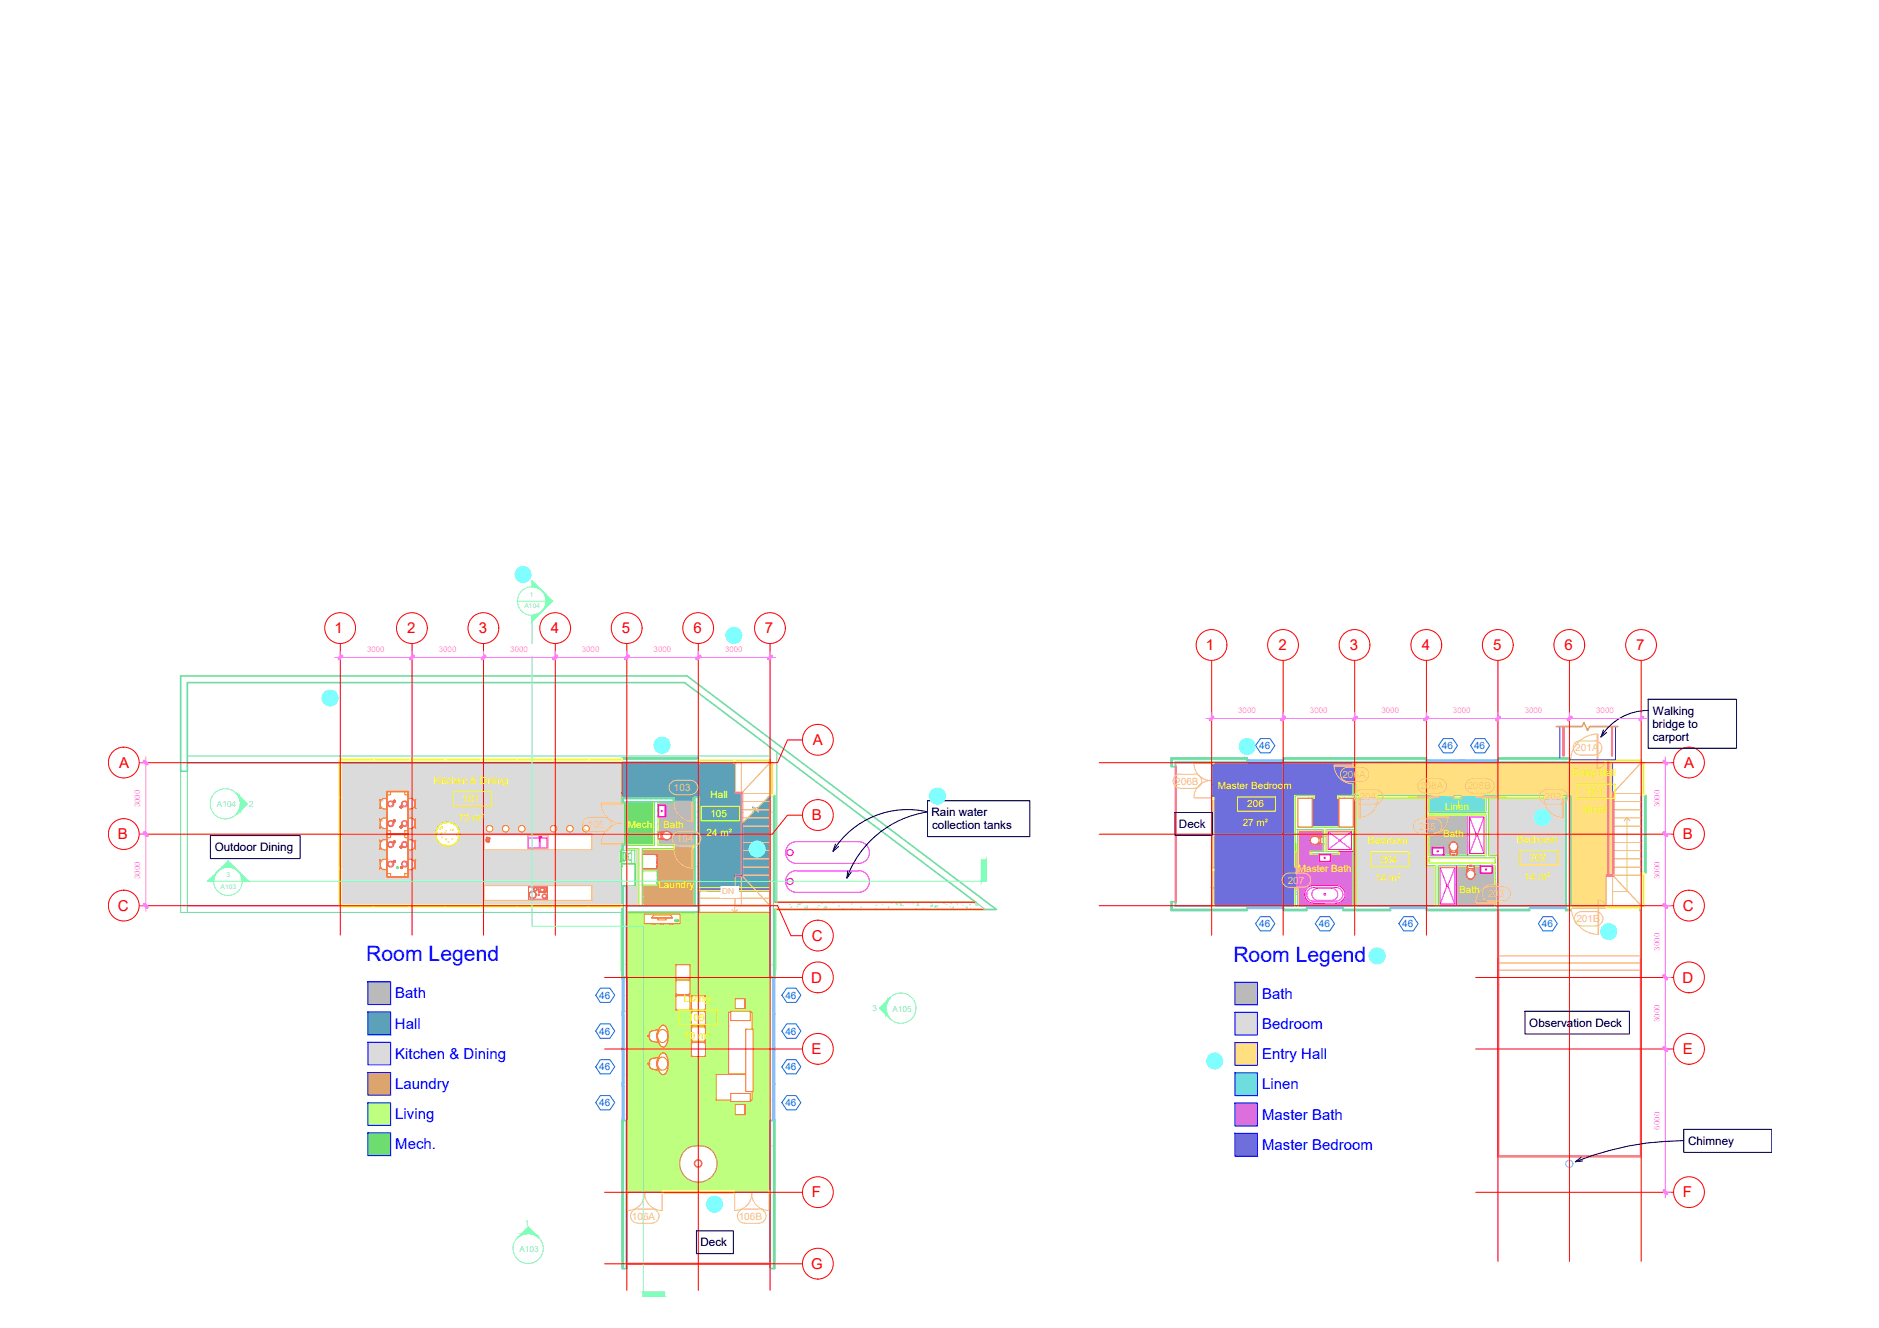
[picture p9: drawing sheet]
<svg xmlns="http://www.w3.org/2000/svg" width="297mm" height="210mm" viewBox="0 0 297 210" stroke-linecap="round" stroke-linejoin="round" font-family="sans-serif">
<defs><g id="words">
<g font-size="3.3" fill="#00f">
<text x="57.9" y="152">Room Legend</text>
<text x="195" y="152">Room Legend</text>
</g>
<g font-size="2.4" fill="#f00">
<text x="52.9" y="100.1">1</text>
<text x="64.4" y="100.1">2</text>
<text x="75.7" y="100.1">3</text>
<text x="87.1" y="100.1">4</text>
<text x="98.3" y="100.1">5</text>
<text x="109.6" y="100.1">6</text>
<text x="120.9" y="100.1">7</text>
<text x="190.6" y="102.8">1</text>
<text x="202.1" y="102.8">2</text>
<text x="213.4" y="102.8">3</text>
<text x="224.8" y="102.8">4</text>
<text x="236" y="102.8">5</text>
<text x="247.3" y="102.8">6</text>
<text x="258.6" y="102.8">7</text>
<text x="128.5" y="117.8">A</text>
<text x="18.8" y="121.4">A</text>
<text x="266.2" y="121.4">A</text>
<text x="128.3" y="129.7">B</text>
<text x="18.6" y="132.7">B</text>
<text x="266.1" y="132.7">B</text>
<text x="18.6" y="144">C</text>
<text x="266.1" y="144">C</text>
<text x="128.3" y="148.7">C</text>
<text x="128.3" y="155.3">D</text>
<text x="266" y="155.3">D</text>
<text x="128.3" y="166.6">E</text>
<text x="266" y="166.6">E</text>
<text x="128.3" y="189.3">F</text>
<text x="266.1" y="189.3">F</text>
<text x="128.2" y="200.6">G</text>
</g>
<g font-size="2.4" fill="#7fffff">
<text x="115.2" y="101.3">?</text>
<text x="51.3" y="111.2">?</text>
<text x="103.8" y="118.7">?</text>
<text x="196.3" y="118.9">?</text>
<text x="147.3" y="126.7">?</text>
<text x="243" y="130.1">?</text>
<text x="118.9" y="135.1">?</text>
<text x="253.5" y="148.2">?</text>
<text x="216.9" y="152">?</text>
<text x="191.2" y="168.6">?</text>
<text x="112.1" y="191.2">?</text>
</g>
<g font-size="2.4" fill="#00f">
<text x="62.5" y="157.8">Bath</text>
<text x="199.5" y="157.8">Bath</text>
<text x="62.4" y="162.6">Hall</text>
<text x="62.5" y="167.4">Kitchen &amp; Dining</text>
<text x="199.5" y="162.6">Bedroom</text>
<text x="199.5" y="167.4">Entry Hall</text>
<text x="62.5" y="172.2">Laundry</text>
<text x="199.5" y="172.2">Linen</text>
<text x="62.5" y="176.9">Living</text>
<text x="199.5" y="177">Master Bath</text>
<text x="62.5" y="181.7">Mech.</text>
<text x="199.5" y="181.8">Master Bedroom</text>
</g>
<g font-size="1.8">
<text x="261.3" y="113">Walking</text>
<text x="261.2" y="115">bridge to</text>
<text x="261.3" y="117.1">carport</text>
<text x="147.3" y="129">Rain water</text>
<text x="147.3" y="131.1">collection tanks</text>
<text x="186.4" y="130.9">Deck</text>
<text x="33.9" y="134.5">Outdoor Dining</text>
<text x="241.8" y="162.2">Observation Deck</text>
<text x="266.9" y="181">Chimney</text>
<text x="110.7" y="197">Deck</text>
</g>
<g font-size="1.6" fill="#006edd">
<text x="199.1" y="118.4">46</text>
<text x="228" y="118.4">46</text>
<text x="233" y="118.4">46</text>
<text x="199.1" y="146.5">46</text>
<text x="208.5" y="146.5">46</text>
<text x="221.7" y="146.5">46</text>
<text x="243.7" y="146.5">46</text>
<text x="94.7" y="157.8">46</text>
<text x="124.1" y="157.8">46</text>
<text x="94.7" y="163.5">46</text>
<text x="124.1" y="163.5">46</text>
<text x="94.7" y="169.2">46</text>
<text x="124.1" y="169.2">46</text>
<text x="94.7" y="174.8">46</text>
<text x="124.1" y="174.8">46</text>
</g>
<g font-size="1.6" fill="#ffbf7f">
<text x="249" y="118.8">201A</text>
<text x="106.5" y="125">103</text>
<text x="185.8" y="124">206B</text>
<text x="212.2" y="123">206A</text>
<text x="224.5" y="124.8">208A</text>
<text x="92.9" y="130.9">105</text>
<text x="215" y="126.5">204</text>
<text x="224.3" y="131.1">205</text>
<text x="244.2" y="126.5">202</text>
<text x="107" y="133.1">104</text>
<text x="203.6" y="139.7">207</text>
<text x="235.2" y="141.8">203</text>
<text x="249.2" y="145.8">201B</text>
<text x="99.9" y="192.8">106A</text>
<text x="116.8" y="192.8">106B</text>
</g>
<g font-size="1.6" fill="#ff0">
<text x="68.6" y="123.9">Kitchen &amp; Dining</text>
<text x="192.5" y="124.7">Master Bedroom</text>
<text x="248.7" y="122.7">Entry Hall</text>
<text x="250.8" y="125.6">201</text>
<text x="72.5" y="129.7">73 m²</text>
<text x="73.1" y="126.8">101</text>
<text x="99.3" y="130.9">Mech.</text>
<text x="104.8" y="130.9">Bath</text>
<text x="112.3" y="129.1">105</text>
<text x="112.3" y="126.2">Hall</text>
<text x="196.5" y="130.5">27 m²</text>
<text x="197.2" y="127.6">206</text>
<text x="228.4" y="128">Linen</text>
<text x="250.1" y="128.5">30 m²</text>
<text x="111.7" y="132.1">24 m²</text>
<text x="205.2" y="137.9">Master Bath</text>
<text x="216.3" y="133.4">Bedroom</text>
<text x="218.3" y="136.4">204</text>
<text x="228.1" y="132.4">Bath</text>
<text x="239.8" y="133.2">Bedroom</text>
<text x="241.8" y="136.1">202</text>
<text x="104.1" y="140.3">Laundry</text>
<text x="217.4" y="139.3">14 m²</text>
<text x="230.7" y="141.1">Bath</text>
<text x="241" y="139.1">14 m²</text>
<text x="108.1" y="158.4">Living</text>
<text x="108.8" y="161.3">106</text>
<text x="108.1" y="164.2">70 m²</text>
</g>
<g font-size="1.3" fill="#ff7fff">
<text x="58" y="103">3000</text>
<text x="69.4" y="103">3000</text>
<text x="80.7" y="103">3000</text>
<text x="92" y="103">3000</text>
<text x="103.3" y="103">3000</text>
<text x="114.6" y="103">3000</text>
<text x="195.7" y="112.7">3000</text>
<text x="207.1" y="112.7">3000</text>
<text x="218.4" y="112.7">3000</text>
<text x="229.7" y="112.7">3000</text>
<text x="241" y="112.7">3000</text>
<text x="252.3" y="112.7">3000</text>
<text x="22.2" y="127.6" transform="rotate(-90 22.2 127.6)">3000</text>
<text x="262.4" y="127.6" transform="rotate(-90 262.4 127.6)">3000</text>
<text x="22.2" y="138.9" transform="rotate(-90 22.2 138.9)">3000</text>
<text x="262.4" y="138.9" transform="rotate(-90 262.4 138.9)">3000</text>
<text x="262.4" y="150.3" transform="rotate(-90 262.4 150.3)">3000</text>
<text x="262.4" y="161.6" transform="rotate(-90 262.4 161.6)">3000</text>
<text x="262.4" y="178.5" transform="rotate(-90 262.4 178.5)">6000</text>
</g>
<g font-size="1.3" fill="#7fffbf">
<text x="34.3" y="127.6">A104</text>
<text x="39.3" y="127.5">2</text>
<text x="138" y="159.8">3</text>
<text x="141.1" y="159.9">A105</text>
<text x="82.1" y="197.9">A103</text>
<text x="83" y="193.7">1</text>
</g>
<text font-size="1.3" fill="#ffbf7f" x="114.2" y="141.3">DN</text>
<g font-size="1.1" fill="#7fffbf">
<text x="83.8" y="94.3">1</text>
<text x="82.9" y="96.2">A104</text>
<text x="34.9" y="140.5">A103</text>
<text x="35.8" y="138.6">3</text>
</g>
</g></defs>
<g fill="#dbdbdb" stroke="#dbdbdb" stroke-width=".16">
<path d="M64.5 126.2h.3z"/>
<path d="M65.7 126.4h32.6z"/>
<path d="M65.4 126.5l.1 .1z"/>
<path d="M65.4 126.5h.2l-.1 .1z"/>
<path d="M60.2 126.5h.1z"/>
<path d="M60.1 126.6h.1z"/>
<path d="M65.6 127.5h-.1z"/>
<path d="M60.1 127.5h.1z"/>
<path d="M60.9 127.9h.3z"/>
<path d="M64.5 129.3l.1 .1z"/>
<path d="M64.5 129.3h.3l-.2 .1z"/>
<path d="M65.7 129.5h33z"/>
<path d="M60.1 129.6h.2z"/>
<path d="M65.4 129.6l.1 .1z"/>
<path d="M65.4 129.6h.2z"/>
<path d="M60.2 129.6h.1z"/>
<path d="M60.1 129.7h.1z"/>
<path d="M60.1 130.6h.1z"/>
<path d="M65.4 130.7h.1z"/>
<path d="M60.9 131h.3z"/>
<path d="M64.5 132.7h.3z"/>
<path d="M65.4 133h.1z"/>
<path d="M60.1 133.1h.1z"/>
<path d="M60.1 134h.1z"/>
<path d="M65.5 134.1h.1z"/>
<path d="M60.1 134.1h.2z"/>
<path d="M60.9 134.4h.3z"/>
<path d="M64.5 135.8h.3z"/>
<path d="M65.4 136.1h.1z"/>
<path d="M60.1 136.2h.1z"/>
<path d="M60.1 137.1h.1z"/>
<path d="M65.5 137.2h.1z"/>
<path d="M60.1 137.2h.2z"/>
<path d="M54 120.6l44.3 4.5v-4.5zM54 120.6l44.3 4.5h-44.3z"/>
<path d="M64.5 125.1l33.8 1.1v-1.1zM64.5 125.1l33.8 1.1h-33.8z"/>
<path d="M54 125.1l7.2 1.1v-1.1zM54 125.1l7.2 1.1h-7.2z"/>
<path d="M64.5 126.2h.3zM64.5 126.2h.5z"/>
<path d="M60.8 126.2h.4zM60.8 126.2h.4z"/>
<path d="M54 126.2h6.7zM54 126.2h6.8z"/>
<path d="M60.8 126.2h.4zM60.8 126.2h.4z"/>
<path d="M65 126.2l33.3 .1zM65 126.2l33.3 .1z"/>
<path d="M54 126.2h6.7zM54 126.2l6.6 .1z"/>
<path d="M60.9 126.2l.3 .1zM60.9 126.2l.3 .1z"/>
<path d="M65.1 126.3l33.2 .1v-.1zM65.1 126.3l33.2 .1h-33z"/>
<path d="M54 126.3l6.4 .1 .2-.1zM54 126.3l6.4 .1h-6.4z"/>
<path d="M65.7 126.4h32.6zM65.7 126.4h32.6z"/>
<path d="M60 126.4h.4zM60 126.4h.4z"/>
<path d="M54 126.4h6zM54 126.4h6z"/>
<path d="M54 126.4h6zM54 126.4h6z"/>
<path d="M65.7 126.4h32.6zM65.7 126.4h32.6z"/>
<path d="M65.3 126.4h.4zM65.3 126.4h.4z"/>
<path d="M60 126.4h.4zM60 126.4h.4z"/>
<path d="M54 126.4h6zM54 126.4h6z"/>
<path d="M60 126.4h.4zM60 126.4h.4z"/>
<path d="M65.7 126.4h32.6zM65.7 126.4h32.6zM65.7 126.4h32.6z"/>
<path d="M65.3 126.4l.3 .1 .1-.1zM65.3 126.4l.3 .1z"/>
<path d="M65.4 126.5h.2zM65.4 126.5h.2z"/>
<path d="M60.1 126.4l.2 .1 .1-.1zM60.1 126.4l.2 .1z"/>
<path d="M54 126.4l6.1 .1-.1-.1zM54 126.4l6.1 .1h-6.1z"/>
<path d="M65.7 126.4l32.6 .1v-.1zM65.7 126.4l32.6 .1h-32.7z"/>
<path d="M65.4 126.5h.2zM65.4 126.5h.2z"/>
<path d="M60.1 126.5h.2zM60.1 126.5h.2z"/>
<path d="M65.4 126.5h.2zM65.4 126.5h.2z"/>
<path d="M60.1 126.5h.2zM60.1 126.5h.2z"/>
<path d="M60.1 126.5h.2zM60.1 126.5h.2z"/>
<path d="M60.1 126.6h.1zM60.1 126.6h.1z"/>
<path d="M65.6 126.5l32.7 .4v-.4zM65.6 126.5l32.7 .4h-32.7z"/>
<path d="M60.1 127.5h.1zM60.1 127.5h.1z"/>
<path d="M65.4 127.6l.2 .1zM65.4 127.6l.2 .1z"/>
<path d="M60.2 127.6l.1 .1zM60.2 127.6l.1 .1z"/>
<path d="M54 126.5l6.1 1.2v-1.2zM54 126.5l6.1 1.2h-6.1z"/>
<path d="M65.6 126.9l33.1 .8v-.8zM65.6 126.9l33.1 .8h-33.1z"/>
<path d="M65.4 127.7h.2zM65.3 127.7h.3z"/>
<path d="M60.1 127.7h.3zM60.1 127.7h.3z"/>
<path d="M65.3 127.7h.3zM65.3 127.7h.3z"/>
<path d="M60.1 127.7h.3zM60.1 127.7h.3z"/>
<path d="M54 127.7h6h.1zM54 127.7h6h-6z"/>
<path d="M54 127.7h6zM54 127.7l6 .1z"/>
<path d="M65.3 127.7l.4 .1zM65.3 127.7l.4 .1z"/>
<path d="M65.6 127.7l33.1 .1v-.1zM65.6 127.7l33.1 .1h-33z"/>
<path d="M54 127.8h6zM54 127.8h6z"/>
<path d="M65.7 127.8h33zM65.7 127.8h33z"/>
<path d="M65.3 127.8h.4zM65.2 127.8h.5z"/>
<path d="M54 127.8h6zM54 127.8h6z"/>
<path d="M65.7 127.8h33zM65.7 127.8h33z"/>
<path d="M65.2 127.8h.5zM65.2 127.8h.5z"/>
<path d="M60.1 127.7l.4 .1zM60.1 127.7l.4 .1h-.5z"/>
<path d="M54 127.8h6zM54 127.8h6z"/>
<path d="M65.2 127.8h33.5zM65.1 127.8h33.6z"/>
<path d="M54 127.8h6.6zM54 127.8h6.6z"/>
<path d="M65.1 127.8l33.6 .1zM65 127.9h33.7z"/>
<path d="M64.5 127.8l.3 .1zM64.5 127.8l.3 .1z"/>
<path d="M65 127.9h33.7zM65 127.9h33.7z"/>
<path d="M64.5 127.9h.5zM64.5 127.9h.5z"/>
<path d="M60.9 127.9h.3zM60.8 127.9h.4z"/>
<path d="M54 127.8l6.8 .1zM54 127.8l6.8 .1z"/>
<path d="M64.5 127.9l34.2 1.4v-1.4zM64.5 127.9l34.2 1.4h-34.2z"/>
<path d="M54 127.9l7.2 1.4v-1.4zM54 127.9l7.2 1.4h-7.2z"/>
<path d="M64.5 129.3h.3zM64.5 129.3h.5z"/>
<path d="M60.8 129.3h.4zM60.8 129.3h.4z"/>
<path d="M54 129.3h6.7zM54 129.3h6.8z"/>
<path d="M60.8 129.3h.4zM60.8 129.3h.4z"/>
<path d="M65 129.3l33.7 .1zM65 129.3l33.7 .1z"/>
<path d="M54 129.3h6.7zM54 129.3l6.6 .1z"/>
<path d="M60.9 129.3l.3 .1zM60.9 129.3l.3 .1z"/>
<path d="M65.1 129.4h33.6zM65.1 129.4h33.6h-33.4z"/>
<path d="M54 129.4h6.4h.2zM54 129.4h6.4h-6.4z"/>
<path d="M65.7 129.4h33zM65.7 129.4h33z"/>
<path d="M60 129.4h.4zM60 129.4h.4z"/>
<path d="M54 129.4h6zM54 129.4h6z"/>
<path d="M54 129.4h6zM54 129.4h6z"/>
<path d="M65.7 129.4h33zM65.7 129.4h33z"/>
<path d="M65.3 129.4h.4zM65.3 129.4h.4z"/>
<path d="M60 129.4h.4zM60 129.4h.4z"/>
<path d="M54 129.4l6 .1zM54 129.4l6 .1z"/>
<path d="M60 129.4l.4 .1zM60 129.4l.4 .1z"/>
<path d="M65.7 129.4l33 .1zM65.7 129.4l33 .1zM65.7 129.5h33z"/>
<path d="M65.3 129.4l.3 .2 .1-.2zM65.3 129.4l.3 .2z"/>
<path d="M65.4 129.6h.2zM65.4 129.6h.2z"/>
<path d="M60.1 129.5l.2 .1 .1-.1zM60.1 129.5l.2 .1z"/>
<path d="M54 129.5l6.1 .1-.1-.1zM54 129.5l6.1 .1h-6.1z"/>
<path d="M65.7 129.5l33 .1v-.1zM65.7 129.5l33 .1h-33.1z"/>
<path d="M65.4 129.6h.2zM65.4 129.6h.2z"/>
<path d="M60.1 129.6h.2zM60.1 129.6h.2z"/>
<path d="M65.4 129.6h.2zM65.4 129.6h.2z"/>
<path d="M60.1 129.6h.2zM60.1 129.6h.2zM60.1 129.6h.2z"/>
<path d="M60.1 129.7h.1zM60.1 129.7h.1z"/>
<path d="M65.5 129.7l.1 .1zM65.5 129.7l.1 .1z"/>
<path d="M65.6 129.6l33.1 .3v-.3zM65.6 129.6l33.1 .3h-33.1z"/>
<path d="M70.8 129.9l27.9 .1zM70.8 129.9l27.9 .1z"/>
<path d="M65.6 129.9h5.2zM65.6 129.9l4.9 .1z"/>
<path d="M71.1 130l27.6 .1v-.1zM71.1 130l27.6 .1h-27.3z"/>
<path d="M65.6 130l4.6 .1 .3-.1zM65.6 130l4.6 .1h-4.6z"/>
<path d="M71.4 130.1l27.3 .1v-.1zM71.4 130.1l27.3 .1h-27z"/>
<path d="M65.6 130.1l4.3 .1 .3-.1zM65.6 130.1l4.3 .1h-4.3z"/>
<path d="M71.7 130.2l27 .1v-.1zM71.7 130.2l27 .1h-26.8z"/>
<path d="M65.6 130.2l4.1 .1 .2-.1zM65.6 130.2l4.1 .1h-4.1z"/>
<path d="M71.9 130.3l26.8 .2v-.2zM71.9 130.3l26.8 .2h-26.6z"/>
<path d="M92.7 130.5h6zM92.7 130.5h6z"/>
<path d="M90.1 130.5h2.6zM90.1 130.5h2.4z"/>
<path d="M87.5 130.5h2.6zM87.5 130.5h2.4z"/>
<path d="M82.5 130.5h5zM82.5 130.5h4.9z"/>
<path d="M80 130.5h2.5zM80 130.5h2.3z"/>
<path d="M77.4 130.5h2.6zM77.4 130.5h2.4z"/>
<path d="M72.1 130.5h5.3zM72.1 130.5h5.2z"/>
<path d="M72.1 130.5h5.2zM72.1 130.5h5.1z"/>
<path d="M65.6 130.3l3.9 .2 .2-.2zM65.6 130.3l3.9 .2h-3.9z"/>
<path d="M92.8 130.5h5.9zM92.8 130.5h5.9z"/>
<path d="M90.2 130.5h2.3zM90.2 130.5h2.2z"/>
<path d="M87.7 130.5h2.2zM87.7 130.5h2.1z"/>
<path d="M82.6 130.5h4.8zM82.6 130.5h4.7z"/>
<path d="M80.1 130.5h2.2zM80.1 130.5h2.1z"/>
<path d="M77.5 130.5h2.3zM77.5 130.5h2.2z"/>
<path d="M72.1 130.5h5.1zM72.1 130.5h5.1z"/>
<path d="M60.1 130.5l.1 .1zM60.1 130.5l.1 .1z"/>
<path d="M65.6 130.5v.1zM65.6 130.5l-.1 .1z"/>
<path d="M92.9 130.5l5.8 .1v-.1zM92.9 130.5l5.8 .1h-5.7z"/>
<path d="M90.4 130.5l1.9 .1 .1-.1zM90.4 130.5l1.9 .1z"/>
<path d="M87.8 130.5l1.9 .1 .1-.1zM87.8 130.5l1.9 .1z"/>
<path d="M82.7 130.5l4.5 .1 .1-.1zM82.7 130.5l4.5 .1h-4.3z"/>
<path d="M80.2 130.5l1.9 .1 .1-.1zM80.2 130.5l1.9 .1z"/>
<path d="M77.7 130.5l1.9 .1 .1-.1zM77.7 130.5l1.9 .1h-1.8z"/>
<path d="M72.2 130.5l4.8 .1 .2-.1zM72.2 130.5l4.8 .1h-4.8z"/>
<path d="M72.2 130.6l4.7 .2 .1-.2zM72.2 130.6l4.7 .2h-4.6z"/>
<path d="M65.6 130.5l3.6 .3 .3-.3zM65.6 130.5l3.6 .3h-3.6z"/>
<path d="M65.4 130.7l.2 .1zM65.4 130.7l.2 .1z"/>
<path d="M60.2 130.7l.1 .1zM60.2 130.7l.1 .1z"/>
<path d="M93 130.6l5.7 .2v-.2zM93 130.6l5.7 .2h-5.6z"/>
<path d="M90.5 130.6l1.7 .2 .1-.2zM90.5 130.6l1.7 .2h-1.6z"/>
<path d="M87.9 130.6l1.7 .2 .1-.2zM87.9 130.6l1.7 .2h-1.6z"/>
<path d="M82.9 130.6l4.2 .2 .1-.2zM82.9 130.6l4.2 .2h-4.1z"/>
<path d="M80.3 130.6l1.7 .2 .1-.2zM80.3 130.6l1.7 .2h-1.6z"/>
<path d="M77.8 130.6l1.7 .2 .1-.2zM77.8 130.6l1.7 .2h-1.6z"/>
<path d="M72.3 130.8h4.6zM72.3 130.8h4.6z"/>
<path d="M54 129.6l6.1 1.2v-1.2zM54 129.6l6.1 1.2h-6.1z"/>
<path d="M65.6 130.8h3.6zM65.6 130.8h3.6z"/>
<path d="M65.4 130.8h.2zM65.4 130.8h.2h-.3z"/>
<path d="M60.1 130.8h.3zM60.1 130.8h.3h-.3z"/>
<path d="M65.3 130.8h.3zM65.3 130.8h.3z"/>
<path d="M60.1 130.8h.3zM60.1 130.8h.3z"/>
<path d="M54 130.8h6h.1zM54 130.8h6h-6z"/>
<path d="M54 130.8h6zM54 130.8l6 .1z"/>
<path d="M65.3 130.8l.4 .1zM65.3 130.8l.4 .1z"/>
<path d="M65.6 130.8l3.6 .1v-.1zM65.6 130.8l3.6 .1h-3.5z"/>
<path d="M93.1 130.8l5.6 .1v-.1zM93.1 130.8l5.6 .1h-5.5z"/>
<path d="M90.6 130.8l1.5 .1 .1-.1zM90.6 130.8l1.5 .1h-1.5z"/>
<path d="M88 130.8l1.6 .1v-.1zM88 130.8l1.6 .1h-1.6z"/>
<path d="M83 130.8l4 .1 .1-.1zM83 130.8l4 .1h-4z"/>
<path d="M80.4 130.8l1.5 .1 .1-.1zM80.4 130.8l1.5 .1h-1.4z"/>
<path d="M77.9 130.8l1.5 .1 .1-.1zM77.9 130.8l1.5 .1h-1.4z"/>
<path d="M72.3 130.8l4.6 .1v-.1zM72.3 130.8l4.6 .1h-4.5z"/>
<path d="M54 130.9h6zM54 130.9h6z"/>
<path d="M65.7 130.9h3.5zM65.7 130.9h3.5z"/>
<path d="M65.3 130.9h.4zM65.3 130.9h.4z"/>
<path d="M60.1 130.8l.4 .1zM60.1 130.8l.4 .1h-.5z"/>
<path d="M54 130.9h6zM54 130.9h6z"/>
<path d="M65.7 130.9h3.5zM65.7 130.9h3.5z"/>
<path d="M65.2 130.9h.5zM65.2 130.9h.5z"/>
<path d="M60 130.9h.5zM60 130.9h.5z"/>
<path d="M54 130.9h6zM54 130.9h6z"/>
<path d="M65.2 130.9h4zM65.1 130.9h4.1z"/>
<path d="M54 130.9h6.6zM54 130.9h6.6z"/>
<path d="M65.1 130.9h4.1zM65 131h4.1z"/>
<path d="M64.5 130.9l.3 .1zM64.5 130.9l.3 .1z"/>
<path d="M65 131h4.1zM65 131h4.1z"/>
<path d="M64.5 131h.5zM64.5 131h.5z"/>
<path d="M60.9 131h.3zM60.8 131h.4z"/>
<path d="M54 130.9l6.8 .1zM54 130.9l6.8 .1z"/>
<path d="M72.4 130.9l4.5 .1v-.1zM72.4 130.9l4.5 .1h-4.4z"/>
<path d="M64.5 131h4.6zM64.5 131h4.6z"/>
<path d="M93.2 130.9l5.5 .1v-.1zM93.2 130.9l5.5 .1h-5.5z"/>
<path d="M90.6 130.9l1.5 .1v-.1zM90.6 130.9l1.5 .1h-1.4z"/>
<path d="M88 130.9l1.6 .1v-.1zM88 130.9l1.6 .1h-1.5z"/>
<path d="M83 130.9l4 .1v-.1zM83 130.9l4 .1h-4z"/>
<path d="M80.5 130.9l1.4 .1v-.1zM80.5 130.9l1.4 .1h-1.4z"/>
<path d="M78 130.9l1.4 .1v-.1zM78 130.9l1.4 .1h-1.4z"/>
<path d="M72.5 131h4.4zM72.5 131h4.4z"/>
<path d="M93.2 131l5.5 .2v-.2zM93.2 131l5.5 .2h-5.5z"/>
<path d="M90.7 131l1.4 .2v-.2zM90.7 131l1.4 .2h-1.5z"/>
<path d="M88.1 131l1.5 .2v-.2zM88.1 131l1.5 .2h-1.6z"/>
<path d="M83 131l4 .2v-.2zM83 131l4 .2h-4z"/>
<path d="M80.5 131l1.4 .2v-.2zM80.5 131l1.4 .2h-1.4z"/>
<path d="M78 131l1.4 .2v-.2zM78 131l1.4 .2h-1.4z"/>
<path d="M72.5 131l4.4 .2v-.2zM72.5 131l4.4 .2h-4.4z"/>
<path d="M72.5 131.2l4.4 .1v-.1zM72.5 131.2l4.4 .1h-4.3z"/>
<path d="M64.5 131l4.5 .3 .1-.3zM64.5 131l4.5 .3h-4.5z"/>
<path d="M93.2 131.2l5.5 .1v-.1zM93.2 131.2l5.5 .1h-5.6z"/>
<path d="M90.6 131.2l1.6 .1-.1-.1zM90.6 131.2l1.6 .1h-1.6z"/>
<path d="M88 131.2l1.6 .1v-.1zM88 131.2l1.6 .1h-1.6z"/>
<path d="M83 131.2l4.1 .1-.1-.1zM83 131.2l4.1 .1h-4.1z"/>
<path d="M80.5 131.2l1.5 .1-.1-.1zM80.5 131.2l1.5 .1h-1.6z"/>
<path d="M78 131.2l1.5 .1-.1-.1zM78 131.2l1.5 .1h-1.6z"/>
<path d="M72.6 131.3h4.3zM72.6 131.3h4.3z"/>
<path d="M93.1 131.3l5.6 .1v-.1zM93.1 131.3l5.6 .1h-5.7z"/>
<path d="M90.6 131.3l1.7 .1-.1-.1zM90.6 131.3l1.7 .1h-1.8z"/>
<path d="M88 131.3l1.7 .1-.1-.1zM88 131.3l1.7 .1h-1.8z"/>
<path d="M83 131.3l4.2 .1-.1-.1zM83 131.3l4.2 .1h-4.3z"/>
<path d="M80.4 131.3l1.7 .1-.1-.1zM80.4 131.3l1.7 .1h-1.8z"/>
<path d="M77.9 131.3l1.7 .1-.1-.1zM77.9 131.3l1.7 .1h-1.8z"/>
<path d="M72.6 131.3l4.4 .1-.1-.1zM72.6 131.3l4.4 .1h-4.4z"/>
<path d="M93 131.4l5.7 .1v-.1zM92.9 131.5l.1-.1 5.7 .1z"/>
<path d="M90.5 131.4l1.9 .1zM90.4 131.5l.1-.1 1.9 .1z"/>
<path d="M87.9 131.4l1.9 .1zM87.8 131.5l.1-.1 1.9 .1z"/>
<path d="M82.9 131.4l4.4 .1-.1-.1zM82.7 131.5l.2-.1 4.4 .1z"/>
<path d="M80.3 131.4l1.9 .1zM80.2 131.5l.1-.1 1.9 .1z"/>
<path d="M77.8 131.4l1.9 .1-.1-.1zM77.7 131.5l.1-.1 1.9 .1z"/>
<path d="M72.6 131.4l4.6 .1-.2-.1zM72.6 131.4l4.6 .1h-4.6z"/>
<path d="M92.9 131.5l5.8 .1zM92.8 131.6h5.9z"/>
<path d="M90.4 131.5l2.1 .1zM90.2 131.6h2.3z"/>
<path d="M87.8 131.5l2.1 .1zM87.7 131.6h2.2z"/>
<path d="M82.7 131.5l4.7 .1zM82.6 131.6h4.8z"/>
<path d="M80.2 131.5l2.1 .1zM80.1 131.6h2.2z"/>
<path d="M77.7 131.5l2.1 .1zM77.5 131.6h2.3z"/>
<path d="M72.6 131.5l4.7 .1zM72.6 131.5l4.7 .1zM72.6 131.6h4.7zM72.6 131.6h4.7z"/>
<path d="M64.5 131.3l4.4 .3 .1-.3zM64.5 131.3l4.4 .3h-4.4z"/>
<path d="M87.7 131.6h2.3zM87.7 131.6h2.3z"/>
<path d="M82.6 131.6h4.8zM82.6 131.6h4.8z"/>
<path d="M80.1 131.6h2.3zM80.1 131.6h2.3z"/>
<path d="M77.5 131.6h2.3zM77.5 131.6h2.3z"/>
<path d="M92.8 131.6h5.9zM92.7 131.6h6z"/>
<path d="M90.2 131.6h2.5zM90.1 131.6h2.6z"/>
<path d="M87.7 131.6h2.4zM87.6 131.6h2.5z"/>
<path d="M82.6 131.6h4.9zM82.5 131.6h5z"/>
<path d="M77.5 131.6h2.4zM77.5 131.6h2.4z"/>
<path d="M72.6 131.6h4.8zM72.6 131.6h4.8z"/>
<path d="M92.7 131.6h6zM92.7 131.6h6z"/>
<path d="M90.1 131.6h2.6zM90.1 131.6h2.6z"/>
<path d="M87.6 131.6h2.5zM87.5 131.6h2.6z"/>
<path d="M82.5 131.6h5zM82.5 131.6h5z"/>
<path d="M80.1 131.6h2.4zM80 131.6h2.5z"/>
<path d="M77.5 131.6h2.5zM77.4 131.6h2.6z"/>
<path d="M72.6 131.6h4.8zM72.6 131.6h4.8z"/>
<path d="M72.6 131.6l26.1 .3v-.3zM72.6 131.6l26.1 .3h-26z"/>
<path d="M64.5 131.6l4.4 .3v-.3zM64.5 131.6l4.4 .3h-4.4z"/>
<path d="M72.7 131.9l3.7 .3v-.3zM72.7 131.9l3.7 .3h-3.8z"/>
<path d="M64.5 131.9l4.4 .3v-.3zM64.5 131.9l4.4 .3h-4.4z"/>
<path d="M72.6 132.2l3.8 .2v-.2zM72.6 132.2l3.8 .2h-3.8z"/>
<path d="M64.5 132.2l4.5 .2-.1-.2zM64.5 132.2l4.5 .2h-4.5z"/>
<path d="M72.6 132.4l3.8 .3v-.3zM72.6 132.4l3.8 .3h-3.9z"/>
<path d="M64.5 132.4l4.6 .3-.1-.3zM64.5 132.4l4.6 .3h-4.6zM64.5 132.7h4.6zM64.5 132.7h4.6z"/>
<path d="M54 131l7.2 1.7v-1.7zM54 131l7.2 1.7h-7.2z"/>
<path d="M65 132.7h4.1zM65 132.7h4.1z"/>
<path d="M64.5 132.7h.5zM64.5 132.7h.3z"/>
<path d="M60.8 132.7h.4zM60.8 132.7h.4z"/>
<path d="M65 132.7l4.2 .1zM65 132.7l4.2 .1z"/>
<path d="M54 132.7l6.6 .1 .2-.1zM54 132.7l6.6 .1h-6.6z"/>
<path d="M60.9 132.7l.3 .1zM60.9 132.7l.3 .1z"/>
<path d="M65.1 132.8h4.1zM65.1 132.8h4.1z"/>
<path d="M54 132.8h6.5zM54 132.8h6.6z"/>
<path d="M65.7 132.8h3.5zM65.7 132.8h3.5z"/>
<path d="M65.2 132.8h.5zM65.2 132.8h.5z"/>
<path d="M60 132.8h.5zM60 132.8h.5z"/>
<path d="M54 132.8h6zM54 132.8h6z"/>
<path d="M65.7 132.8h3.5zM65.7 132.8h3.5z"/>
<path d="M54 132.8h6zM54 132.8h6z"/>
<path d="M60 132.8h.5zM60 132.8h.5z"/>
<path d="M65.7 132.8h3.5zM65.7 132.8h3.5z"/>
<path d="M65.7 132.8l3.5 .1zM65.7 132.8l3.5 .1z"/>
<path d="M65.2 132.8l.4 .1 .1-.1zM65.2 132.8l.4 .1z"/>
<path d="M60 132.8h.5zM60 132.8l.4 .1z"/>
<path d="M65.3 132.9h.3zM65.3 132.9h.3z"/>
<path d="M60.1 132.9h.3zM60.1 132.9h.3z"/>
<path d="M54 132.8l6.1 .1-.1-.1zM54 132.8l6.1 .1h-6.1z"/>
<path d="M65.7 132.9h3.5zM65.6 132.9h3.6z"/>
<path d="M65.3 132.9l.3 .1zM65.3 132.9l.3 .1z"/>
<path d="M60.1 132.9l.2 .1 .1-.1zM60.1 132.9l.2 .1z"/>
<path d="M72.5 132.7l3.9 .3v-.3zM72.5 132.7l3.9 .3h-4.1z"/>
<path d="M65.6 132.9l3.6 .1zM65.6 132.9l3.6 .1z"/>
<path d="M65.4 133h.2zM65.4 133h.1z"/>
<path d="M60.1 133h.2zM60.1 133h.2z"/>
<path d="M60.2 133h.1zM60.2 133h.1z"/>
<path d="M60.1 133l.1 .1zM60.1 133l.1 .1z"/>
<path d="M65.6 133v.1zM65.6 133l-.1 .1z"/>
<path d="M72.3 133l4.1 .2v-.2zM72.3 133l4.1 .2h-4.3z"/>
<path d="M65.6 133l3.9 .2-.3-.2zM65.6 133l3.9 .2h-3.9z"/>
<path d="M72.1 133.2l4.3 .2v-.2zM72.1 133.2l4.3 .2h-4.5z"/>
<path d="M65.6 133.2l4.1 .2-.2-.2zM65.6 133.2l4.1 .2h-4.1z"/>
<path d="M93.6 131.9l5.1 1.5v-1.5zM93.6 131.9l5.1 1.5h-5.1z"/>
<path d="M71.9 133.4l4.5 .1v-.1zM71.7 133.5l.2-.1 4.5 .1z"/>
<path d="M65.6 133.4l4.3 .1-.2-.1zM65.6 133.4l4.3 .1h-4.3z"/>
<path d="M71.7 133.5l4.7 .1v-.1zM71.4 133.6l.3-.1 4.7 .1z"/>
<path d="M65.6 133.5l4.6 .1-.3-.1zM65.6 133.5l4.6 .1h-4.6z"/>
<path d="M71.4 133.6l5 .1v-.1zM71.1 133.7l.3-.1 5 .1z"/>
<path d="M65.6 133.6l4.9 .1-.3-.1zM65.6 133.6l4.9 .1h-4.9z"/>
<path d="M71.1 133.7h5.3zM70.8 133.7h5.6z"/>
<path d="M65.6 133.7h5.2zM65.6 133.7h5.2z"/>
<path d="M60.1 133.9l.1 .1zM60.1 133.9l.1 .1z"/>
<path d="M65.5 134.1h.1zM65.5 134.1h.1zM65.4 134.1h.2z"/>
<path d="M65.4 134.1h.2zM65.4 134.1h.2z"/>
<path d="M60.1 134.1h.2zM60.1 134.1h.2z"/>
<path d="M54 132.9l6.1 1.2v-1.2zM54 132.9l6.1 1.2h-6.1z"/>
<path d="M65.6 133.7l10.8 .4v-.4zM65.6 133.7l10.8 .4h-10.8z"/>
<path d="M65.4 134.1h.2zM65.4 134.1h.2z"/>
<path d="M60.1 134.1h.2zM60.1 134.1h.2zM60.1 134.1h.2zM60.1 134.1h.2z"/>
<path d="M54 134.1h6.1zM54 134.1l6 .1z"/>
<path d="M54 134.2h6zM54 134.2h6z"/>
<path d="M65.4 134.1l.3 .1zM65.3 134.2l.1-.1 .3 .1z"/>
<path d="M65.6 134.1l10.8 .1v-.1zM65.6 134.1l10.8 .1h-10.7z"/>
<path d="M60.1 134.1l.3 .1zM60 134.2l.1-.1 .3 .1z"/>
<path d="M54 134.2h6zM54 134.2h6z"/>
<path d="M65.7 134.2h10.7zM65.7 134.2h10.7z"/>
<path d="M65.3 134.2l.4 .1zM65.3 134.2l.4 .1z"/>
<path d="M65.7 134.2l10.7 .1zM65.7 134.2l10.7 .1z"/>
<path d="M65.3 134.3h.4zM65.3 134.3h.4z"/>
<path d="M54 134.2l6 .1zM54 134.2l6 .1z"/>
<path d="M65.7 134.3h10.7zM65.7 134.3h10.7z"/>
<path d="M65.3 134.3h.4zM65.3 134.3h.4z"/>
<path d="M60 134.2l.4 .1zM60 134.2l.4 .1z"/>
<path d="M54 134.3h6zM54 134.3h6z"/>
<path d="M60 134.3h.4zM60 134.3h.4z"/>
<path d="M54 134.3h6zM54 134.3h6z"/>
<path d="M93.6 133.4l4.7 .9v-.9zM93.6 133.4l4.7 .9h-4.7z"/>
<path d="M65.3 134.3h11.1zM65.2 134.3h11.2z"/>
<path d="M65.2 134.3h33zM65.1 134.3h33.1z"/>
<path d="M54 134.3h6.6zM54 134.3h6.6z"/>
<path d="M64.5 134.3l.3 .1zM64.5 134.3l.3 .1z"/>
<path d="M54 134.3l6.7 .1zM54 134.3l6.7 .1z"/>
<path d="M65.1 134.3l33.1 .1zM65 134.4h33.2z"/>
<path d="M64.5 134.4h.5zM64.5 134.4h.5z"/>
<path d="M60.9 134.4h.3zM60.8 134.4h.4z"/>
<path d="M54 134.4h6.8zM54 134.4h6.8z"/>
<path d="M99.1 134.2l1.9 .2v-.2zM99.1 134.2l1.9 .2h-1.9z"/>
<path d="M98.3 134.3v.1zM98.3 134.3v.1z"/>
<path d="M64.5 134.4l33.7 .2v-.2zM64.5 134.4l33.7 .2h-33.7z"/>
<path d="M64.5 134.6l33.5 1.2v-1.2zM64.5 134.6l33.5 1.2h-33.5z"/>
<path d="M54 134.4l7.2 1.4v-1.4zM54 134.4l7.2 1.4h-7.2z"/>
<path d="M65 135.8h33zM65 135.8h33z"/>
<path d="M64.5 135.8h.3zM64.5 135.8h.5z"/>
<path d="M60.8 135.8h.4zM60.8 135.8h.4z"/>
<path d="M65 135.8l33 .1zM65 135.8l33 .1z"/>
<path d="M54 135.8h6.8zM54 135.8l6.6 .1z"/>
<path d="M60.9 135.8l.3 .1zM60.9 135.8l.3 .1z"/>
<path d="M65.1 135.9h32.9zM65.1 135.9h32.9z"/>
<path d="M54 135.9h6.5zM54 135.9h6.6z"/>
<path d="M65.7 135.9h32.3zM65.7 135.9h32.3z"/>
<path d="M65.2 135.9h.5zM65.2 135.9h.5z"/>
<path d="M60 135.9h.5zM60 135.9h.5z"/>
<path d="M54 135.9h6zM54 135.9h6z"/>
<path d="M65.7 135.9h32.3zM65.7 135.9h32.3z"/>
<path d="M54 135.9h6zM54 135.9h6z"/>
<path d="M60 135.9h.5zM60 135.9h.5z"/>
<path d="M65.7 135.9h32.3zM65.7 135.9h32.3z"/>
<path d="M65.7 135.9l32.3 .1zM65.7 135.9l32.3 .1z"/>
<path d="M65.2 135.9l.4 .1 .1-.1zM65.2 135.9l.4 .1z"/>
<path d="M60 135.9h.5zM60 135.9l.4 .1z"/>
<path d="M65.3 136h.3zM65.3 136h.3z"/>
<path d="M60.1 136h.3zM60.1 136h.3z"/>
<path d="M54 135.9l6.1 .1-.1-.1zM54 135.9l6.1 .1h-6.1z"/>
<path d="M65.7 136h32.3zM65.7 136h32.3h-32.4z"/>
<path d="M65.3 136h.3zM65.3 136h.3z"/>
<path d="M60.1 136h.2h.1zM60.1 136h.2z"/>
<path d="M65.4 136h.2zM65.4 136l.1 .1z"/>
<path d="M60.1 136h.2zM60.1 136l.2 .1z"/>
<path d="M60.2 136.1h.1zM60.2 136.1h.1z"/>
<path d="M60.1 136.1l.1 .1zM60.1 136.1l.1 .1z"/>
<path d="M65.6 136.1v.1zM65.6 136.1l-.1 .1z"/>
<path d="M98.1 134.6l.1 1.6v-1.6zM98.1 134.6l.1 1.6h-.1z"/>
<path d="M98.1 136.2h.1zM98.1 136.2h.1z"/>
<path d="M65.6 136l32.4 .3v-.3zM65.6 136l32.4 .3h-32.4z"/>
<path d="M100.4 134.4l.6 2.1v-2.1zM100.4 134.4l.6 2.1h-.6z"/>
<path d="M99.1 136.5h1.9zM99.1 136.5h1.9z"/>
<path d="M98.3 136.5l2.7 .1zM98.3 136.5l2.7 .1z"/>
<path d="M65.6 136.3l32.6 .3v-.3zM65.6 136.3l32.6 .3h-32.6z"/>
<path d="M65.6 136.6h35.4zM65.6 136.6h35.4z"/>
<path d="M60.1 137l.1 .1zM60.1 137l.1 .1z"/>
<path d="M65.5 137.1l.1 .1zM65.5 137.1l.1 .1zM65.4 137.2h.2z"/>
<path d="M65.4 137.2h.2zM65.4 137.2h.2z"/>
<path d="M60.1 137.2h.2zM60.1 137.2h.2z"/>
<path d="M54 136l6.1 1.2v-1.2zM54 136l6.1 1.2h-6.1z"/>
<path d="M65.6 136.6l32.6 .6v-.6zM65.6 136.6l32.6 .6h-32.6z"/>
<path d="M65.4 137.2h.2zM65.4 137.2h.2z"/>
<path d="M60.1 137.2h.2zM60.1 137.2h.2zM60.1 137.2h.2zM60.1 137.2h.2z"/>
<path d="M54 137.2h6.1zM54 137.2l6 .1z"/>
<path d="M54 137.3h6zM54 137.3h6z"/>
<path d="M65.4 137.2l.3 .1zM65.3 137.3l.1-.1 .3 .1z"/>
<path d="M60.1 137.2l.3 .1zM60.1 137.2l.3 .1h-.3z"/>
<path d="M65.6 137.2l32.6 .1v-.1zM65.6 137.2l32.6 .1h-32.5z"/>
<path d="M65.3 137.3h.4zM65.3 137.3h.4z"/>
<path d="M54 137.3h6zM54 137.3h6z"/>
<path d="M65.7 137.3l32.5 .1zM65.7 137.3l32.5 .1z"/>
<path d="M65.3 137.3l.4 .1zM65.3 137.3l.4 .1z"/>
<path d="M54 137.3l6 .1zM54 137.3l6 .1z"/>
<path d="M65.7 137.4h32.5zM65.7 137.4h32.5z"/>
<path d="M65.3 137.4h.4zM65.3 137.4h.4z"/>
<path d="M60.1 137.3l.3 .1zM60.1 137.3l.3 .1z"/>
<path d="M54 137.4h6zM54 137.4h6z"/>
<path d="M60 137.4h.4zM60 137.4h.4z"/>
<path d="M54 137.4h6zM54 137.4h6z"/>
<path d="M65.3 137.4h32.9zM65.1 137.4h.2h32.9z"/>
<path d="M54 137.4h6.6h-.2zM54 137.4h6.6h-6.6z"/>
<path d="M64.5 137.4l.3 .1zM64.5 137.4l.3 .1h-.3z"/>
<path d="M61.1 137.4l.1 .1zM60.9 137.5l.2-.1 .1 .1z"/>
<path d="M54 137.4l6.7 .1zM54 137.4l6.7 .1z"/>
<path d="M65.1 137.4l33.1 .1zM65 137.5h33.2z"/>
<path d="M64.5 137.5h.5zM64.5 137.5h.5z"/>
<path d="M60.9 137.5h.3zM60.8 137.5h.4z"/>
<path d="M54 137.5h6.8zM54 137.5h6.8z"/>
<path d="M64.5 137.5l33.7 1.1v-1.1zM64.5 137.5l33.7 1.1h-33.7z"/>
<path d="M54 137.5l7.2 1.1v-1.1zM54 137.5l7.2 1.1h-7.2z"/>
<path d="M54 138.6l44.2 1.4v-1.4zM54 138.6l44.2 1.4h-44.2z"/>
<path d="M100.5 136.6l.5 3.4v-3.4zM100.5 136.6l.5 3.4h-.5z"/>
<path d="M93.6 140h4.6zM93.6 140h4.6z"/>
<path d="M93.6 140h7.4zM93.6 140h7.4z"/>
<path d="M93.6 140l4.7 2.4v-2.4zM93.6 140l4.7 2.4h-4.7z"/>
<path d="M54 140l22.4 2.4v-2.4zM54 140l22.4 2.4h-22.4z"/>
<path d="M54 142.4l44.3 .6v-.6zM54 142.4l44.3 .6h-44.3z"/>
<path d="M99.1 140l1.9 3.2v-3.2zM99.1 140l1.9 3.2h-1.9z"/>
<path d="M222.7 126l3 .1v-.1zM222.7 126l3 .1h-3z"/>
<path d="M214.8 126l3.1 .2v-.2zM214.8 126l3.1 .2h-3.1z"/>
<path d="M214.4 126.2l11.1 2.9v-2.9zM214.4 126.2l11.1 2.9h-11.1z"/>
<path d="M214.4 129.1l11.3 3v-3zM214.4 129.1l11.3 3h-11.3z"/>
<path d="M214.4 132.1l11.1 4.7v-4.7zM214.4 132.1l11.1 4.7h-11.1z"/>
<path d="M214.4 136.8l12.5 6.4v-6.4zM214.4 136.8l12.5 6.4h-12.5z"/>
<path d="M219.8 143.2l5.7 .1v-.1zM219.8 143.2l5.7 .1h-5.7z"/>
<path d="M225.4 143.3l.1 .1v-.1zM225.4 143.3l.1 .1h-.1z"/>
<path d="M219.8 143.3l.1 .1v-.1zM219.8 143.3l.1 .1h-.1z"/>
<path d="M235.1 126l3 .1v-.1zM235.1 126l3 .1h-3z"/>
<path d="M244.1 126l3 .2v-.2zM244.1 126l3 .2h-3z"/>
<path d="M235.4 126.2l12.1 9v-9zM235.4 126.2l12.1 9h-12.1z"/>
<path d="M236.8 135.2l10.7 4.6v-4.6zM236.8 135.2l10.7 4.6h-10.7z"/>
<path d="M236.6 139.8l10.9 3v-3zM236.6 139.8l10.9 3h-10.9z"/>
<path d="M236.8 142.8l10.7 .4v-.4zM236.8 142.8l10.7 .4h-10.7z"/>
<path d="M241.8 143.2l5.7 .1v-.1zM241.8 143.2l5.7 .1h-5.7z"/>
<path d="M247.4 143.3l.1 .1v-.1zM247.4 143.3l.1 .1h-.1z"/>
<path d="M241.8 143.3l.2 .1v-.1zM241.8 143.3l.2 .1h-.2z"/>
<path d="M58.2 164.7l3.6 3.6v-3.6zM58.2 164.7l3.6 3.6h-3.6z"/>
<path d="M195.2 160l3.6 3.6v-3.6zM195.2 160l3.6 3.6h-3.6z"/>
</g>
<g fill="#dda56e" stroke="#dda56e" stroke-width=".16">
<path d="M103.9 138.5h5.9z"/>
<path d="M106.5 133.9l3.1 .3v-.3zM106.5 133.9l3.1 .3h-3.1z"/>
<path d="M101.6 134.2l8.2 .8v-.8zM101.6 134.2l8.2 .8h-8.2z"/>
<path d="M103.9 135l5.9 .2v-.2zM103.9 135l5.9 .2h-5.9z"/>
<path d="M103.9 135.2h5.9zM103.9 135.2h5.9z"/>
<path d="M103.9 135.2l5.9 .1v-.1zM103.9 135.2l5.9 .1h-5.9z"/>
<path d="M104 135.3l5.8 1.6v-1.6zM104 135.3l5.8 1.6h-5.8z"/>
<path d="M103.9 136.9l5.9 .1v-.1zM103.9 136.9l5.9 .1h-5.9z"/>
<path d="M103.9 137l5.9 .1zM103.9 137l5.9 .1z"/>
<path d="M103.9 137.1h5.9zM103.9 137.1h5.9zM103.9 137.1h5.9zM103.9 137.1h5.9zM103.9 137.1h5.9zM103.9 137.1h5.9z"/>
<path d="M103.9 137.1h5.9zM103.9 137.1h5.9zM103.9 137.1h5.9zM103.9 137.1h5.9z"/>
<path d="M103.9 137.1l5.9 .1zM103.9 137.1l5.9 .1z"/>
<path d="M103.9 137.2l5.9 .1v-.1zM103.9 137.2l5.9 .1h-5.9z"/>
<path d="M101.6 137.3l8.2 .4v-.4zM101.6 137.3l8.2 .4h-8.2z"/>
<path d="M103.9 137.7h5.9zM103.9 137.7h5.9h-5.9z"/>
<path d="M103.9 137.7l5.9 .2v-.2zM103.9 137.7l5.9 .2h-5.9z"/>
<path d="M104 137.9l5.8 .1v-.1zM104 137.9l5.8 .1h-5.8z"/>
<path d="M103.9 138l5.9 .5v-.5zM103.9 138l5.9 .5h-5.9zM103.9 138.5h5.9z"/>
<path d="M104 138.5l5.8 .4v-.4zM104 138.5l5.8 .4h-5.8z"/>
<path d="M103.9 138.9l5.9 .1v-.1zM103.9 138.9l5.9 .1h-5.9z"/>
<path d="M103.9 139l5.9 .1zM103.9 139l5.9 .1z"/>
<path d="M103.9 139.1l5.9 .4v-.4zM103.9 139.1l5.9 .4h-5.9z"/>
<path d="M104 139.5h5.8zM104 139.5h5.8z"/>
<path d="M103.9 139.5l5.9 .1zM103.9 139.5l5.9 .1z"/>
<path d="M104 139.6h5.8zM104 139.6h5.8z"/>
<path d="M103.9 139.6h5.9zM103.9 139.6h5.9z"/>
<path d="M104 139.6h5.8zM104 139.6h5.8z"/>
<path d="M103.9 139.6h5.9zM103.9 139.6h5.9z"/>
<path d="M104 139.6h5.8zM104 139.6h5.8zM104 139.6h5.8zM104 139.6h5.8zM104 139.6h5.8zM104 139.6h5.8z"/>
<path d="M103.9 139.6h5.9zM103.9 139.6h5.9z"/>
<path d="M104 139.6l5.8 .1zM104 139.6l5.8 .1z"/>
<path d="M104 139.7h5.8zM104 139.7h5.8z"/>
<path d="M103.9 139.6l.1 .1zM103.9 139.6l.1 .1z"/>
<path d="M103.9 139.7l5.9 .1v-.1zM103.9 139.7l5.9 .1h-5.9z"/>
<path d="M103.9 139.8l5.9 .1v-.1zM103.9 139.8l5.9 .1h-5.9z"/>
<path d="M101.6 139.9l8.2 3.3v-3.3zM101.6 139.9l8.2 3.3h-8.2z"/>
<path d="M58.2 169.5l3.6 3.6v-3.6zM58.2 169.5l3.6 3.6h-3.6z"/>
</g>
<g fill="#bababa" stroke="#bababa" stroke-width=".16">
<path d="M104 127.2h5.8z"/>
<path d="M105.6 131.4h4.2z"/>
<path d="M104.1 131.6h.1z"/>
<path d="M104.1 131.6h.2z"/>
<path d="M104 131.6h.1z"/>
<path d="M104.1 132.6h.1z"/>
<path d="M235.9 138h.4z"/>
<path d="M232.6 139h3.7z"/>
<path d="M106.5 126.4l3.1 .4v-.4zM106.5 126.4l3.1 .4h-3.1z"/>
<path d="M104 126.8l5.8 .4v-.4zM104 126.8l5.8 .4h-5.8zM104 127.2h5.8z"/>
<path d="M105.2 127.2l4.6 .1zM105.2 127.2l4.6 .1z"/>
<path d="M105.2 127.3l4.6 1.8v-1.8zM105.2 127.3l4.6 1.8h-4.6zM105.2 129.1h4.6zM105.2 129.1h4.6z"/>
<path d="M104 129.1l5.8 2.3v-2.3zM104 129.1l5.8 2.3h-5.8z"/>
<path d="M105.4 131.4h4.4zM105.4 131.4h4.4zM105.6 131.4h4.2z"/>
<path d="M104 131.4h1.4zM104 131.4h1z"/>
<path d="M105.6 131.4h4.2zM105.6 131.4h4.2z"/>
<path d="M104 131.4h.9zM104 131.4h1z"/>
<path d="M104 131.4h.9zM104 131.4l.8 .1z"/>
<path d="M105.7 131.4l4.1 .1v-.1zM105.7 131.4l4.1 .1h-3.9z"/>
<path d="M104 131.5l.3 .1 .5-.1zM104 131.5l.3 .1z"/>
<path d="M105.9 131.5l3.9 .1v-.1zM105.9 131.5l3.9 .1h-3.8z"/>
<path d="M106 131.6l3.8 .1v-.1zM106 131.6l3.8 .1h-3.7z"/>
<path d="M106.1 131.7l3.7 .2v-.2zM106.1 131.7l3.7 .2h-3.6z"/>
<path d="M106.2 131.9l3.6 .1v-.1zM106.2 131.9l3.6 .1h-3.6z"/>
<path d="M106.2 132l3.6 .1zM106.2 132l3.6 .1z"/>
<path d="M106.2 132.1l3.6 .1v-.1zM106.2 132.1l3.6 .1h-3.6z"/>
<path d="M106.2 132.2l3.6 .2v-.2zM106.2 132.2l3.6 .2h-3.7z"/>
<path d="M106.1 132.4l3.7 .2v-.2zM106.1 132.4l3.7 .2h-3.8z"/>
<path d="M104 132.6h.1zM104 132.6h.1z"/>
<path d="M106 132.6l3.8 .1v-.1zM105.8 132.7l.2-.1 3.8 .1z"/>
<path d="M104 132.6l.8 .1zM104 132.6l.8 .1z"/>
<path d="M105.8 132.7h4zM105.6 132.7h.2h4z"/>
<path d="M104 132.7h1zM104 132.7h1h-1z"/>
<path d="M105.6 132.7h4.2zM105.5 132.7h4.3z"/>
<path d="M104 132.7h1.2zM104 132.7h1.2z"/>
<path d="M105.5 132.7h4.3zM105.4 132.7h4.4z"/>
<path d="M104 132.7h1.4zM104 132.7h1.4z"/>
<path d="M104 132.7l5.8 .9v-.9zM104 132.7l5.8 .9h-5.8z"/>
<path d="M106.5 133.6l3.1 .3v-.3zM106.5 133.6l3.1 .3h-3.1z"/>
<path d="M235.9 136.8h.4zM235.9 136.8h.4zM235.9 136.8h.4zM235.9 136.8h.4z"/>
<path d="M233 136.8h1zM233 136.8h1z"/>
<path d="M230.2 136.8l1.8 .1zM230.2 136.8l1.8 .1z"/>
<path d="M233 136.8l1 .1zM233 136.8l1 .1z"/>
<path d="M230.2 136.9h1.8zM230.2 136.9h1.8z"/>
<path d="M230.2 136.9h1.8zM230.2 136.9h1.8z"/>
<path d="M233 136.9l1 .1v-.1zM233 136.9l1 .1h-1z"/>
<path d="M230.2 136.9l1.8 .1zM230.2 136.9l1.8 .1z"/>
<path d="M233 137h1zM233 137h1z"/>
<path d="M230.2 137h1.8zM230.2 137h1.8z"/>
<path d="M230.2 137l1.7 .7 .1-.7zM230.2 137l1.7 .7h-1.7z"/>
<path d="M233 137l1 .7v-.7zM233 137l1 .7h-.9z"/>
<path d="M233.1 137.7l.9 .1v-.1zM233.1 137.7l.9 .1h-.9z"/>
<path d="M230.2 137.7l1.6 .1 .1-.1zM230.2 137.7l1.6 .1h-1.6z"/>
<path d="M233.1 137.8h.9zM233.1 137.8h.9z"/>
<path d="M230.2 137.8l1.6 .2v-.2zM230.2 137.8l1.6 .2h-1.6z"/>
<path d="M233.2 137.8l.8 .2v-.2zM233.2 137.8l.8 .2h-.8z"/>
<path d="M235.9 136.8l.4 1.2v-1.2zM235.9 136.8l.4 1.2h-.4zM235.9 138h.4z"/>
<path d="M233.2 138h.8zM233.2 138h.8z"/>
<path d="M235.9 138h.4zM235.9 138h.4z"/>
<path d="M233.2 138h2.7zM233.2 138h2.7z"/>
<path d="M230.2 138l1.6 .2v-.2zM230.2 138l1.6 .2h-1.6z"/>
<path d="M230.2 138.2h1.6zM230.2 138.2h1.6z"/>
<path d="M233.2 138l3.1 .2v-.2zM233.2 138l3.1 .2h-3.1z"/>
<path d="M230.2 138.2l1.6 .1v-.1zM230.2 138.2l1.6 .1h-1.6z"/>
<path d="M233.2 138.2l3.1 .2v-.2zM233.2 138.2l3.1 .2h-3.1z"/>
<path d="M233.2 138.4l3.1 .1zM233.2 138.4l3.1 .1z"/>
<path d="M230.2 138.3l1.6 .2v-.2zM230.2 138.3l1.6 .2h-1.6z"/>
<path d="M233.2 138.5h3.1zM233.2 138.5h3.1z"/>
<path d="M230.2 138.5l1.7 .2-.1-.2zM230.2 138.5l1.7 .2h-1.7z"/>
<path d="M233.1 138.5l3.2 .2v-.2zM233.1 138.5l3.2 .2h-3.2z"/>
<path d="M230.2 138.7l1.8 .1-.1-.1zM230.2 138.7l1.8 .1h-1.8z"/>
<path d="M233.1 138.7l3.2 .1v-.1zM233.1 138.7l3.2 .1h-3.4z"/>
<path d="M230.2 138.8l1.9 .1zM230.2 138.8l1.9 .1h-1.9z"/>
<path d="M232.9 138.8l3.4 .1v-.1zM232.9 138.8l3.4 .1h-3.5z"/>
<path d="M230.2 138.9l2.2 .1zM230.2 138.9l2.2 .1h-2.2z"/>
<path d="M232.8 138.9l3.5 .1v-.1zM232.6 139l.2-.1 3.5 .1zM232.5 139h3.8z"/>
<path d="M230.2 139h2.3zM230.2 139h2.3z"/>
<path d="M232.5 139h3.8zM232.5 139h3.8z"/>
<path d="M230.2 139h2.3zM230.2 139h2.3z"/>
<path d="M230.2 139l6.1 .8v-.8zM230.2 139l6.1 .8h-6.1z"/>
<path d="M230.2 139.8l6.4 3v-3zM230.2 139.8l6.4 3h-6.4z"/>
<path d="M230.2 142.8l6.1 .4v-.4zM230.2 142.8l6.1 .4h-6.1z"/>
<path d="M225.9 128.8l6.1 .3v-.3zM225.9 128.8l6.1 .3h-6.1z"/>
<path d="M225.7 129.1l6.3 3v-3zM225.7 129.1l6.3 3h-6.3z"/>
<path d="M225.9 132.1l6.1 .9v-.9zM225.9 132.1l6.1 .9h-6.1z"/>
<path d="M229.8 133h2.2zM229.8 133h2.2z"/>
<path d="M225.9 133h3.8zM225.9 133h3.9z"/>
<path d="M225.9 133h3.7zM225.9 133h3.8z"/>
<path d="M229.8 133h2.2zM229.8 133h2.2z"/>
<path d="M225.9 133l3.6 .1 .1-.1zM225.9 133l3.6 .1h-3.6z"/>
<path d="M229.9 133l2.1 .1v-.1zM229.9 133l2.1 .1z"/>
<path d="M225.9 133.1l3.4 .1 .2-.1zM225.9 133.1l3.4 .1h-3.4z"/>
<path d="M230.2 133.1l1.8 .2v-.2zM230.2 133.1l1.8 .2h-1.7z"/>
<path d="M225.9 133.2l3.3 .2 .1-.2zM225.9 133.2l3.3 .2h-3.3z"/>
<path d="M230.3 133.3l1.7 .1v-.1zM230.3 133.3l1.7 .1h-1.6z"/>
<path d="M225.9 133.4l3.2 .1 .1-.1zM225.9 133.4l3.2 .1h-3.2z"/>
<path d="M230.4 133.4l1.6 .1v-.1zM230.4 133.4l1.6 .1h-1.6z"/>
<path d="M225.9 133.5l3.2 .1v-.1zM225.9 133.5l3.2 .1h-3.2z"/>
<path d="M225.9 133.6h3.2zM225.9 133.6h3.2z"/>
<path d="M230.4 133.5l1.6 .2v-.2zM230.4 133.5l1.6 .2h-1.6z"/>
<path d="M225.9 133.6l3.2 .2v-.2zM225.9 133.6l3.2 .2h-3.2z"/>
<path d="M225.9 133.8h3.2zM225.9 133.8h3.2z"/>
<path d="M225.9 133.8h3.2zM225.9 133.8h3.2z"/>
<path d="M230.4 133.7l1.6 .1v-.1zM230.4 133.7l1.6 .1h-1.6z"/>
<path d="M230.4 133.8l1.6 .1v-.1zM230.4 133.8l1.6 .1h-1.6z"/>
<path d="M225.9 133.8l3.2 .2v-.2zM225.9 133.8l3.2 .2h-3.2z"/>
<path d="M226.4 134h2.7zM226.4 134h2.7z"/>
<path d="M225.9 134h.5zM225.9 134h.5z"/>
<path d="M225.9 134h.5zM225.9 134h.5z"/>
<path d="M228.2 134h.9zM228.2 134h.9z"/>
<path d="M230.4 133.9l1.6 .2v-.2zM230.4 133.9l1.6 .2h-1.6z"/>
<path d="M228.3 134l.8 .2v-.2zM228.3 134l.8 .2h-.8z"/>
<path d="M230.4 134.1l1.6 .1v-.1zM230.4 134.1l1.6 .1h-1.6z"/>
<path d="M228.3 134.2l.9 .1-.1-.1zM228.3 134.2l.9 .1h-.9z"/>
<path d="M228.3 134.3l.9 .1v-.1zM228.3 134.3l.9 .1h-.9z"/>
<path d="M230.4 134.2l1.6 .2v-.2zM230.4 134.2l1.6 .2h-1.6z"/>
<path d="M230.4 134.4l1.6 .7v-.7zM230.4 134.4l1.6 .7h-1.7z"/>
<path d="M228.3 134.4l1 .7-.1-.7zM228.3 134.4l1 .7h-1z"/>
<path d="M230.3 135.1h1.7zM230.3 135.1h1.7z"/>
<path d="M228.3 135.1h1zM228.3 135.1h1z"/>
<path d="M230.3 135.1h1.7zM230.3 135.1h1.7z"/>
<path d="M230.3 135.1l1.7 .1v-.1zM230.3 135.1l1.7 .1h-1.7z"/>
<path d="M228.3 135.1l1 .1v-.1zM228.3 135.1l1 .1h-1z"/>
<path d="M230.3 135.2h1.7zM230.3 135.2h1.7z"/>
<path d="M225.9 134l.5 1.2v-1.2zM225.9 134l.5 1.2h-.5z"/>
<path d="M228.3 135.2h1zM228.3 135.2h1z"/>
<path d="M225.9 135.2h.5zM225.9 135.2h.5z"/>
<path d="M230.3 135.2h1.7zM230.3 135.2h1.7z"/>
<path d="M228.3 135.2h1zM228.3 135.2h1z"/>
<path d="M225.9 135.2h.5zM225.9 135.2h.5z"/>
<path d="M58.2 155.2l3.6 3.6v-3.6zM58.2 155.2l3.6 3.6h-3.6z"/>
<path d="M195.2 155.3l3.6 3.5v-3.5zM195.2 155.3l3.6 3.5h-3.6z"/>
</g>
<g fill="#5ca1b8" stroke="#5ca1b8" stroke-width=".16">
<path d="M121.5 126l.2-.3v.3z"/>
<path d="M119.1 127.6l.1 .1z"/>
<path d="M98.3 120.6l18 4.7v-4.7zM98.3 120.6l18 4.7h-18z"/>
<path d="M98.3 125.3h17.9zM98.3 125.3h17.9h-17.9z"/>
<path d="M98.3 125.3l18 .1zM98.3 125.3l18 .1z"/>
<path d="M98.3 125.4h18.9zM98.3 125.4h18.9z"/>
<path d="M98.3 125.4l18.9 .6v-.6zM98.3 125.4l18.9 .6h-18.9z"/>
<path d="M98.3 126l11.5 .1v-.1zM98.3 126l11.5 .1h-11.5z"/>
<path d="M106.5 126.1l3.1 .3v-.3zM106.5 126.1l3.1 .3h-3.1z"/>
<path d="M121.5 126l.2 1.7v-1.7zM121.5 126l.2 1.7h-1.9z"/>
<path d="M119.8 127.7l1.9 .6v-.6zM119.8 127.7l1.9 .6h-1.8z"/>
<path d="M119.1 127.7l.7 .6zM119.1 127.7l.7 .6h-.6z"/>
<path d="M119.9 128.3l1.8 .1v-.1zM119.9 128.3l1.8 .1h-1.8z"/>
<path d="M119.2 128.3l.7 .1zM119.2 128.3l.7 .1h-.8z"/>
<path d="M110.6 126l6.6 2.4v-2.4zM110.6 126l6.6 2.4h-6.6z"/>
<path d="M119.1 128.4l2.6 1.8v-1.8zM119.1 128.4l2.6 1.8h-4.5z"/>
<path d="M110.6 128.4l6.6 1.8v-1.8zM110.6 128.4l6.6 1.8h-6.6z"/>
<path d="M110.6 130.2l11.1 10.3v-10.3zM110.6 130.2l11.1 10.3h-11.1z"/>
<path d="M110.6 140.7l11.1 .1v-.1zM110.6 140.7l11.1 .1h-11.1z"/>
<path d="M58.2 160l3.6 3.6v-3.6zM58.2 160l3.6 3.6h-3.6z"/>
</g>
<g fill="#bfff7f" stroke="#bfff7f" stroke-width=".16">
<path d="M104 162.9h.1z"/>
<path d="M103.9 164.1h.1z"/>
<path d="M104 167.3h.1z"/>
<path d="M103.9 168.4h.1z"/>
<path d="M105.3 169.7h9.9z"/>
<path d="M105 169.8h12.9z"/>
<path d="M105 169.9h8.2z"/>
<path d="M119 172.5h2.7z"/>
<path d="M110.6 186.8h11.1z"/>
<path d="M99.1 144.2l22.6 .3v-.3zM99.1 144.2l22.6 .3h-22.6z"/>
<path d="M107.5 144.5l14.2 1.5v-1.5zM107.5 144.5l14.2 1.5h-14.2z"/>
<path d="M99.1 144.5l2.7 1.5v-1.5zM99.1 144.5l2.7 1.5h-2.7z"/>
<path d="M106.4 146l15.3 .1v-.1zM106.4 146l15.3 .1h-15.3z"/>
<path d="M104.9 146l.9 .1v-.1zM104.9 146l.9 .1h-.9z"/>
<path d="M103.5 146l.9 .1v-.1zM103.5 146l.9 .1h-.9z"/>
<path d="M99.1 146l3.8 .1v-.1zM99.1 146l3.8 .1h-3.8z"/>
<path d="M106.4 146.1h15.3zM106.4 146.1h15.3z"/>
<path d="M104.9 146.1h1.5zM104.9 146.1h1.5z"/>
<path d="M103.5 146.1h1.4zM103.5 146.1h1.4z"/>
<path d="M99.1 146.1h4.4zM99.1 146.1h4.4z"/>
<path d="M99.1 146.1l22.6 6.4v-6.4zM99.1 146.1l22.6 6.4h-22.6z"/>
<path d="M109.1 152.5l12.6 2.3v-2.3zM109.1 152.5l12.6 2.3h-12.6z"/>
<path d="M99.1 152.5l7.7 2.3v-2.3zM99.1 152.5l7.7 2.3h-7.7z"/>
<path d="M99.1 154.8l22.6 .1v-.1zM99.1 154.8l22.6 .1h-22.6z"/>
<path d="M109.1 154.9l12.6 2.3v-2.3zM109.1 154.9l12.6 2.3h-12.6z"/>
<path d="M99.1 154.9l7.7 2.3v-2.3zM99.1 154.9l7.7 2.3h-7.7z"/>
<path d="M99.1 157.2l22.6 .2v-.2zM99.1 157.2l22.6 .2h-22.6z"/>
<path d="M111.5 157.4l10.2 .4v-.4zM111.5 157.4l10.2 .4h-10.2z"/>
<path d="M117.8 157.8l3.9 1.6v-1.6zM117.8 157.8l3.9 1.6h-3.9z"/>
<path d="M111.5 157.8l4.7 1.6v-1.6zM111.5 157.8l4.7 1.6h-4.7z"/>
<path d="M111.5 159.4l10.2 .3v-.3zM111.5 159.4l10.2 .3h-10.2z"/>
<path d="M109.1 157.4l.2 2.3v-2.3zM109.1 157.4l.2 2.3h-.2z"/>
<path d="M99.1 157.4l7.7 2.3v-2.3zM99.1 157.4l7.7 2.3h-7.7z"/>
<path d="M99.1 159.7l22.6 .1v-.1zM99.1 159.7l22.6 .1h-22.6z"/>
<path d="M111.5 159.8h10.2zM111.5 159.8h10.2z"/>
<path d="M118.6 159.8l3.1 .2v-.2zM118.6 159.8l3.1 .2h-3.1z"/>
<path d="M111.5 159.8l4 .2v-.2zM111.5 159.8l4 .2h-4z"/>
<path d="M118.6 160h3.1zM118.6 160h3.1z"/>
<path d="M111.5 160h3.7zM111.5 160h3.8z"/>
<path d="M118.9 160h2.8zM118.9 160h2.8z"/>
<path d="M111.5 160h3.7zM111.5 160h3.7z"/>
<path d="M118.9 160h2.8zM118.9 160h2.8z"/>
<path d="M111.5 160h3.7zM111.5 160h3.7z"/>
<path d="M118.9 160h2.8zM118.9 160h2.8z"/>
<path d="M111.5 160l3.7 .8v-.8zM111.5 160l3.7 .8h-3.7z"/>
<path d="M99.1 159.8l10.2 2.2v-2.2zM99.1 159.8l10.2 2.2h-10.2z"/>
<path d="M104.9 162h4.4zM104.9 162h4.4z"/>
<path d="M99.1 162h5.7zM99.1 162h5.8z"/>
<path d="M104.9 162l4.4 .1zM104.9 162l4.4 .1z"/>
<path d="M99.1 162h5.7zM99.1 162l5.5 .1z"/>
<path d="M111.5 160.8l3.7 1.3v-1.3zM111.5 160.8l3.7 1.3h-3.7z"/>
<path d="M105 162.1h4.3zM105 162.1h4.3z"/>
<path d="M105.1 162.1l10.1 .1zM105.1 162.1l10.1 .1z"/>
<path d="M99.1 162.1l5.4 .1 .1-.1zM99.1 162.1l5.4 .1h-5.4z"/>
<path d="M105.1 162.2h10.1zM105.1 162.2h10.1h-9.9z"/>
<path d="M105.3 162.2l9.9 .1zM105.3 162.2l9.9 .1z"/>
<path d="M99.1 162.2l5.2 .1 .2-.1zM99.1 162.2l5.2 .1h-5.2z"/>
<path d="M105.3 162.3l4 .1v-.1zM105.3 162.3l4 .1h-3.9z"/>
<path d="M99.1 162.3l5.2 .2v-.2zM99.1 162.3l5.2 .2h-5.2z"/>
<path d="M105.4 162.4l3.9 .2v-.2zM105.4 162.4l3.9 .2h-3.9z"/>
<path d="M118.9 160l2.8 2.7v-2.7zM118.9 160l2.8 2.7h-2.8zM118.9 162.7h2.8z"/>
<path d="M118.9 162.7h2.8zM119 162.7h2.7zM119 162.7h2.7z"/>
<path d="M119 162.7h2.7zM119 162.7h2.7z"/>
<path d="M99.1 162.5l5 .2 .2-.2zM99.1 162.5l5 .2h-5z"/>
<path d="M119.1 162.7h2.6zM119.1 162.7h2.6z"/>
<path d="M119.1 162.7l2.6 .1zM119.1 162.7l2.6 .1z"/>
<path d="M99.1 162.7l5 .1zM99.1 162.7l5 .1z"/>
<path d="M119.1 162.8h2.6zM119.1 162.8h2.6z"/>
<path d="M103.9 162.8h.2zM103.9 162.8h.2z"/>
<path d="M99.1 162.8h4.8zM99.1 162.8h4.8z"/>
<path d="M103.9 162.8h.2zM103.9 162.8h.2zM104 162.8h.1zM104 162.8h.1z"/>
<path d="M104 162.8h.1zM104 162.8h.1zM104 162.8h.1zM104 162.8h.1z"/>
<path d="M105.4 162.6l3.9 .2v-.2zM105.4 162.6l3.9 .2h-3.8z"/>
<path d="M104 162.8h.1zM104 162.8h.1z"/>
<path d="M104 162.8l.1 .1zM104 162.8l.1 .1zM104 162.9h.1zM104 162.9h.1z"/>
<path d="M99.1 162.8l3.9 .2 .9-.2zM99.1 162.8l3.9 .2h-3.9z"/>
<path d="M99.1 163h3.8zM99.1 163h3.9z"/>
<path d="M99.1 163h3.8zM99.1 163h3.8z"/>
<path d="M99.1 163h3.8zM99.1 163l3.8 .1z"/>
<path d="M99.1 163.1h3.8zM99.1 163.1h3.8z"/>
<path d="M105.5 162.8l3.8 .3v-.3zM105.5 162.8l3.8 .3h-3.7z"/>
<path d="M104 162.9v.2zM104 162.9v.2z"/>
<path d="M104 163.1v.1zM104 163.1v.1z"/>
<path d="M99.1 163.1l3.7 .2 .1-.2zM99.1 163.1l3.7 .2h-3.7z"/>
<path d="M105.6 163.1l3.7 .4v-.4zM105.6 163.1l3.7 .4h-3.7z"/>
<path d="M104 163.2v.3zM104 163.2v.3h-.1z"/>
<path d="M99.1 163.3l3.6 .2 .1-.2zM99.1 163.3l3.6 .2h-3.6z"/>
<path d="M99.1 163.5l3.5 .1 .1-.1zM99.1 163.5l3.5 .1h-3.5z"/>
<path d="M99.1 163.6h3.5zM99.1 163.6l3.4 .1z"/>
<path d="M99.1 163.7h3.4zM99.1 163.7h3.3zM99.1 163.7h3.3zM99.1 163.7h3.3z"/>
<path d="M105.6 163.5l3.7 .3v-.3zM105.6 163.5l3.7 .3h-3.7z"/>
<path d="M99.1 163.7l3.3 .1zM99.1 163.7l3.3 .1z"/>
<path d="M99.1 163.8h3.3zM99.1 163.8h3.3zM99.1 163.8h3.3zM99.1 163.8h3.3z"/>
<path d="M99.1 163.8l3.5 .1zM99.1 163.8l3.5 .1z"/>
<path d="M99.1 163.9l3.6 .2-.1-.2zM99.1 163.9l3.6 .2h-3.6z"/>
<path d="M105.6 163.8l3.7 .3v-.3zM105.6 163.8l3.7 .3h-3.7z"/>
<path d="M103.9 164.1l.1 .1zM103.9 164.1l.1 .1z"/>
<path d="M99.1 164.1l3.7 .1-.1-.1zM99.1 164.1l3.7 .1h-3.7z"/>
<path d="M103.9 164.2l.1 .1zM103.9 164.2l.1 .1z"/>
<path d="M99.1 164.2l3.8 .2-.1-.2zM99.1 164.2l3.8 .2h-3.8z"/>
<path d="M105.6 164.1l3.7 .4v-.4zM105.6 164.1l3.7 .4h-3.7z"/>
<path d="M99.1 164.4l3.8 .1v-.1zM99.1 164.4l3.8 .1h-3.8z"/>
<path d="M99.1 164.5h3.8zM99.1 164.5h3.8zM99.1 164.5h3.8zM99.1 164.5h3.8z"/>
<path d="M111.5 162.3l3.7 2.3v-2.3zM111.5 162.3l3.7 2.3h-3.7z"/>
<path d="M105.6 164.5l3.7 .1v-.1zM105.6 164.5l3.7 .1h-3.7z"/>
<path d="M99.1 164.5l3.9 .1zM99.1 164.5l3.9 .1z"/>
<path d="M104 164.4v.2zM104 164.4v.2z"/>
<path d="M104 164.6l.1 .1zM104 164.6l.1 .1z"/>
<path d="M104 164.7h.1zM104 164.7h.1z"/>
<path d="M105.6 164.6l9.6 .1v-.1zM105.6 164.6l9.6 .1h-9.7z"/>
<path d="M104 164.7h.1zM104 164.7h.1z"/>
<path d="M104 164.7h.1zM104 164.7h.1z"/>
<path d="M105.5 164.7h9.7zM105.5 164.7h9.7z"/>
<path d="M104 164.7h.1zM104 164.7h.1z"/>
<path d="M99.1 164.6l4.8 .1-.9-.1zM99.1 164.6l4.8 .1h-4.8z"/>
<path d="M104 164.7h.1zM103.9 164.7h.2z"/>
<path d="M99.1 164.7h4.8zM99.1 164.7h4.8z"/>
<path d="M103.9 164.7h.2zM103.9 164.7h.2z"/>
<path d="M99.1 164.7h4.8zM99.1 164.7h4.8z"/>
<path d="M99.1 164.7l5 .1v-.1zM99.1 164.7l5 .1h-5z"/>
<path d="M105.5 164.7l3.8 .2v-.2zM105.5 164.7l3.8 .2h-3.9z"/>
<path d="M99.1 164.8l5.2 .2-.2-.2zM99.1 164.8l5.2 .2h-5.2z"/>
<path d="M105.4 164.9l3.9 .2v-.2zM105.4 164.9l3.9 .2h-3.9z"/>
<path d="M99.1 165l5.2 .2v-.2zM99.1 165l5.2 .2h-5.2z"/>
<path d="M105.4 165.1l3.9 .2v-.2zM105.4 165.1l3.9 .2h-4z"/>
<path d="M99.1 165.2l5.4 .1-.2-.1zM99.1 165.2l5.4 .1h-5.4z"/>
<path d="M105.3 165.3l4 .1v-.1zM105.3 165.3l4 .1h-4.2z"/>
<path d="M99.1 165.3l5.5 .1-.1-.1zM99.1 165.3l5.5 .1h-5.5z"/>
<path d="M105.1 165.4l4.2 .1v-.1zM105 165.5l.1-.1 4.2 .1z"/>
<path d="M105 165.5h4.3zM104.9 165.5h4.4z"/>
<path d="M99.1 165.4l5.7 .1-.2-.1zM99.1 165.4l5.7 .1h-5.7z"/>
<path d="M104.9 165.5h4.4zM104.9 165.5h4.4z"/>
<path d="M99.1 165.5h5.8zM99.1 165.5h5.8z"/>
<path d="M99.1 165.5l10.2 .9v-.9zM99.1 165.5l10.2 .9h-10.2z"/>
<path d="M104.9 166.4h4.4zM104.9 166.4h4.4z"/>
<path d="M99.1 166.4h5.7zM99.1 166.4h5.8z"/>
<path d="M104.9 166.4h4.4zM104.9 166.4h4.4z"/>
<path d="M99.1 166.4l5.5 .1 .2-.1zM99.1 166.4l5.5 .1h-5.5z"/>
<path d="M105 166.4l4.3 .1v-.1zM105 166.4l4.3 .1h-4.2z"/>
<path d="M99.1 166.5l5.4 .1 .1-.1zM99.1 166.5l5.4 .1h-5.4z"/>
<path d="M105.1 166.5l4.2 .2v-.2zM105.1 166.5l4.2 .2h-4z"/>
<path d="M99.1 166.6l5.2 .1 .2-.1zM99.1 166.6l5.2 .1h-5.2z"/>
<path d="M105.3 166.7l4 .1v-.1zM105.3 166.7l4 .1h-3.9z"/>
<path d="M99.1 166.7l5.2 .2v-.2zM99.1 166.7l5.2 .2h-5.2z"/>
<path d="M105.4 166.8l3.9 .2v-.2zM105.4 166.8l3.9 .2h-3.9z"/>
<path d="M111.5 164.7l3.7 2.3v-2.3zM111.5 164.7l3.7 2.3h-3.7z"/>
<path d="M105.4 167h3.9zM105.4 167h3.9z"/>
<path d="M99.1 166.9l5 .2 .2-.2zM99.1 166.9l5 .2h-5z"/>
<path d="M99.1 167.1h5zM99.1 167.1h5z"/>
<path d="M103.9 167.1l.2 .1zM103.9 167.1l.2 .1z"/>
<path d="M99.1 167.1h4.8zM99.1 167.1l4.8 .1z"/>
<path d="M104 167.2h.1zM104 167.2h.1zM104 167.2h.1zM104 167.2h.1z"/>
<path d="M104 167.2h.1zM104 167.2h.1z"/>
<path d="M105.4 167l9.8 .2v-.2zM105.4 167l9.8 .2h-9.7z"/>
<path d="M104 167.2h.1zM104 167.2h.1zM104 167.2h.1zM104 167.2h.1z"/>
<path d="M104 167.2l.1 .1zM104 167.2l.1 .1z"/>
<path d="M99.1 167.2l3.9 .1 .9-.1zM99.1 167.2l3.9 .1h-3.9z"/>
<path d="M99.1 167.3h3.9zM99.1 167.3l3.8 .1zM99.1 167.4h3.8zM99.1 167.4h3.8z"/>
<path d="M99.1 167.4h3.8zM99.1 167.4h3.8z"/>
<path d="M99.1 167.4h3.8zM99.1 167.4l3.8 .1z"/>
<path d="M105.5 167.2l9.7 .3v-.3zM105.5 167.2l9.7 .3h-9.6z"/>
<path d="M104 167.3v.2zM104 167.3v.2z"/>
<path d="M99.1 167.5l3.7 .2 .1-.2zM99.1 167.5l3.7 .2h-3.7z"/>
<path d="M105.6 167.5l9.6 .3v-.3zM105.6 167.5l9.6 .3h-9.6z"/>
<path d="M104 167.6v.2zM104 167.6v.2h-.1z"/>
<path d="M99.1 167.7l3.6 .1 .1-.1zM99.1 167.7l3.6 .1h-3.6z"/>
<path d="M99.1 167.8l3.5 .2 .1-.2zM99.1 167.8l3.5 .2h-3.5z"/>
<path d="M99.1 168h3.5zM99.1 168l3.4 .1z"/>
<path d="M99.1 168.1h3.3zM99.1 168.1h3.4z"/>
<path d="M99.1 168.1h3.3zM99.1 168.1h3.3z"/>
<path d="M105.6 167.8l9.6 .3v-.3zM105.6 167.8l9.6 .3h-9.6z"/>
<path d="M99.1 168.1h3.3zM99.1 168.1h3.3z"/>
<path d="M99.1 168.1l3.3 .1zM99.1 168.1l3.3 .1zM99.1 168.2h3.3zM99.1 168.2h3.3z"/>
<path d="M99.1 168.2l3.5 .1-.2-.1zM99.1 168.2l3.5 .1h-3.5z"/>
<path d="M99.1 168.3l3.6 .1-.1-.1zM99.1 168.3l3.6 .1h-3.6z"/>
<path d="M105.6 168.1l9.6 .4v-.4zM105.6 168.1l9.6 .4h-9.6z"/>
<path d="M103.9 168.4l.1 .1zM103.9 168.4l.1 .1z"/>
<path d="M99.1 168.4l3.7 .2-.1-.2zM99.1 168.4l3.7 .2h-3.7z"/>
<path d="M103.9 168.5l.1 .2zM103.9 168.5l.1 .2z"/>
<path d="M99.1 168.6l3.8 .2-.1-.2zM99.1 168.6l3.8 .2h-3.8z"/>
<path d="M105.6 168.5l9.6 .3v-.3zM105.6 168.5l9.6 .3h-9.6z"/>
<path d="M99.1 168.8l3.8 .1zM99.1 168.8l3.8 .1z"/>
<path d="M99.1 168.9h3.8zM99.1 168.9h3.8z"/>
<path d="M99.1 168.9h3.8zM99.1 168.9h3.8z"/>
<path d="M99.1 168.9h3.9zM99.1 168.9h3.9z"/>
<path d="M104 168.8v.2zM104 168.8v.2z"/>
<path d="M104 169h.1zM104 169h.1z"/>
<path d="M104 169l.1 .1zM104 169l.1 .1z"/>
<path d="M105.6 168.8l9.6 .3v-.3zM105.6 168.8l9.6 .3h-9.7z"/>
<path d="M104 169.1h.1zM104 169.1h.1zM104 169.1h.1zM104 169.1h.1z"/>
<path d="M104 169.1h.1zM104 169.1h.1z"/>
<path d="M99.1 168.9l4.8 .2-.9-.2zM99.1 168.9l4.8 .2h-4.8z"/>
<path d="M104 169.1h.1zM103.9 169.1h.2z"/>
<path d="M99.1 169.1h4.8zM99.1 169.1h4.8z"/>
<path d="M103.9 169.1h.2zM103.9 169.1h.2z"/>
<path d="M99.1 169.1h4.8zM99.1 169.1h4.8z"/>
<path d="M99.1 169.1l5 .1zM99.1 169.1l5 .1z"/>
<path d="M105.5 169.1l9.7 .2v-.2zM105.5 169.1l9.7 .2h-9.8z"/>
<path d="M99.1 169.2l5.2 .2-.2-.2zM99.1 169.2l5.2 .2h-5.2z"/>
<path d="M105.4 169.3l9.8 .2v-.2zM105.4 169.3l9.8 .2h-9.8z"/>
<path d="M99.1 169.4l5.2 .2v-.2zM99.1 169.4l5.2 .2h-5.2z"/>
<path d="M105.4 169.5l9.8 .2v-.2zM105.4 169.5l9.8 .2h-9.9zM105.2 169.7h10z"/>
<path d="M105.2 169.7h10zM105.2 169.7h10z"/>
<path d="M99.1 169.6l5.4 .1-.2-.1zM99.1 169.6l5.4 .1h-5.4z"/>
<path d="M105.2 169.7h10zM105.2 169.7h10z"/>
<path d="M105.2 169.7h10zM105.2 169.7h10z"/>
<path d="M105.2 169.7h10.1zM105.2 169.7h10.1z"/>
<path d="M105.2 169.7h12.7zM105.1 169.7h12.8z"/>
<path d="M99.1 169.7l5.5 .1-.1-.1zM99.1 169.7l5.5 .1h-5.5z"/>
<path d="M105.1 169.7l12.8 .1v-.1zM105 169.8l.1-.1 12.8 .1zM105 169.8h12.9z"/>
<path d="M105 169.8h8.3zM105 169.8l8.2 .1zM104.9 169.9h8.3z"/>
<path d="M99.1 169.8l5.7 .1zM99.1 169.8l5.7 .1z"/>
<path d="M104.9 169.9h8.3zM104.9 169.9h8.3zM104.9 169.9h8.3zM104.9 169.9h8.3z"/>
<path d="M99.1 169.9h5.8zM99.1 169.9h5.8z"/>
<path d="M99.1 169.9h14.1zM99.1 169.9h14.1z"/>
<path d="M119.1 162.8l2.6 9.7v-9.7zM119.1 162.8l2.6 9.7h-2.6zM119.1 172.5h2.6zM119.1 172.5h2.6z"/>
<path d="M119.1 172.5h2.6zM119.1 172.5h2.6zM119 172.5h2.7z"/>
<path d="M119.1 172.5h2.6zM119 172.5h2.7zM119 172.5h2.7zM119 172.5h2.7z"/>
<path d="M118.9 172.5l2.8 1.3v-1.3zM118.9 172.5l2.8 1.3h-2.8z"/>
<path d="M99.1 169.9l14.1 3.9v-3.9zM99.1 169.9l14.1 3.9h-14.1z"/>
<path d="M118.9 173.8h2.8zM118.9 173.8h2.8z"/>
<path d="M99.1 173.8h14.1zM99.1 173.8h14.1z"/>
<path d="M118.9 173.8l2.8 .1zM118.9 173.8l2.8 .1z"/>
<path d="M99.1 173.8l14.1 .1zM99.1 173.8l14.1 .1z"/>
<path d="M118.9 173.9h2.8zM118.9 173.9h2.8zM118.9 173.9h2.8zM118.8 173.9h2.9z"/>
<path d="M99.1 173.9h14.2zM99.1 173.9h14.2z"/>
<path d="M118.6 173.9l3.1 .2v-.2zM118.6 173.9l3.1 .2h-3.1z"/>
<path d="M99.1 173.9l16.4 .2v-.2zM99.1 173.9l16.4 .2h-16.4z"/>
<path d="M99.1 174.1l22.6 .5v-.5zM99.1 174.1l22.6 .5h-22.6z"/>
<path d="M117.8 174.6l3.9 1.6v-1.6zM117.8 174.6l3.9 1.6h-3.9z"/>
<path d="M99.1 174.6l17.1 1.6v-1.6zM99.1 174.6l17.1 1.6h-17.1z"/>
<path d="M99.1 176.2l22.6 4.9v-4.9zM99.1 176.2l22.6 4.9h-22.6z"/>
<path d="M110.6 181.1h11.1zM110.6 181.1h11.1z"/>
<path d="M99.1 181.1h11.2zM99.1 181.1h10.9z"/>
<path d="M99.1 181.1h10.7zM99.1 181.1h10.9z"/>
<path d="M110.9 181.1h10.8zM110.9 181.1h10.8z"/>
<path d="M99.1 181.1h10.7zM99.1 181.1l10.5 .1z"/>
<path d="M111.1 181.1l10.6 .1zM111.1 181.1l10.6 .1z"/>
<path d="M99.1 181.2h10.4zM99.1 181.2h10.5z"/>
<path d="M99.1 181.2h10.4zM99.1 181.2h10.3z"/>
<path d="M111.3 181.2h10.4zM111.3 181.2h10.4z"/>
<path d="M111.5 181.2l10.2 .1zM111.5 181.2l10.2 .1z"/>
<path d="M99.1 181.2h10.3zM99.1 181.2l10.1 .1z"/>
<path d="M111.6 181.3h10.1zM111.6 181.3h10.1z"/>
<path d="M99.1 181.3h10.1zM99.1 181.3h9.9z"/>
<path d="M111.7 181.3h10zM111.7 181.3h10z"/>
<path d="M99.1 181.3h9.9zM99.1 181.3h9.9z"/>
<path d="M111.8 181.3h9.9zM111.8 181.3h9.9z"/>
<path d="M99.1 181.3l9.7 .1 .2-.1zM99.1 181.3l9.7 .1h-9.7z"/>
<path d="M111.9 181.3l9.8 .1v-.1zM111.9 181.3l9.8 .1h-9.7z"/>
<path d="M112 181.4l9.7 .2v-.2zM112 181.4l9.7 .2h-9.5z"/>
<path d="M99.1 181.4l9.5 .2 .2-.2zM99.1 181.4l9.5 .2h-9.5z"/>
<path d="M112.2 181.6l9.5 .1v-.1zM112.2 181.6l9.5 .1h-9.4z"/>
<path d="M112.3 181.7l9.4 .1v-.1zM112.3 181.7l9.4 .1h-9.2z"/>
<path d="M99.1 181.6l9.3 .2 .2-.2zM99.1 181.6l9.3 .2h-9.3z"/>
<path d="M112.5 181.8l9.2 .1v-.1zM112.5 181.8l9.2 .1h-9.1z"/>
<path d="M99.1 181.8l9 .2 .3-.2zM99.1 181.8l9 .2h-9z"/>
<path d="M112.6 181.9l9.1 .2v-.2zM112.6 181.9l9.1 .2h-9z"/>
<path d="M112.7 182.1h9zM112.7 182.1h9z"/>
<path d="M99.1 182l8.9 .2 .1-.2zM99.1 182l8.9 .2h-8.9z"/>
<path d="M99.1 182.2l8.8 .2 .1-.2zM99.1 182.2l8.8 .2h-8.8z"/>
<path d="M112.8 182.1l8.9 .5v-.5zM112.8 182.1l8.9 .5h-8.6z"/>
<path d="M99.1 182.4l8.7 .2 .1-.2zM99.1 182.4l8.7 .2h-8.7z"/>
<path d="M99.1 182.6l8.6 .1 .1-.1zM99.1 182.6l8.6 .1h-8.6z"/>
<path d="M113.1 182.6l8.6 .2v-.2zM113.1 182.6l8.6 .2h-8.6z"/>
<path d="M99.1 182.7l8.5 .3 .1-.3zM99.1 182.7l8.5 .3h-8.5z"/>
<path d="M113.1 182.8l8.6 .3v-.3zM113.1 182.8l8.6 .3h-8.5z"/>
<path d="M99.1 183l8.4 .4 .1-.4zM99.1 183l8.4 .4h-8.4z"/>
<path d="M113.2 183.1l8.5 .4v-.4zM113.2 183.1l8.5 .4h-8.4z"/>
<path d="M99.1 183.4l8.4 .3v-.3zM99.1 183.4l8.4 .3h-8.4z"/>
<path d="M113.3 183.5l8.4 .3v-.3zM113.3 183.5l8.4 .3h-8.3z"/>
<path d="M113.4 183.8l8.3 .1v-.1zM113.4 183.8l8.3 .1h-8.3z"/>
<path d="M99.1 183.7l8.4 .3v-.3zM99.1 183.7l8.4 .3h-8.4z"/>
<path d="M99.1 184l8.4 .2v-.2zM99.1 184l8.4 .2h-8.4z"/>
<path d="M113.4 183.9l8.3 .3v-.3zM113.4 183.9l8.3 .3h-8.3z"/>
<path d="M99.1 184.2l8.4 .3v-.3zM99.1 184.2l8.4 .3h-8.4z"/>
<path d="M113.4 184.2l8.3 .3v-.3zM113.4 184.2l8.3 .3h-8.4z"/>
<path d="M99.1 184.5l8.5 .2-.1-.2zM99.1 184.5l8.5 .2h-8.5z"/>
<path d="M113.3 184.5l8.4 .3v-.3zM113.3 184.5l8.4 .3h-8.5z"/>
<path d="M113.2 184.8l8.5 .2v-.2zM113.2 184.8l8.5 .2h-8.6z"/>
<path d="M99.1 184.7l8.6 .5-.1-.5zM99.1 184.7l8.6 .5h-8.6z"/>
<path d="M113.1 185l8.6 .4v-.4zM113.1 185l8.6 .4h-8.7z"/>
<path d="M99.1 185.2l8.8 .2-.2-.2zM99.1 185.2l8.8 .2h-8.8z"/>
<path d="M113 185.4l8.7 .2v-.2zM113 185.4l8.7 .2h-8.9z"/>
<path d="M99.1 185.4l9 .3-.2-.3zM99.1 185.4l9 .3h-9z"/>
<path d="M112.8 185.6l8.9 .2v-.2zM112.8 185.6l8.9 .2h-9.1z"/>
<path d="M99.1 185.7l9.2 .3-.2-.3zM99.1 185.7l9.2 .3h-9.2z"/>
<path d="M112.6 185.8l9.1 .3v-.3zM112.6 185.8l9.1 .3h-9.3z"/>
<path d="M99.1 186l9.4 .2-.2-.2zM99.1 186l9.4 .2h-9.4z"/>
<path d="M112.4 186.1l9.3 .2v-.2zM112.1 186.3l.3-.2 9.3 .2z"/>
<path d="M112.1 186.3l9.6 .1v-.1zM112.1 186.3l9.6 .1h-9.7z"/>
<path d="M99.1 186.2l9.7 .2-.3-.2zM99.1 186.2l9.7 .2h-9.7z"/>
<path d="M112 186.4l9.7 .1v-.1zM111.9 186.5l.1-.1 9.7 .1z"/>
<path d="M111.9 186.5h9.8zM111.7 186.5h.2h9.8z"/>
<path d="M99.1 186.4l10.1 .2-.4-.2zM99.1 186.4l10.1 .2h-10.1z"/>
<path d="M111.7 186.5l10 .1v-.1zM111.5 186.6l.2-.1 10 .1z"/>
<path d="M99.1 186.6l10.3 .1-.2-.1zM99.1 186.6l10.3 .1h-10.3z"/>
<path d="M111.5 186.6l10.2 .1v-.1zM111.4 186.7l.1-.1 10.2 .1z"/>
<path d="M99.1 186.7l10.6 .1-.3-.1zM99.1 186.7l10.6 .1h-10.6z"/>
<path d="M111.4 186.7l10.3 .1zM111.1 186.8h10.6z"/>
<path d="M99.1 186.8h10.7zM99.1 186.8h10.7z"/>
<path d="M111.1 186.8h10.6zM110.9 186.8h.2h10.6z"/>
<path d="M99.1 186.8h11zM99.1 186.8h11z"/>
<path d="M110.9 186.8h10.8zM110.6 186.8h11.1zM110.4 186.8h11.3z"/>
<path d="M110.4 186.8h11.3zM110.4 186.8h11.3z"/>
<path d="M99.1 186.8h11.3zM99.1 186.8h11.3z"/>
<path d="M99.1 186.8l22.6 1.4v-1.4zM99.1 186.8l22.6 1.4h-22.6z"/>
<path d="M116.1 188.2l5.5 .3v-.3zM116.1 188.2l5.5 .3h-5.5z"/>
<path d="M99.2 188.2l5.5 .3v-.3zM99.2 188.2l5.5 .3h-5.5z"/>
<path d="M58.2 174.3l3.6 3.6v-3.6zM58.2 174.3l3.6 3.6h-3.6z"/>
</g>
<g fill="#6edd6e" stroke="#6edd6e" stroke-width=".16">
<path d="M99.1 126.8l4.3 .1v-.1zM99.1 126.8l4.3 .1h-4.3z"/>
<path d="M98.7 126.9l4.7 6.5v-6.5zM98.7 126.9l4.7 6.5h-4.7z"/>
<path d="M99.1 133.4l4.3 .2v-.2zM99.1 133.4l4.3 .2h-4.3z"/>
<path d="M58.2 179.1l3.6 3.6v-3.6zM58.2 179.1l3.6 3.6h-3.6z"/>
</g>
<g fill="none" stroke="#6e00dd" stroke-width=".16">
<path d="M246.6 114.8v5M255.4 114.8v5.3h-7.3M29.6 120.6h24M54 120.6h44.3M121.7 125.7v.1M191.5 120.7v5.4M197.2 120.6h5.6M225.5 120.6h11.3M248.3 120.6h5.4M253.9 138.5v4.7h-5.6M254.9 120.6v17.7h-1M29.6 143.2h24"/>
<path d="M99.1 154.5v22.6M110.6 140.5h11.1M197.2 143.2h5.6M206.6 143.2h5.7M219.8 143.2h5.7M241.8 143.2h5.7M99.2 188.5h5.5M116.1 188.5h5.5"/>
</g>
<g fill="none" stroke="#7fffbf" stroke-width=".16">
<path d="M81.8 95h5.5M84.1 92.7a2.26 2.26 0 0 0-2.3 2.3 2.26 2.26 0 0 0 2.3 2.3M84.1 92.7a2.26 2.26 0 0 1 2.2 2.3 2.26 2.26 0 0 1-2.2 2.3M84.1 97.3v49.1h17.6v57.8M84.1 92.7v-.9l3.2 3.2-3.2 3.2v-.9M84.1 92.7v-.9l3.2 3.2M87.3 95l-3.2 3.2v-.9M98.8 120h-.1M99.6 120h.1M100.4 120h-.1M101.2 120h-.1M102 120h-.1"/>
<path d="M102.8 120h-.1M103.6 120h-.1M104.4 120h-.1M105.2 120h-.1M106 120h-.1M106.8 120h.1M107.6 120h.1M108.4 120h.1M109.2 120h-.1M110 120h-.1M185.3 120h.1M186.1 120h-.1"/>
<path d="M186.9 120h-.1M187.7 120h-.1M188.5 120h-.1M189.3 120h-.1M190.1 120h-.1M190.9 120h-.1M191.7 120h-.1M192.5 120h-.1M193.3 120h-.1M194.1 120h-.1M194.9 120h-.1M195.7 120h.1"/>
<path d="M196.5 120h-.1M196.8 119.8h.1M203 119.8h-.1M203.7 120h.1M204.5 120h.1M204.7 119.8v.1M205.3 120h-.1M206.1 120h-.1M206.9 120h-.1M207.7 120h-.1M208.5 120h-.1M209.3 120h-.1"/>
<path d="M210.1 120h-.1M210.3 119.8h.1M210.9 120h-.1M211.7 120h.1M212.5 120h.1M213 119.8v.1M213.3 120h-.1M214.1 120h-.1M214.9 120h-.1M215.3 119.8v.1M215.7 120h-.1M216.5 120h-.1"/>
<path d="M217.3 120h-.1M218.1 120h-.1M218.9 120h-.1M219.7 120h.1M220.5 120h.1M220.9 119.8h.1M221.3 120h.1M222.1 120h-.1M222.9 120h-.1M223.7 120h-.1M224.5 120h-.1M225.3 120h-.1"/>
<path d="M237.3 120h.1M238.1 120h.1M238.9 120h.1M239.7 120h-.1M240.5 120h-.1M241.3 120h-.1M242.1 120h-.1M242.2 119.8v.1M242.9 120h.1M243.7 120h.1M244.5 120h.1M245.3 120h.1"/>
<path d="M246.1 120h.1M246.9 120h.1M247.7 120h-.1M33.8 139.3a2.26 2.26 0 0 0 2.2 2.2 2.26 2.26 0 0 0 2.3-2.2M33.8 139.3a2.26 2.26 0 0 1 2.2-2.3 2.26 2.26 0 0 1 2.3 2.3M33.8 139.3h121.3M36.1 136.1l3.2 3.2h-1h1l-3.2-3.2-3.3 3.2h1M36.1 136.1l-3.3 3.2h1M36.1 136.1v1M37.3 125.4a2.39 2.39 0 0 1 0 3.3M37.4 125.4l1.7 1.7-1.7 1.7 1.7-1.7zM98.5 126.6h.1"/>
<path d="M98.5 133.8h.1M98.9 126.2v.1M99 134.1v.1M99.1 120.4l-.1 .1M99.2 133.6h.1M99.3 126.7h-.1M99.4 134.1v.1M99.7 126.2v.1M99.9 120.4v.1M100.1 126.7h-.1M100.5 126.2v.1M100.7 120.4v.1"/>
<path d="M100.9 126.7h-.1M101.3 126.2v.1M101.5 120.4v.1M101.6 136.5h.1M101.6 138.8h.1M101.6 126.7h.1M102.1 126.2v.1M102.3 120.4v.1M102.4 126.7h.1M102.9 126.2v.1M103.1 120.4v.1M103.2 126.7h.1"/>
<path d="M103.4 130.2v.1M103.7 126.2v.1M103.9 120.4v.1M104 128h.1M104 130.3h.1M104 128.1v.1M104 126.7h.1M104.5 126.2v.1M104.7 120.4v.1M104.8 126.7h.1M105.3 126.2v.1M105.5 120.4l-.1 .1"/>
<path d="M105.6 126.7h.1M106.1 126.2v.1M106.3 120.4l-.1 .1M106.5 126.7h-.1M107.1 120.4l-.1 .1M107.9 120.4v.1M108.7 120.4v.1M109.5 120.4v.1M109.7 126.7h-.1M109.9 128.8l-.1 .1M109.9 129.7h-.1M109.9 130.5h-.1"/>
<path d="M109.9 131.3h-.1M109.9 132.1h-.1M109.9 138.5h-.1M109.9 139.3h-.1M109.9 126.4l-.1 .1M109.9 127.2l-.1 .1M109.9 128l-.1 .1M109.9 132.8l-.1 .1M109.9 133.6l-.1 .1M109.9 134.4l-.1 .1M109.9 135.2l-.1 .1M109.9 136l-.1 .1"/>
<path d="M109.9 136.8l-.1 .1M109.9 137.7h-.1M110.3 120.4v.1M110.4 129.1l-.1 .1M110.4 129.9l-.1 .1M110.4 130.8h-.1M110.4 131.6h-.1M110.4 138h-.1M110.4 138.8h-.1M110.4 139.6h-.1M110.4 126h-.1M110.4 126.8h-.1"/>
<path d="M110.4 127.6h-.1M110.4 128.4h-.1M110.4 132.4h-.1M110.4 133.2h-.1M110.4 134h-.1M110.4 134.8h-.1M110.4 135.6h-.1M110.4 136.4h-.1M110.4 137.2h-.1M121.8 125.8h.1M121.8 126.5v.1M121.8 127.3v.1"/>
<path d="M121.8 128.1v.1M121.8 134.5v.1M121.8 135.3v.1M121.8 136.1v.1M121.8 128.9v.1M121.8 129.7v.1M121.8 130.5v.1M121.8 131.3v.1M121.8 132.1v.1M121.8 132.9v.1M121.8 133.7v.1M121.8 136.9v.1"/>
<path d="M121.8 137.7v.1M121.8 138.5v.1M121.8 139.3v.1M122.3 126.1h-.1M122.3 126.9h-.1M122.3 127.7h-.1M122.3 128.4l-.1 .1M122.3 129.2l-.1 .1M122.3 130l-.1 .1M122.3 130.8l-.1 .1M122.3 131.6l-.1 .1M122.3 132.4l-.1 .1"/>
<path d="M122.3 133.3h-.1M122.3 134.1h-.1M122.3 134.9h-.1M122.3 135.7h-.1M122.3 136.4l-.1 .1M122.3 137.2l-.1 .1M122.3 138l-.1 .1M122.3 138.8l-.1 .1M122.3 139.6l-.1 .1M155.1 135.9h.8v3.4h-.8zM185.3 120.7v.1M185.8 121l-.1 .1"/>
<path d="M186.4 120.4l-.1 .1M187.2 120.4l-.1 .1M188 120.4l-.1 .1M188.8 120.4v.1M189.6 120.4v.1M190.4 120.4v.1M191.2 120.4v.1M192 120.4v.1M192.8 120.4l-.1 .1M193.6 120.4l-.1 .1M194.4 120.4l-.1 .1M195.2 120.4l-.1 .1"/>
<path d="M196 120.4l-.1 .1M196.8 120.4v.1M203.2 120.4l-.1 .1M204 120.4l-.1 .1M204.8 130.5h-.1M204.8 120.4v.1M205.1 126.2h.1M205.6 120.4v.1M206.4 120.4v.1M206.9 126.1v.1M207.2 120.4v.1M208 120.4v.1"/>
<path d="M208.5 135h.1M208.8 131.1v.1M208.8 120.4v.1M209.5 130.7l.1 .1M209.6 120.4v.1M209.7 134.2l-.1 .1M210.4 120.4l-.1 .1M210.6 131.2h.1M211 135h.1M211.2 120.4l-.1 .1M212 120.4l-.1 .1M212.5 126.1v.1"/>
<path d="M212.8 120.4v.1M213.3 131.2h.1M213.6 120.4v.1M213.8 125.8h.1M213.9 135.2l.1 .1M214 136h.1M214.4 124.5v.1M214.4 120.4v.1M215.2 120.4v.1M216 120.4v.1M216.8 120.4v.1M217.6 120.4v.1"/>
<path d="M218.4 120.4v.1M218.7 126.2h.1M219.2 120.4l-.1 .1M220 120.4l-.1 .1M220.8 120.4v.1M221.6 120.4v.1M222.4 120.4v.1M222.5 125.8h.1M223.2 120.4v.1M224 120.4v.1M224.4 125.8h.1M224.8 120.4v.1"/>
<path d="M225.5 127.2h.1M225.5 135.7h.1M225.5 132.6h.1M225.5 127.7h.1M226.9 139.3v.1M229.7 128.8h.1M231.3 135.2h-.1M231.8 135.6h.1M234 128.8h.1M234.3 136.8h.1M234.9 125.8h.1M235 125.8h.1"/>
<path d="M236.3 135.6h.1M236.3 137.2h.1M236.3 139.5h.1M236.4 137.3v.1M237.6 120.4v.1M238.4 120.4v.1M239.2 120.4v.1M240 126.1v.1M240 120.4v.1M240.8 120.4v.1M241.6 120.4v.1M241.8 126.2h.1"/>
<path d="M242.4 120.4v.1M243.2 120.4v.1M244 120.4v.1M244.8 120.4v.1M245.6 120.4v.1M246.5 120.4l-.1 .1M247.3 120.4l-.1 .1M247.6 126.4v.1M247.6 127.2v.1M247.6 128v.1M247.6 128.8v.1M247.6 129.7h.1"/>
<path d="M247.6 130.5h.1M247.6 131.3h.1M247.6 132.1h.1M247.6 132.8v.1M247.6 133.6v.1M247.6 134.4v.1M247.6 135.2v.1M247.6 136v.1M247.6 136.8v.1M247.6 137.7h.1M247.6 138.5h.1M247.6 139.3h.1"/>
<path d="M248 120.4v.1M248.1 126h.1M248.1 132.4h.1M248.1 133.2h.1M248.1 134h.1M248.1 126.8h.1M248.1 127.6h.1M248.1 128.4h.1M248.1 129.1v.1M248.1 129.9v.1M248.1 130.8h.1M248.1 131.6h.1"/>
<path d="M248.1 134.8h.1M248.1 135.6h.1M248.1 136.4h.1M248.1 137.2h.1M248.1 138h.1M248.1 138.8h.1M248.1 139.6h.1M259.5 125.8h.1M259.5 128.9v.1M259.5 129.7v.1M259.5 130.5v.1M259.5 136.9v.1"/>
<path d="M259.5 137.7v.1M259.5 126.5v.1M259.5 127.3v.1M259.5 128.1v.1M259.5 131.3v.1M259.5 132.1v.1M259.5 132.9v.1M259.5 133.7v.1M259.5 134.5v.1M259.5 135.3v.1M259.5 136.1v.1M260 126.1h.1"/>
<path d="M260 126.9h.1M260 127.7h.1M260 128.4v.1M260 129.2v.1M260 130v.1M260 130.8v.1M260 131.6v.1M260 132.4v.1M260 133.3h.1M260 134.1h.1M260 134.9h.1M260 135.7h.1"/>
<path d="M260 136.4v.1M260 137.2v.1M260.1 132.5l.1 .1M260.2 134.1l-.1 .1M260.2 128l-.1 .1M98.5 140.2h.1M98.5 141h.1M98.5 141.8h.1M98.5 142.6h.1M98.5 149.8h.1M98.5 150.6v.1M98.5 151.4v.1"/>
<path d="M98.5 146.6h.1M98.5 147.4h.1M98.5 148.2h.1M98.5 149h.1M98.5 143.4v.1M98.5 144.2v.1M98.5 145v.1M98.5 145.8v.1M98.5 152.2v.1M98.5 153v.1M98.5 153.8v.1M99 140.5v.1"/>
<path d="M99 141.3v.1M99 142.1v.1M99 142.9v.1M99 149.3v.1M99 150.1v.1M99 150.9v.1M99 148.5v.1M99 143.7h.1M99 144.5v.1M99 145.3v.1M99 146.1v.1M99 146.9v.1"/>
<path d="M99 147.7v.1M99 151.7v.1M99 152.5v.1M99 153.3v.1M99 154.1v.1M101 141.3v.1M101 142.1v.1M101.6 141.8h.1M109.9 140.1h-.1M109.9 140.8l-.1 .1M109.9 141.6l-.1 .1M109.9 142.4l-.1 .1"/>
<path d="M109.9 143.2v.1M110.4 140.4h-.1M110.4 141.2h-.1M110.4 142h-.1M110.4 142.8h-.1M121.8 142.5v.1M121.8 143.3v.1M121.8 144.1v.1M121.8 144.9v.1M121.8 151.3v.1M121.8 152.1v.1M121.8 152.9v.1"/>
<path d="M121.8 140.1v.1M121.8 140.9v.1M121.8 141.7v.1M121.8 145.7v.1M121.8 146.5v.1M121.8 147.3v.1M121.8 148.1v.1M121.8 148.9v.1M121.8 149.7v.1M121.8 150.5v.1M121.8 153.7v.1M122.3 140.4l-.1 .1"/>
<path d="M122.3 141.3h-.1M122.3 142.1h-.1M122.3 142.9h-.1M122.3 143.7h-.1M122.3 144.5h-.1M122.3 145.2l-.1 .1M122.3 146l-.1 .1M122.3 146.8l-.1 .1M122.3 147.6l-.1 .1M122.3 148.4l-.1 .1M122.3 149.3h-.1M122.3 150.1h-.1"/>
<path d="M122.3 150.9h-.1M122.3 151.7h-.1M122.3 152.5h-.1M122.3 153.2l-.1 .1M122.3 154l-.1 .1M122.9 143.2l-.1 .1M123 143.2h.2M123.6 142.6h.1M124.9 142.9l-.1 .1M125 143.5h.1M125.1 143.3h.1M126.1 143.3l-.1 .1"/>
<path d="M126.4 142.6l.1 .4-.4-.1zM126.8 142.7l-.1 .1M127.2 143.4h.1M127.2 143.5l.1 .1M127.4 143.5l.3-.1-.1 .2zM127.4 143.2h.1M128.8 143.7h-.1M129.2 143.5h.1M129.4 143.1l.1 .1M129.9 142.8h.1M130.5 143.2l.1 .4h-.4zM130.8 143.4l-.1 .1"/>
<path d="M130.8 142.7h.1M131.3 143.5v.1M131.7 142.7l.1 .1M132.7 143.2h-.1M133 143.7h.2M133.3 143.6l.1 .1M133.7 143.7h.1M134.6 143.6h.2M134.7 142.9h-.1M135.3 143.7h.1M136.2 142.6h.1M136.2 143.4h-.1"/>
<path d="M136.6 142.6v.1M138.5 143.1h.1M138.5 143.6l-.1 .1M139.5 142.9h.1M139.5 142.6h.2M140.4 143.5h.1M140.5 143.3l-.1 .1M140.7 157.7a2.39 2.39 0 0 0 0 3.3M140.7 157.7l-1.6 1.7 1.6 1.7-1.6-1.7zM141 142.7l-.1 .1M141.6 142.9l.3-.2-.1 .3zM142.4 142.6l.1 .3h-.3z"/>
<path d="M142.5 143.1l-.1 .1M142.7 143.1l.1 .1M144.4 142.8l-.1 .1M144.7 143.6h.2M144.9 142.7l.1 .1M145 143.1l.2-.2v.2zM145.1 142.6l.1 .1M145.8 143.5l.2 .1M146.3 142.6h.1M147.1 143.2l.3-.2-.1 .3zM147.1 142.7l.2 .1M147.3 143.3h-.1"/>
<path d="M147.9 143.1l.1 .3h-.3zM148.1 143.2h.1M148.2 143.2h-.1M148.4 143.5l-.2 .1M149.2 142.8l.1 .1M149.6 143h.1M150.3 143.3l-.1 .1M150.3 142.8l.1 .1M150.5 143.6l.2-.2v.2zM151.2 142.9h.1M152.1 142.6l-.1 .1M152.3 143l-.1 .1"/>
<path d="M152.7 143.5l.2-.1v.2zM153.3 142.9l.1 .1M153.3 143.7l.1-.1v.1M154 143.7h.1M154.2 142.7l-.1 .1M154.5 142.8l-.3 .2 .4 .1v-.2M185.3 143.1v.1M185.5 143.7h.1M185.8 142.6l-.1 .1M186 143.2v.1M186.3 143.7h.1M186.8 143.2v.1"/>
<path d="M187.1 143.7h.1M187.6 143.2v.1M187.9 143.7h.1M188.1 143.9h.1M188.4 143.2v.1M188.8 143.7h-.1M189.2 143.2v.1M189.6 143.7h-.1M190 143.2v.1M190.4 143.7h-.1M190.8 143.2v.1M191.2 143.7h-.1"/>
<path d="M191.5 143.8v.1M191.6 143.2v.1M191.9 143.7h.1M192.4 143.2l-.1 .1M192.7 143.7h.1M193.2 143.2v.1M193.5 143.7h.1M194 143.2v.1M194.3 143.7h.1M194.8 143.2v.1M195.1 143.7h.1M195.6 143.2v.1"/>
<path d="M195.9 143.7h.1M196.4 143.2v.1M196.8 143.7h-.1M203.1 143.7h.1M203.2 143.8v.1M203.7 143.2l-.1 .1M203.9 143.7h.1M204.4 143.2v.1M204.8 143.7h-.1M205.2 143.2v.1M205.6 143.7h-.1M206 143.2v.1"/>
<path d="M206.4 143.7h-.1M212.4 143.2v.1M212.7 143.9h.1M212.8 143.7h-.1M213.2 143.2v.1M213.6 143.7h-.1M214 143.2v.1M214.4 143.7h-.1M214.4 141.4h.1M214.8 143.2v.1M215.2 143.7h-.1M215.6 143.2v.1"/>
<path d="M216 143.7h-.1M216.4 143.2v.1M216.8 143.7h-.1M217.2 143.2v.1M217.6 143.7h-.1M218 143.2v.1M218.3 143.7h.1M218.8 143.2v.1M219.1 143.7h.1M219.7 143.2l-.1 .1M226 143.2v.1M226.3 143.7h.1"/>
<path d="M226.9 143.2l-.1 .1M227.1 143.7h.1M227.7 143.2l-.1 .1M228 143.7h-.1M228.5 143.2l-.1 .1M228.8 143.7h-.1M229.3 143.2l-.1 .1M229.6 143.7h-.1M230 143.2v.1M230.4 143.7h-.1M230.8 143.2v.1M231.2 143.7h-.1"/>
<path d="M231.3 143.8v.1M231.6 143.2v.1M232 143.7h-.1M232.4 143.8v.1M232.4 143.2v.1M232.8 143.7h-.1M233.2 143.2v.1M233.6 143.7h-.1M234 143.2v.1M234.4 143.7h-.1M234.9 143.2l-.1 .1M235.1 143.7h.1"/>
<path d="M235.7 143.2l-.1 .1M236 143.7h-.1M236.5 143.2l-.1 .1M236.8 143.7h-.1M237.3 143.2l-.1 .1M237.6 143.7h-.1M238.1 143.2l-.1 .1M238.4 143.7h-.1M238.6 143.8v.1M238.8 143.2v.1M239.2 143.7h-.1M239.6 143.2v.1"/>
<path d="M240 143.7h-.1M240.4 143.2v.1M240.8 143.7h-.1M241.2 143.2v.1M241.6 143.7h-.1M247.6 140.8v.1M247.6 141.6v.1M247.6 142.4v.1M247.6 140.1h.1M247.6 143.2v.1M248 143.7h-.1M248.1 140.4h.1"/>
<path d="M248.1 141.2h.1M248.1 142h.1M248.1 142.8h.1M98.5 177.8v.1M98.5 178.6v.1M98.5 179.4h.1M99 177.3v.1M99 178.1v.1M99 178.9v.1M99 179.7v.1M121.8 177.7v.1M121.8 178.5v.1"/>
<path d="M121.8 179.4h.1M122.3 177.3h-.1M122.3 178l-.1 .1M122.3 178.8l-.1 .1M122.3 179.6l-.1 .1M81.8 195.6a2.39 2.39 0 0 1 3.4 0M81.8 195.7l1.7-1.7 1.7 1.7-1.7-1.7zM98.5 180.2h.1M98.5 181h.1M98.5 181.8h.1M98.5 182.6v.1M98.5 183.4v.1"/>
<path d="M98.5 184.2v.1M98.5 185v.1M98.5 185.8v.1M98.5 186.6v.1M98.5 187.4v.1M98.5 188.2h.1M98.5 189h.1M98.5 189.8v.1M98.5 190.6v.1M98.5 191.4v.1M98.5 192.2v.1M98.5 193v.1"/>
<path d="M98.5 193.8v.1M98.5 194.6v.1M98.5 195.4v.1M98.5 196.2h.1M98.5 197h.1M98.5 197.8v.1M98.5 198.6v.1M98.5 199.4v.1M99 182.1v.1M99 182.9v.1M99 183.7v.1M99 190.1v.1"/>
<path d="M99 190.9v.1M99 191.7v.1M99 192.5v.1M99 198.9v.1M99 199.7v.1M99 180.5v.1M99 181.3v.1M99 184.5v.1M99 185.3v.1M99 186.1v.1M99 186.9v.1M99 187.7v.1"/>
<path d="M99 188.5v.1M99 189.3v.1M99 193.3v.1M99 194.1v.1M99 194.9v.1M99 195.7v.1M99 196.5v.1M99 197.3v.1M99 198.1v.1M121.8 184.1v.1M121.8 184.9v.1M121.8 185.7v.1"/>
<path d="M121.8 186.5v.1M121.8 192.9v.1M121.8 193.7v.1M121.8 194.5v.1M121.8 180.2h.1M121.8 181h.1M121.8 181.7v.1M121.8 182.5v.1M121.8 183.3v.1M121.8 187.4h.1M121.8 188.2h.1M121.8 189h.1"/>
<path d="M121.8 189.7v.1M121.8 190.5v.1M121.8 191.3v.1M121.8 192.1v.1M121.8 195.4h.1M121.8 196.2h.1M121.8 197h.1M121.8 197.8h.1M121.8 198.5v.1M121.8 199.3v.1M122.3 180.5h-.1M122.3 181.3h-.1"/>
<path d="M122.3 182.1h-.1M122.3 182.9h-.1M122.3 183.7h-.1M122.3 184.5h-.1M122.3 185.3h-.1M122.3 186.1h-.1M122.3 186.8l-.1 .1M122.3 187.6l-.1 .1M122.3 188.5h-.1M122.3 189.3h-.1M122.3 190.1h-.1M122.3 190.9h-.1"/>
<path d="M122.3 191.7h-.1M122.3 192.5h-.1M122.3 193.3h-.1M122.3 194.1h-.1M122.3 194.8l-.1 .1M122.3 195.7h-.1M122.3 196.5h-.1M122.3 197.3h-.1M122.3 198.1h-.1M122.3 198.9h-.1M122.3 199.7h-.1M98.5 200.2v.1"/>
<path d="M101.7 204.2h3.4v.8h-3.4zM121.8 200.1v.1M122.3 200.5h-.1"/>
<circle cx="35.6" cy="127" r="2.39"/>
<circle cx="142.4" cy="159.3" r="2.39"/>
<circle cx="83.5" cy="197.3" r="2.39"/>
</g>
<g fill="none" stroke="#6edda5" stroke-width=".25">
<path d="M98.3 119.8h12.1v.8h-12.1zM185.1 119.8h12.1v.8h-11.3v.6h-.8zM236.8 119.8h11.3v.8h-11.3zM99.1 133.6v-.2h-.8v1M99.1 134.2v.2M103.4 126.8l-5.1 .1v-.8h8.2v.7h-2.5M109.8 133.6v-6.8h-.2v-.7l1-.1v18.2h-.8M109.8 134.2v9M213.9 120.6h-11.1v-.8h22.7v.8h-11.1M247.5 125.8h.8v18.1h-.8v-17.7M259.4 125.8h.8v12.2h-.8zM99.1 143.2v-3.2h-.8v14.5h.8v-10.3"/>
<path d="M122.5 142.6v-16.8h-.8v28.7h.8v-10.8M154.2 142.6l-46-34.7h-78.6v14h-1v-15.1h80l48.9 36.9h-1.8M185.1 142.5h.8v.7h11.3v.7h-12.1zM204.7 143.2h-1.9v.7h3.8v-.7h-1.4M213.9 143.2h-1.6v.7h7.5v-.7h-5.4M226.9 143.2h-1.4v.7h11.3M227.4 143.2h8.9M236.8 143.2h5v.7h-4.9M259.4 143.2h-.2v.7h.1M259.4 143.7v.2M98.3 177.1h.8v23.4h-.8zM121.7 177.1h.8v23.4h-.8z"/>
</g>
<g fill="none" stroke="#6edda5" stroke-width=".16">
<path d="M29.6 119.5h92.1M98.3 119.9h12.1M98.3 120h12.1M121.7 118.1v1.9M122.8 118.9v23.7M248.1 119.9h-11.2v.2M248.1 120h-11.1v.1h-.2M28.6 121.9v22.3h69.7M29.6 121.9v22.3M29.6 120.6h24M54 120.6h44.3M98.3 136.5h.8"/>
<path d="M98.3 120.5h12.1M98.3 120.4h12.1M98.4 134.4v-.9h.6v.9M98.5 133.6v.8M98.7 133.4v.2h-.2v.8M99 133.5v.9M99 134.1h2v9.1M99.1 133.6h.1M99.1 134.1v.1M103.4 126.8h.1M103.4 126.7v6.9h-4.4M104 126.7v6.9h2.5"/>
<path d="M104 126.8h.1M106.4 126.3h-7.9v.4M106.5 126.4v-.3h-8.1v.7h.3M106.5 126.4v.3h-7.5v.2h-.3M106.5 126.7h-7.5v.2M106.5 126.4h-.1v-.2h-7.9v.5h.2v.2M106.5 134.1h-5v9.1M109.6 133.6h.2M109.6 134.1h.2M109.6 126.4v.3h.2v16.6M109.8 126.3v.4h-.2M109.8 126.1h-.1v.3"/>
<path d="M109.8 126.1v.1M109.8 133.6h.1M109.8 134.1v.1M109.8 126v.4h-.2M109.9 126v17.3M110.3 126v17.3M110.4 126v18.2M110.5 126v18.2h-11.5M121.7 125.7v.1M121.8 125.8v28.6h.7M121.8 125.8v28.6M122.2 125.8v28.6"/>
<path d="M122.3 125.8v28.6M122.4 125.8v16.8M197 120h-11.7v1.2M197.1 120.1v-.2h-11.9v1.3M197.1 120.1v.4h-11.3v.7M197.1 120.4h-11.4v.8M197.2 120.1h-.2v-.1h-11.7v1.2M202.8 120.1h.2v-.1h22.3v.1h.2M202.9 120.1v.4h22.6v-.4M202.9 120.4h22.6M202.9 120.1v-.2h22.5v.2M203 120h22.3"/>
<path d="M207.2 134.6h2v-3.5h-4.1v5.9M207.2 135h4.5M207.7 126.1h-2.6v4.7h8.9v-4.7h-2.5M207.7 125.8h-2.9v11.2M211.7 134.6h-2.1v-3.5h4.4v12.1M213.9 120.6h.1M214 120.5v.4M214 123.9v1.9h-2.5M214.4 120.6h.1M214.4 120.5v.4M214.4 123.9v1.9h.4M214.8 126.1h-.4v17.1"/>
<path d="M217.9 126.1h7.6v3M217.9 125.8h8.4M225.5 132.1v4.7h1.5v6.4M225.9 129.1v-.3h9v6.4h-9v-3.1M225.9 135.6h10.5v.8h-10.5zM226.3 126.1h-.4v2.4h9v-2.4h-.4M229.9 126.1h1.1M229.9 125.8h1.1M234.5 125.8h9.6M236.4 139.8v-3h-9v6.4M236.8 120.1v.4h11.3M236.8 120.4h11.3"/>
<path d="M237 120h11.1M244.1 126.1h-8.8v9.1h1.5v4.6M247.1 125.8h1.1v17.4M247.1 126.1h.5M247.5 126.1v.1M247.6 125.8v17.8M247.6 125.8v17.4h.5v-17.4M248.1 125.8v17.4h.2M259.5 125.8v12.2M260 125.8v12.2M260.1 125.8v12.2M98.4 140v14.4"/>
<path d="M98.5 140v14.4M99 140v14.4M99 140v14.4h-.7M99 143.2h10.8M99 143.3h11.4M99 144.1h11.4M99.1 143.2h.1M99.1 144.2h.1M101 143.2h.1M101.5 143.2h.1M109.8 143.2h.1M121.7 154.5v22.6"/>
<path d="M122.3 142.6h.2M122.3 143.7h.2M122.4 143.7v10.7M154.2 142.6l1.5 1.1M185.2 142.5v1.3h11.9v-.2M185.3 142.5v1.2h11.7v-.1h.2M185.3 142.5v1.2h11.7M185.7 142.5v.8h11.4M185.8 142.5v.7h11.3v.4M202.8 143.6h.2v.1h3.4v-.1h.2M202.9 143.6v-.4h3.7v.4M202.9 143.3h3.7"/>
<path d="M202.9 143.6v.2h3.6v-.2M203 143.7h3.4M204.7 143.2h.1M204.8 140.5v2.7M205.1 143.2h.1M205.1 140.5v2.7M212.3 143.6h.2v.1h7.2v-.1h.1M212.3 143.6v-.4h7.5v.4M212.3 143.3h7.5M212.4 143.6v.2h7.3v-.2M212.5 143.7h7.2M213.9 143.2h.1"/>
<path d="M214.4 143.2h.1M225.5 143.6h.2v.1h16v-.1h.1M225.5 143.6v-.4h16.3v.4M225.5 143.3h16.3M225.6 143.6v.2h16.2v-.2M225.7 143.7h16M226.9 143.2h.1M227.4 143.2h.1M236.3 143.2h.1M236.4 142.8v.4M236.8 143.2h.1M236.8 142.8v.4"/>
<path d="M247.5 143.6h.2v.1h.6M247.6 143.3h.7M247.6 143.6v.2h.7M247.7 143.7h.6M248.1 143.2h.2M259.2 143.7h.2M259.2 143.2h.2M259.2 143.3h.2M259.2 143.8h.2M98.3 177.2h.7v23.3M98.4 177.2v23.3M98.5 177.2v23.3"/>
<path d="M99 177.2v23.3M121.8 177.2v23.3M122.2 177.2v23.3M122.3 177.2v23.3M122.4 177.2v23.3M122.5 177.2h-.7v23.3"/>
</g>
<g fill="none" stroke="#f0f" stroke-width=".16">
<path d="M83.5 132.1h3.1v2.1h-3.1zM83.6 132.4h1.6v1.7h-1.6zM85.3 132.4v.7M85.3 133.1h.1M85.4 132.4h1.1v1.7h-1.1zM85.4 132.2h.1M85.4 132.2l-.1 .2M85.4 132.4h.1M85.4 132.4v.7M85.4 132.2h-.2l.1 .2M85.5 132.2h.1M85.5 132.4h.1"/>
<path d="M85.5 132.4h-.1M85.5 132.2v.1M85.5 132.2v.2M85.5 132.2v.2zM85.6 132.4h.1M85.6 132.3h.1h-.1M104 129.1h.1M104 127.3h.1M104 129.1h1.2M104 127.2h1.2M104 127.3v1.8M104.1 128.9l.1 .1"/>
<path d="M104.1 129.1h1.1M104.1 127.3h1.1M104.1 129.1h.1M104.1 127.5v1.4M104.2 127.3l-.1 .1M104.2 127.3h.8l.1 .1M104.2 129.1h.9M105.1 127.5v1.4l-.1 .1M105.2 127.3v1.8zM125.9 137.6a1.71 1.71 0 0 0-1.7 1.7 1.71 1.71 0 0 0 1.7 1.7h9.8M125.9 137.7h9.8M135.7 137.6a1.71 1.71 0 0 1 1.7 1.7 1.71 1.71 0 0 1-1.7 1.7"/>
<path d="M135.7 133a1.71 1.71 0 0 1 1.7 1.8 1.71 1.71 0 0 1-1.7 1.7M135.7 133h-9.8a1.71 1.71 0 0 0-1.7 1.8 1.71 1.71 0 0 0 1.7 1.7h9.8M207.7 139.9a1.42 1.42 0 0 0-1.5 1.5 1.42 1.42 0 0 0 1.5 1.4M207.7 139.9h3.5M208.5 135v1.2h1.9v-1.2M208.5 135.1v1.1M208.6 136l.1 .1h1.5M208.6 136.2h.1M208.6 135.1h.1M208.6 136.2h1.7M208.6 135h1.7M208.6 135.2v.8"/>
<path d="M208.7 135.1l-.1 .1M208.7 135.1h1.5M210 131.5h3.6v2.8h-3.6zM210 131.5l1.7 1.2M210.1 135.1l.2 .1M210.3 136l-.2 .1M210.3 135.2v.8M210.3 136.2h.1M210.3 135.1h.1M210.4 135.1v1.1M211.2 139.9a1.42 1.42 0 0 1 1.4 1.5 1.42 1.42 0 0 1-1.4 1.4M211.7 133l-1.7 1.3"/>
<path d="M211.7 134.6h2.2M211.9 133l1.7 1.3M213.6 131.5l-1.7 1.2M226.4 134v1.2M226.4 134h.1M226.4 135.2h.1M226.4 134h1.8v1.2h-1.8zM226.4 134h1.8M226.5 135l.1 .1M226.6 134.1l-.1 .1v.8M226.6 134.1h1.5l.1 .1M226.6 135.1h1.5"/>
<path d="M227.7 137.1h2.3v5.8h-2.3zM227.7 137.1l1 2.8M228.2 135l-.1 .1M228.2 134.2v.8M228.2 135.2h.1M228.2 134h.1M228.3 134v1.2M230 137.1l-1.1 2.8M230.2 136.8v6.4M232 128.8v6.4M232.3 129.1h2.3v5.8h-2.3zM232.3 129.1l1.1 2.8"/>
<path d="M233.4 132.2l-1.1 2.7M233.6 132.1l1 2.8M234 136.8v1.2h1.9M234 136.9v1.1M234 136.9h.1M234 136.8h1.9M234.6 129.1l-1 2.8M235.7 136.9l.1 .1M235.7 136.9l-1.6 .1v.8l.1 .2h1.5M235.8 137.8l-.1 .2M235.8 137.1v.8M235.9 136.8h.1"/>
<path d="M235.9 136.9v1.1h-1.9M235.9 136.8v1.2M207 140.5a2.91 2.91 0 0 1 1.8-.3h1.2a2.32 2.32 0 0 1 2.1 .5 1.08 1.08 0 0 1-.8 1.7l-2.5 .1a2.32 2.32 0 0 1-2-.5 1.08 1.08 0 0 1 .2-1.5zM207.7 142.8h3.5M208.3 142.3h2.3M208.3 140.4h1.4a1.63 1.63 0 0 1 1.7 .6 .95 .95 0 0 1-.8 1.3M208.3 140.4a.95 .95 0 0 0-.9 1 .95 .95 0 0 0 .9 .9M228.7 140.1l-1 2.8M228.9 140.1l1.1 2.8"/>
<circle cx="104.6" cy="128.2" r=".11"/>
<circle cx="124.9" cy="139.3" r=".49"/>
<circle cx="124.9" cy="134.8" r=".49"/>
<circle cx="209.4" cy="135.6" r=".11"/>
<circle cx="211.8" cy="132.8" r=".15"/>
<circle cx="227.3" cy="134.5" r=".11"/>
<circle cx="233.4" cy="132" r=".15"/>
<circle cx="234.9" cy="137.4" r=".11"/>
<circle cx="209.4" cy="141.4" r=".15"/>
<circle cx="228.8" cy="140" r=".15"/>
</g>
<g fill="none" stroke="#dd0" stroke-width=".16">
<path d="M68.9 131.5l.2 .1M69.1 131.5h.1M69.5 131l.1 .1M69.6 131.8l.3-.2-.1 .3zM69.9 130.6v.3l-.2-.1zM69.9 132.3l.1 .1M70.3 133.7l.1-.2v.2M70.3 131.5l.2 .1M70.5 132.6h-.1M70.6 131.3h-.1M70.6 130l-.1 .1M70.6 132.7h-.1"/>
<path d="M70.8 133l.1 .1M71.2 131.1l.1 .1M71.5 131.2h.1M71.6 132.6h-.2M71.6 131.1l.1 .1M72.1 133.2l-.1 .1M72.1 131.9l.1 .1M72.4 131.6l.1 .1M72.5 131l-.1 .1h.1M72.5 132.3l-.1 .1M121.7 120l.1 .5 .4 .1h-.5zM121.8 120.2h-.1"/>
<path d="M259.4 120l.1 .5 .4 .1h-.5zM259.5 120.2h-.1M259.4 143.2h.5h-.4v.5z"/>
<circle cx="70.7" cy="131.8" r="1.88"/>
<circle cx="70.8" cy="131.8" r="1.89"/>
</g>
<g fill="none" stroke="#ffbf7f" stroke-width=".16">
<path d="M249.8 117.1a1.12 1.12 0 0 0-1.1 1.1 1.12 1.12 0 0 0 1.1 1.1M249.8 119.4h2.3M249.8 117.1h2.3M252.1 117.1a1.12 1.12 0 0 1 1.1 1.1 1.12 1.12 0 0 1-1.1 1.1M252.6 116a4.3 4.3 0 0 0-4.3 4.3M76.4 131.9h17.2v2.4h-.1v-2.4h-17v2.4h-.1zM76.5 140h-.1v2.4h17.2v-2.4h-.1v2.3h-17v-2.3h17M76.5 134.3h17M83.5 132.1v2.1h3.1v-2.1M83.5 132.1h3.1M92.6 129.4l.6-.2h2.3a1.12 1.12 0 0 1 1.1 1.1 1.12 1.12 0 0 1-1.1 1.1h-2.3a1.12 1.12 0 0 1-1-.7 1.12 1.12 0 0 1 .4-1.3zM95 126.9a3.3 3.3 0 0 0 3.3 3.3"/>
<path d="M98.3 130.1a3.3 3.3 0 0 0-3.3 3.3M106.5 126.8a3 3 0 0 0 2.9 3M106.5 134.2a3 3 0 0 0 2.9 3M106.9 125.6a1.12 1.12 0 0 1-1.1-1.1 1.12 1.12 0 0 1 1.1-1.2h2.3a1.12 1.12 0 0 1 1.1 1.2 1.12 1.12 0 0 1-1.1 1.1M106.9 125.6h2.3M107.4 133.7h2.3M109.7 131.4a1.12 1.12 0 0 1 1.1 1.2 1.12 1.12 0 0 1-1.1 1.1M109.7 131.4h-2.3a1.12 1.12 0 0 0-1.1 1.2 1.12 1.12 0 0 0 1.1 1.1M116.3 125.4h.9v12.9h-1v4.9h5.5M117.2 138.3h4.5M117.2 137.1h4.5M117.2 135.7h4.5"/>
<path d="M117.2 134.4h4.5M117.2 133.2h4.5M117.2 131.9h4.5M117.2 130.6h4.5M117.2 120.6v4.6M117.4 125.2l4.3-4.6v5.1M117.4 129.3h4.3M117.4 126.7h4.3M117.4 128h4.3M117.4 125.4h4.3M121.6 120.6h-5.3v4.6M121.7 125.7l-1.9 2 .1 .7-.8-.8 .1 .7-2 1.9"/>
<path d="M121.7 125.7v.1M121.7 126.4v16.8M186.6 122.3a1.12 1.12 0 0 0-1.2 1.2 1.12 1.12 0 0 0 1.2 1.1M186.6 124.6h2.3M186.6 122.4h2.3M188.8 120.7a2.73 2.73 0 0 0 2.7 2.7M188.9 122.3a1.12 1.12 0 0 1 1.1 1.2 1.12 1.12 0 0 1-1.1 1.1M191.5 123.3a2.73 2.73 0 0 0-2.7 2.8M203.1 138.2l.7-.2h2.3a1.12 1.12 0 0 1 1.1 1.1 1.12 1.12 0 0 1-1.1 1.1h-2.3a1.12 1.12 0 0 1-1.1-.7 1.12 1.12 0 0 1 .4-1.3zM210.9 121.1a3 3 0 0 0 3 2.8M213 121.3a1.12 1.12 0 0 0-1.1 1.1 1.12 1.12 0 0 0 1.1 1.1M213 123.6h2.3"/>
<path d="M213 121.3h2.3M215.2 127.1a1.12 1.12 0 0 1-1.1-1.2 1.12 1.12 0 0 1 1.1-1.1h2.3a1.12 1.12 0 0 1 1.1 1.1 1.12 1.12 0 0 1-1.1 1.2M215.2 127.1h2.3M215.3 121.3a1.12 1.12 0 0 1 1.1 1.1 1.12 1.12 0 0 1-1.1 1.1M217.8 126.2a3 3 0 0 1-2.8 3M225.3 125.3a1.12 1.12 0 0 1-1.2-1.1 1.12 1.12 0 0 1 1.2-1.1h2.2a1.12 1.12 0 0 1 1.2 1.1 1.12 1.12 0 0 1-1.2 1.1M225.3 125.4h2.3M226.8 129.4a1.12 1.12 0 0 1 1.2 1.2 1.12 1.12 0 0 1-1.2 1.1M226.9 129.4h-2.4a1.12 1.12 0 0 0-1.1 1.2 1.12 1.12 0 0 0 1.1 1.1h2.4M228.9 129.2a3 3 0 0 1-3 2.9M232.8 125.4h2.3M235.1 123.1a1.12 1.12 0 0 1 1.1 1.1 1.12 1.12 0 0 1-1.1 1.1"/>
<path d="M235.1 123.1h-2.3a1.12 1.12 0 0 0-1.1 1.1 1.12 1.12 0 0 0 1.1 1.1M236.3 139.7a3 3 0 0 0-3 2.9M244.1 126.2a3 3 0 0 0 2.8 3M244.5 124.8a1.12 1.12 0 0 0-1.1 1.1 1.12 1.12 0 0 0 1.1 1.2M244.5 124.8h2.2a1.12 1.12 0 0 1 1.1 1.1 1.12 1.12 0 0 1-1.1 1.2M244.5 127.1h2.2M252.5 121.5h.1M253.7 120.3a1.12 1.12 0 0 1-1.1 1.1M253.9 138.5v4.7h5.3M253.9 138.3h1M254.9 138.5v4.7M255.1 125.2l4.3-4.6v5.2"/>
<path d="M255.1 138.3h4.3M255.1 137.1h4.3M255.1 135.7h4.3M255.1 134.4h4.3M255.1 133.2h4.3M255.1 131.9h4.3M255.1 130.6h4.3M255.1 128h4.3M255.1 125.4h4.3M255.1 129.3h4.3M255.1 126.7h4.3M257.2 129.3l-.5 .4"/>
<path d="M257.7 129.7l-.5-.4v11.6h-2.3M259.4 138v5.2l-4.3-4.7M110.6 140.8h11.1M110.6 144.2h11.1M110.6 142h11.1M110.6 143.1h11.1M116.1 142v2.2l-.4-.5M116.6 143.7l-.5 .5M117.2 143.2v-4.9l4.5 4.9M234.8 140.4l.6-.2h2.3a1.12 1.12 0 0 1 1.1 1.1 1.12 1.12 0 0 1-1.1 1.1h-2.3a1.12 1.12 0 0 1-1-.8 1.12 1.12 0 0 1 .4-1.2zM236.9 151.1h22.4M236.9 154.5h22.4"/>
<path d="M236.9 152.2h22.4M236.9 153.4h22.4M248.4 143.4a4.3 4.3 0 0 0 4.3 4.3M248.4 143.6h5.5M250 144.1a1.12 1.12 0 0 0-1.1 1.1 1.12 1.12 0 0 0 1.1 1.1M250 146.4h2.3M250 144.1h2.3M252.3 144.1a1.12 1.12 0 0 1 1.1 1.1 1.12 1.12 0 0 1-1.1 1.1M252.6 142.3a1.12 1.12 0 0 1 1.2 1.1M99.2 191.3a2.73 2.73 0 0 0 2.7-2.7 2.73 2.73 0 0 0 2.8 2.7M100.8 191.1a1.12 1.12 0 0 0-1.1 1.1 1.12 1.12 0 0 0 1.1 1.1M100.8 193.4h2.3"/>
<path d="M100.8 191.1h2.3M103 191.1a1.12 1.12 0 0 1 1.2 1.1 1.12 1.12 0 0 1-1.2 1.1M117.7 191.1a1.12 1.12 0 0 0-1.1 1.1 1.12 1.12 0 0 0 1.1 1.1M117.7 193.4h2.3M117.7 191.1h2.3M118.8 188.6a2.73 2.73 0 0 0 2.7 2.7M118.9 188.6a2.73 2.73 0 0 1-2.8 2.7M120 191.1a1.12 1.12 0 0 1 1.1 1.1 1.12 1.12 0 0 1-1.1 1.1"/>
</g>
<g fill="none" stroke="#ffbf7f" stroke-width=".17">
<path d="M252.5 116.1v5.4M252.6 116.1v5.4M95.1 126.9h3.2v.2h-3.2M95.1 133.3h3.2v.1h-3.2zM109.4 126.8h.2v3h-.2zM109.4 134.2h.2v3h-.2zM188.8 126.1h2.7M188.8 120.7h2.7M204.7 137h.2v.1h-.2zM204.9 134.7h.1v3.4h-.1zM205 137h.2v.1h-.2zM210.9 120.9h3v.2h-3z"/>
<path d="M214.8 126.2h.2v3h-.2zM224.1 125.9h3.4v.2h-3.4zM225.9 129.1h3.1v.1h-3.1zM226.3 126.1h.2v.1h-.2zM226.3 125.8h.2v.1h-.2zM229.7 125.8h.2v.4h-.2zM231 125.8h.1v.4h-.1zM233.4 125.9h3.4v.2h-3.4zM234.4 125.8h.1v.1h-.1zM234.4 126.1h.1v.1h-.1zM247 126.2h.1v3h-.1zM204.7 140.4h.5v.1h-.5z"/>
<path d="M233.3 142.6h3v.2h-3zM252.6 142.3v5.4M252.7 142.3v5.4M99.2 188.6v2.7M104.7 188.6v2.7M116.1 188.6v2.7M121.6 188.6v2.7"/>
</g>
<g fill="none" stroke="#dd0" stroke-width=".17">
<path d="M53.6 137.4h.1v5.5h-.1zM53.6 131.7h.1v5.5h-.1zM53.6 126.1h.1v5.5h-.1zM53.6 120.4h.1v5.5h-.1zM54 120h5v.1h-5zM59.2 120h5.5v.1h-5.5zM64.8 120h5.5v.1h-5.5zM70.5 120h5.5v.1h-5.5zM76.1 120h5.5v.1h-5.5zM81.8 120h5.5v.1h-5.5zM87.4 120h5.6v.1h-5.6zM93.1 120h5.1v.1h-5.1z"/>
<path d="M110.6 120.2h5.4v.1h-5.4zM116.1 120.2h5.5v.1h-5.5zM122 120.7h.1v4.9h-.1zM191.5 126.3h.1v5.5h-.1zM191.5 131.9h.1v5.5h-.1zM191.5 137.6h.1v5.4h-.1zM253.9 120.2h5.4v.1h-5.4zM259.7 120.7h.2v4.9h-.2zM259.7 138.1h.2v4.9h-.2zM54 143.2h5v.1h-5zM59.2 143.2h5.5v.1h-5.5zM64.8 143.2h5.5v.1h-5.5z"/>
<path d="M70.5 143.2h5.5v.1h-5.5zM76.1 143.2h5.5v.1h-5.5zM81.8 143.2h5.5v.1h-5.5zM87.4 143.2h5.5v.1h-5.5zM93.1 143.2h5.1v.1h-5.1zM254 143.5h5.1v.1h-5.1zM104.8 188.5h5.5v.1h-5.5zM110.5 188.5h5.5v.1h-5.5z"/>
</g>
<g fill="none" stroke="#ffff7f" stroke-width=".16">
<path d="M54 120h5M59.2 120h5.5M64.8 120h5.5M70.5 120h5.5M76.1 120h5.5M81.8 120h5.5M87.4 120h5.6M93.1 120h5.1M53.6 120.4v5.5M53.6 126.1v5.5M53.6 131.7v5.5M53.6 137.4v5.5"/>
<path d="M54 120.4v5.5M54 126.1v5.5M54 131.7v5.5M54 137.4v5.5M54 120.3h5M59.2 120.3h5.5M64.8 120.3h5.5M70.5 120.3h5.5M76.1 120.3h5.5M81.8 120.3h5.5M87.4 120.3h5.6M93.1 120.3h5.1"/>
<path d="M110.6 120.6h5.4M110.6 120.2h5.4M116.1 120.6h.2M116.1 120.2h5.5M121.8 120.7v4.9M122.2 120.7v4.9M191.5 126.3v5.5M191.5 131.9v5.5M191.5 137.6v5.4M191.9 126.3v5.5M191.9 131.9v5.5M191.9 137.6v5.4"/>
<path d="M253.9 120.6h.2M253.9 120.2h5.4M254.3 120.6h5M259.5 120.7v4.9M259.5 138.1v4.9M259.9 120.7v4.9M259.9 138.1v4.9M54 143.4h5M54 143h5M59.2 143.4h5.5M59.2 143h5.5M64.8 143.4h5.5"/>
<path d="M64.8 143h5.5M70.5 143.4h5.5M70.5 143h5.5M76.1 143.4h5.5M76.1 143h5.5M81.8 143.4h5.5M81.8 143h5.5M87.4 143.4h5.5M87.4 143h5.5M93.1 143.4h5.1M93.1 143h5.1M254 143.6h5.1"/>
<path d="M254 143.2h5.1M104.8 188.6h5.5M104.8 188.2h5.5M110.5 188.6h5.5M110.5 188.2h5.5"/>
</g>
<g fill="none" stroke="#ffff7f" stroke-width=".25">
<path d="M53.8 120h.2v.3h-.2zM59 120h.2v.3h-.2zM64.7 120h.1v.3h-.1zM70.3 120h.2v.3h-.2zM76 120h.1v.3h-.1zM81.6 120h.2v.3h-.2zM87.3 120h.1v.3h-.1zM93 120h.1v.3h-.1zM98.2 120h.1v.3h-.1zM53.6 120.2h.4v.1h-.4zM53.6 137.2h.4v.2h-.4zM53.6 131.6h.4v.1h-.4z"/>
<path d="M53.6 125.9h.4v.2h-.4zM53.6 120.3h.4v.1h-.4zM110.4 120.2h.2v.4h-.2zM116 120.2h.1v.4h-.1zM121.7 120.2h-.1v.4h.1M121.8 125.6h.4v.2h-.4zM121.8 120.6v.1h.4v-.1M191.5 126.1h.4v.2h-.4zM191.5 131.8h.4v.1h-.4zM191.5 137.4h.4v.2h-.4zM191.5 120.6h.4v.1h-.4zM248.1 120.2h.2v.4h-.2z"/>
<path d="M253.7 120.2h.2v.4h-.2zM259.4 120.2h-.1v.4h.1M259.5 120.6v.1h.4v-.1M259.5 125.6h.4v.2h-.4zM259.5 138h.4v.1h-.4zM53.6 143h.4v.2h-.4zM53.6 142.9h.4v.2h-.4zM53.8 143h.2v.4h-.2zM59 143h.2v.4h-.2zM64.7 143h.1v.4h-.1zM70.3 143h.2v.4h-.2zM76 143h.1v.4h-.1z"/>
<path d="M81.6 143h.2v.4h-.2zM87.3 143h.1v.4h-.1zM92.9 143h.2v.4h-.2zM98.2 143h.1v.4h-.1zM191.5 143h.4v.2h-.4zM248.3 143.2h.1v.4h-.1zM253.9 143.2h.1v.4h-.1zM259.1 143.2h.1v.4h-.1zM259.5 143.2v-.2h.4v.2M99.1 188.2h.1v.4h-.1zM104.7 188.2h.1v.4h-.1zM110.3 188.2h.2v.4h-.2z"/>
<path d="M116 188.2h.1v.4h-.1zM121.6 188.2h.1v.4h-.1z"/>
</g>
<g fill="none" stroke="#ff0" stroke-width=".25">
<path d="M99.1 134.2h1.9v9h-1.9M103.4 126.8v6.8h-4.3M104 126.8v6.8h2.5v.6h-4.9v9h8.2M109.8 133.6h-.2v.6h.2M204.8 137v-3.6h.3v3.6M205.2 137v-5.8h4v3.4h-2v.4h4.5v-.4h-2v-3.4h4.2v12M207.5 126.2h.2v-.4h-3v11.2M207.5 130.7h4.2M211.7 126.2h-.2v-.4h2.4v-1.9h.5v1.9h.4v.4h-.4v17M213.9 120.6v.3h.5v-.3M225.9 135.6h10.4v.8h-10.4zM226.3 125.8h-3.6v.3h3.6"/>
<path d="M226.3 125.8h-8.4v.4h7.6v2.9h.4v-.3h9v6.4h-9v-3.1h-.4v4.7h1.4v6.4M226.3 126.2h-.4v2.2h9v-2.2h-.4M229.9 126.2h1.1M229.9 125.8h1.1M234.5 125.8h9.6v.4h-8.7v9h1.4v4.6h-.5v-3h-8.9v6.4M234.5 125.8h3.6v.3h-3.6M247.5 125.8h-.4v.4h.4M99.1 144.2h10.7M204.7 140.5v2.7M205.2 140.5v2.7M236.3 143.2v-.4h.5v.4"/>
</g>
<path d="M122.5 142.6h31.7M122.5 143.7h33.2" fill="none" stroke="#dd6e00" stroke-width=".25"/>
<g fill="none" stroke="#7fff7f" stroke-width=".16">
<path d="M98 134.6h.2M98.1 136.2l.1 .1M98.1 134.6l-.1 1.7M98.2 135.3v.1M98.2 135.5h.1M98.2 135.4v.1M98.2 134.3v2.3zM98.2 134.6h-.1v1.6h.1M98.2 134.8v1.2M98.2 136.6h.1M98.2 134.3l.1 2.3zM98.2 134.3v2.3"/>
<path d="M98.3 136.9h.1M98.3 137h.1M98.3 137.1h.1M98.3 136.8v.1M98.3 137v.1M98.3 136.8h.1M98.3 136.6v3.4M98.3 136.6h2.1v3.4h-2.1M98.3 134.4h2.1v2.1h-2.1M98.3 134.8h.2v1.2h-.2M98.3 134.7h.4M98.3 136.1h.4"/>
<path d="M98.5 134.8h.1M98.5 136h.1M98.7 134.7l.2 .1M98.7 134.8h.1M98.7 134.8h-.2v1.2h.2M98.8 134.9l.1 .3M98.8 135.9l-.1 .1M98.9 135.6l-.1 .3M98.9 134.8l.1 .4M98.9 135.2l-.1 .2 .1 .2M98.9 136l-.2 .1M99 135.7l-.1 .3"/>
<path d="M99.1 135.7l.2 .2M99.2 135.6h-.2M99.3 135.9l.4 .1M99.3 134.9l-.2 .2h-.1M99.4 135.8l.3 .1M99.4 134.9l-.1 .1v.4l-.1 .2 .2 .2M99.7 134.8l-.4 .1M99.7 134.9l-.3 .1M99.7 136h.1M99.7 134.9h.1M99.9 134.4v2.1M100.4 136.6v3.4z"/>
<path d="M100.4 136.6h.1v3.4h-.1M101.6 137.7h2.3v2.2h-2.3M103.9 138.5l.1 .4M103.9 137.7v1.3M103.9 137.9l.1 .1M103.9 139.1v.7M103.9 139h.1M103.9 138h.1M104 139.6h.1M104 139.5h.1M104 139.6v.1M104 139.5v.1"/>
<path d="M104 139.7h.1M104 138h.1M98.2 144.2v9.2h.1M107 145.3l-.3 .1v.3M107 145.6a.16 .16 0 0 0 .3-.1 .16 .16 0 0 0-.3-.1l.1 .2-.3 .1M107 145.4a.16 .16 0 0 1 .3 0 .16 .16 0 0 1 0 .2 .16 .16 0 0 1-.3 .1M107.1 145.5h.1M107.2 145.6h.1M107.2 145.5l-.1 .1M122.7 143.7v9.7h-.2"/>
<circle cx="62.8" cy="137.1" r=".19"/>
<circle cx="62.8" cy="137.1" r=".06"/>
<circle cx="99.1" cy="135.4" r=".19"/>
<circle cx="99.1" cy="135.4" r=".06"/>
<circle cx="106.9" cy="145.5" r=".06"/>
<circle cx="106.9" cy="145.5" r=".11"/>
</g>
<g fill="none" stroke="#ff7f7f" stroke-width=".16">
<path d="M247 114.8v4.7h.3v-4.7M254.7 114.8v4.7h.2v-4.7M116.3 125.2h1.1v13.3h-1.2v-.2h1v-12.9h-.9zM117.4 130l-.2 .2M185.8 121.2v21.3M185.9 121.2h.1v21.3h-.1h.1v-21.3zM254.1 120.5h.2v17.8h-.2zM254.9 125.7v12.3h.2v.5M254.9 138.3h-1v.2h1.2M255.1 125.7v-.5h-.2h.2v12.8v-12.3h-.2v-.3v12.9M236.8 155.6v-4.1h.1v4.1M236.8 155.6v-11.7h.1v11.7"/>
<path d="M236.8 155.6h.1v27.1h22.4v-27h.2v27.2h-22.7zM236.8 155.6v27.3h22.7v-27.2M236.8 154.5h.1M236.8 155.6h.1M236.9 155.6v27.1h22.4v-27M259.3 155.7v-4.2h.2v4.2M259.3 155.7v-11.8h.2v11.8M259.3 154.5h.2M259.3 155.7h.2M99.1 199.7h22.6M121.7 199.8h-22.6h22.6"/>
</g>
<g fill="none" stroke="#00f" stroke-width=".16">
<path d="M117.3 130.1v8.4h-1.1l1.1-.1v-8.2M58.2 160h3.6v3.6h-3.6zM58.2 155.2h3.6v3.6h-3.6zM195.2 155.3h3.6v3.5h-3.6zM58.2 179.1h3.6v3.6h-3.6zM58.2 174.3h3.6v3.6h-3.6zM58.2 169.5h3.6v3.6h-3.6zM58.2 164.7h3.6v3.6h-3.6zM195.2 179.1h3.6v3.6h-3.6zM195.2 174.4h3.6v3.6h-3.6zM195.2 169.6h3.6v3.6h-3.6zM195.2 164.8h3.6v3.6h-3.6z"/>
<path d="M195.2 160h3.6v3.6h-3.6z"/>
</g>
<path d="M116.3 125.3h-.1h.1" fill="none" stroke="#ff7f7f" stroke-width=".17"/>
<g fill="none" stroke="#dd6e6e" stroke-width=".16">
<path d="M62.2 136.1v.1M62.2 133.1h.1M62.2 129.7h.1M62.2 126.6h.1M62.5 136.2h.1M62.5 133.1h.1M62.5 129.7h.1M62.5 126.6h.1M63.2 133.9h.1M63.2 130.7h.1M63.2 127.5h.1M63.3 137v.1a.15 .15 0 0 1 .2-.1 .15 .15 0 0 1 0 .3 .15 .15 0 0 1-.2-.1 .17 .17 0 0 1 .1-.3 .17 .17 0 0 1 .2 .2 .17 .17 0 0 1-.2 .1l-.1-.1a.17 .17 0 0 0 .2 .2 .17 .17 0 0 0 .1-.3 .17 .17 0 0 0-.2 0z"/>
<path d="M63.3 137.1h.1M63.4 127.7h.1M63.5 133.9h.1M63.5 130.7h.1M63.5 127.5h.1M63.6 137.1h.1M76.9 132.8l.1 .1M76.9 132.5h.1M76.9 132.7h.1M77 132.5l-.1 .1M77 132.7l-.1 .1M77 132.9v.1"/>
<path d="M77 133h.1M77 132.4h-.1v.1M77.1 132.4l.1 .2 .2-.1-.2 .1M77.1 132.9h.1M77.2 132.5h.1M77.2 132.6v.2l.1 .1M77.3 133l-.2-.2-.1 .2M77.3 132.9l-.1 .1M101.6 135h2.3v2.3h-2.3M103.9 136h.1M103.9 136.1v.1M103.9 136.3h.1"/>
<path d="M103.9 136v.3M103.9 135.2h.1M103.9 136.5h.1M103.9 136.4h.1M103.9 135.9h.1M103.9 136.4v.1M103.9 135.5v.1M103.9 137.1h.1M103.9 137h.1M103.9 137.1v.1M103.9 137v.1M103.9 137.2h.1"/>
<path d="M103.9 136.9h.1v-1.6l-.1 1.6M103.9 135.4h.1M104 132.2l.1 .1M104 131.8v.6M104 131.6h.1M104 132.6h.2M104 131.6h.2M104 132.3h.1M104 132h.1M104 131.9h.1M104.1 132.3h.1M104.1 131.9v.1"/>
<path d="M104.1 132h.1M104.5 131.6v.9h.1M104.5 131.6h.1M104.5 131.7h.2M104.5 131.7v.7M104.5 132.4l.7 .3M104.6 131.6h.1M104.6 132.5h.1M104.7 131.5l-.1 .1M104.7 132.4l-.2 .1M104.8 132.7l-.6-.1 1.2 .1M105 131.6l.3-.2 .4 .1 .3 .2 .2 .3-.1 .4-.2 .2-.3 .1h-.5a.63 .63 0 0 1-.1-1.1z"/>
<path d="M105.2 131.4l-.7 .3M105.2 132.7h.3M105.2 131.4h.3M105.3 132.7h.1M105.4 131.4l-1.2 .2 .7-.1M105.4 132.7h.2M105.4 131.4h.2M105.4 131.4h-.2M105.4 131.4h-.1M105.5 131.4a.66 .66 0 0 1 .7 .6 .66 .66 0 0 1-.7 .7M106.1 131.8l.1 .2-.1 .3M207.1 132.6l.1 .5"/>
<path d="M207.2 132.4l.5-.2h.3a.65 .65 0 0 1 .4 1 .65 .65 0 0 1-1.1 0l-.2-.2zM207.6 133.5h.2M207.7 132.2h.1M207.7 132.2a.66 .66 0 0 0-.6 .6 .66 .66 0 0 0 .6 .7M207.8 132.2h.5l.4 .2M207.8 133.5h.3M207.8 132.2l1.3 .1-.7-.1M207.8 132.2h.1M207.8 133.5h.2M208.3 133.5l.8-.2-1.3 .2M208.6 133.2h.1M208.6 132.3h.1"/>
<path d="M208.6 133.3h-.1M208.6 132.4h.1M208.6 133.3h.1M208.6 132.4h.2v.9h-.2M208.7 133.2l-.7 .3M208.7 133.2h.1M208.7 132.5h.1M208.7 132.4l-.1 .1M208.8 132.5v.7M209.1 133.3h.1M209.2 132.6h.1M209.2 132.8h.1"/>
<path d="M209.2 132.9h.1M209.2 133h.1M209.2 132.6v.1M209.2 132.9v.1M209.2 132.3l-.1 .1M209.2 132.5v.6M229.1 134l.3 .6M229.1 133.8l.2 1.3-.1-.8M229.1 133.8v.2M229.1 133.8v.1M229.1 133.7a.66 .66 0 0 1 .7-.7 .66 .66 0 0 1 .6 .7M229.1 133.5v.3"/>
<path d="M229.1 133.7v.3M229.2 134.5l.1 .1M229.3 134.6v.1h.9M229.3 135.1v.1M229.4 133.2l.5-.1 .4 .3 .1 .6-.2 .4-.5 .1-.4-.2-.2-.6zM229.4 134.7h.1M229.4 134.7h.8M229.5 134.5l-.1 .2M229.5 135.2h.6M229.6 135.2h.1M229.7 135.2h.1M229.9 135.2h.1"/>
<path d="M230 135.2h.1M230.1 133.1h-.6M230.1 134.5l.1 .2M230.2 134.7h.1M230.2 134.6h.1M230.3 135.1v.1M230.3 134.6v.1M230.4 133.8l-.1 1.3 .1-.7M230.4 133.7v.1M230.4 133.8v.1M230.4 133.7v.3M230.4 134l-.2 .6"/>
<path d="M231.8 138a.68 .68 0 0 0 .5 .9 .68 .68 0 0 0 .8-.6M231.8 138.1v.3M231.9 137.7l.1-.7-.2 1.2M232 136.9v.1M232 137.4h.1M232 137.4v-.1h.9l.1 .2M232 137.7l.2-.1 .4-.1a.72 .72 0 0 1 .5 .9 .72 .72 0 0 1-.8 .5l-.4-.4-.1-.3zM232.1 137.4h.1M232.1 137.4l-.3 .6M232.1 137.4v.1M232.1 137.3h.8M232.2 136.8h.6"/>
<path d="M232.2 138.9l.2 .1 .4-.1M232.3 136.9h.1M232.4 136.9h.1M232.6 136.9h.1M232.7 136.9h.1M232.8 138.9h.1M232.8 137.5l.1-.1 .2 .6M232.9 137.4h.1M233 136.9v.1M233.1 137.7l-.1-.7 .2 1.2M233.2 138.3v-.3v.5M83.6 140.2h2.9v1.9h-2.9z"/>
<path d="M83.6 140.2v1.9M83.6 140.2h.1M83.6 142.1h.1M83.6 140.2h2.9M83.6 142.1h2.9M85.1 141.5h.1M85.1 141.4h.1M85.1 140.3v.7M85.2 141.4h.1M85.2 141.5h.1M85.2 141h.1M85.2 140.3h1.1"/>
<path d="M85.2 140.3h.1M85.2 141h1.1M85.4 140.6a.36 .36 0 0 1 .3-.3 .36 .36 0 0 1 .4 .3M85.4 140.6a.36 .36 0 0 0 .3 .4 .36 .36 0 0 0 .4-.4M86.3 141h.1M86.3 140.3h.1M86.3 140.3v.7M86.5 140.2v1.9M86.5 142.1h.1M86.5 140.2h.1M108.8 181.4a3.9 3.9 0 0 1 3.2 0M108.9 181.4a2.95 2.95 0 0 0-.7 4.4 2.95 2.95 0 0 0 4.5 0 2.95 2.95 0 0 0-.7-4.4"/>
<circle cx="61.7" cy="127" r=".36"/>
<circle cx="61.7" cy="130.1" r=".36"/>
<circle cx="61.7" cy="136.6" r=".36"/>
<circle cx="61.7" cy="133.5" r=".36"/>
<circle cx="61.8" cy="133.5" r=".49"/>
<circle cx="61.8" cy="136.6" r=".49"/>
<circle cx="61.8" cy="130.2" r=".48"/>
<circle cx="61.8" cy="127.1" r=".48"/>
<circle cx="62.3" cy="129.7" r=".18"/>
<circle cx="62.3" cy="136.2" r=".17"/>
<circle cx="62.3" cy="129.7" r=".17"/>
<circle cx="62.3" cy="126.7" r=".17"/>
<circle cx="62.3" cy="136.2" r=".16"/>
<circle cx="62.3" cy="133.1" r=".16"/>
<circle cx="62.4" cy="136.2" r=".16"/>
<circle cx="62.4" cy="126.7" r=".15"/>
<circle cx="62.4" cy="133.1" r=".15"/>
<circle cx="63.4" cy="133.9" r=".18"/>
<circle cx="63.4" cy="127.6" r=".17"/>
<circle cx="63.4" cy="133.9" r=".17"/>
<circle cx="63.4" cy="130.7" r=".17"/>
<circle cx="63.4" cy="130.7" r=".16"/>
<circle cx="63.4" cy="137.1" r=".16"/>
<circle cx="63.9" cy="136.6" r=".36"/>
<circle cx="63.9" cy="133.5" r=".36"/>
<circle cx="63.9" cy="127" r=".36"/>
<circle cx="63.9" cy="130.1" r=".36"/>
<circle cx="63.9" cy="136.6" r=".49"/>
<circle cx="63.9" cy="127.1" r=".47"/>
<circle cx="63.9" cy="133.5" r=".47"/>
<circle cx="64" cy="130.2" r=".46"/>
<circle cx="84.2" cy="141.4" r=".53"/>
<circle cx="84.2" cy="141.4" r=".57"/>
<circle cx="84.6" cy="140.6" r=".23"/>
<circle cx="84.6" cy="140.6" r=".28"/>
<circle cx="85.7" cy="140.6" r=".32"/>
<circle cx="86.1" cy="141.7" r=".32"/>
<circle cx="86.1" cy="141.7" r=".36"/>
</g>
<g fill="none" stroke="#dd6e6e" stroke-width=".25">
<path d="M76.9 132.8v.2M76.9 133h.1M76.9 132.9l.3 .2-.1-.1M76.9 132.4l.3 .1 .2-.1v.2v-.2l-.2 .1-.3-.1v.5zM77.2 132.6v.2l.1 .1M77.3 132.9l-.1 .1M77.3 132.9l.1 .1-.2 .1M77.4 132.6l-.2 .1 .1 .2"/>
<circle cx="110.4" cy="183.9" r=".57"/>
</g>
<g fill="none" stroke="#ff7f00" stroke-width=".16">
<path d="M60 126.4l.2 .2M60.1 127.7l-.1 .1 .1-.1M60.1 130.8l-.1 .1 .1-.1M60.1 129.6l-.1-.2 .1 .2M60.1 136l-.1-.1 .1 .1M60.1 137.2l-.1 .2 .1-.2M60.1 132.9l-.1-.1 .1 .1M60.1 134.1l-.1 .2 .1-.2M60.1 126.6h.1M60.1 129.7h.1M60.1 129.6l.1 .1M60.1 136.1l.1 .1"/>
<path d="M60.1 133l.1 .1M60.2 136v.1M60.2 133h.1M60.2 127.6v.1M60.2 130.7v.1M60.2 130.6v.1M60.2 137.1h-.1M60.2 137.1l-.1 .1M60.2 134l-.1 .1M60.2 134.1h-.1M60.2 127.5v.1M61.2 131.9h3.3v6.7h-3.3z"/>
<path d="M61.2 125.1h3.3v6.8h-3.3h3.3v6.7h-3.3zM61.2 125.1h3.3v6.8h-3.3zM61.2 131.9h.6v.5h-.6zM61.2 138.1h.6v.4h-.6zM61.2 125.2h.6v.4h-.6zM61.2 131.3h.6v.5h-.6zM61.2 125.6v5.7M61.2 132.4v5.7M61.8 138.5h2.2M61.8 131.9h2.2M61.8 131.8h2.2M61.8 125.2h2.2"/>
<path d="M64 138.1h.5v.4h-.5zM64 131.9h.5v.5h-.5zM64 131.3h.5v.5h-.5zM64 125.2h.5v.4h-.5zM64.5 125.6v5.7M64.5 132.4v5.7M65.5 127.6l.1 .1M65.5 130.7l.1 .1M65.5 137.1l.1 .1M65.5 134.1h.1M65.5 127.5l.1 .1M65.5 130.6l.1 .1"/>
<path d="M65.5 137.1h.1M65.5 134l.1 .1M65.6 126.6h-.1M65.6 126.5l-.1 .1M65.6 129.7h-.1M65.6 129.6l-.1 .1M65.6 136l-.1 .1M65.6 136.1l-.1 .1M65.6 133h-.1M65.6 133l-.1 .1M65.6 126.5l.1-.1-.1 .1M65.6 129.6l.1-.2-.1 .2"/>
<path d="M65.6 137.2l.1 .2-.1-.2M65.6 134.1l.1 .2-.1-.2M65.6 127.7l.1 .1-.1-.1M65.6 130.8l.1 .1-.1-.1M65.6 136l.1-.1-.1 .1M65.7 127.8h.1M65.7 130.9h.1M65.7 132.8l-.1 .1M205.2 126.2h2.3v4.5h-2.3zM211.7 126.2h2.2v4.5h-2.2zM101.8 144.5h5.7v1.5h-5.7zM102.9 146v.1h.6v-.1"/>
<path d="M103 145h3.3v.1h-3.3zM103.1 145.1h3.1M103.1 145a.37 .37 0 0 1 .4-.4h2.3a.37 .37 0 0 1 .4 .4M104 145.1v.3h1.3v-.3M104.4 146v.1h.5v-.1M105.8 146v.1h.6v-.1M106.8 157.4h2.3v2.3h-2.3zM106.8 154.9h2.3v2.3h-2.3zM106.8 152.5h2.3v2.3h-2.3zM106.8 157.4l.2 .2M106.8 154.9l.2 .2M106.8 152.5l.2 .1"/>
<path d="M107 159.5l-.2 .2M107 157l-.2 .2M107 154.6l-.2 .2M109 159.5l.1 .2M109 157l.1 .2M109 154.6l.1 .2M109.1 157.4l-.1 .2M109.1 154.9l-.1 .2M109.1 152.5l-.1 .1M109.3 159.8h2.2v2.3h-2.2zM109.3 157.4h2.2v2.3h-2.2zM109.3 159.8l.1 .2"/>
<path d="M109.3 157.4l.1 .2M109.4 159.5l-.1 .2M111.4 159.5l.1 .2M111.5 159.8l-.1 .2M111.5 157.4l-.1 .2M115.2 160h.1M115.5 159.8h3.1v1.5h-3.1zM116.2 157.8h1.6v1.6h-1.6zM117.7 157.8v1.6M118.8 160h.1M102.4 163.7v.1M102.4 168.1v.1"/>
<path d="M102.5 163.8l.1 .1M102.5 168.2l.1 .1M102.6 163.6l.2-.5-.2 .6 .2 .7-.2-.6M102.6 168l.2-.5-.2 .6 .2 .7-.2-.6M102.6 163.6l-.1 .1M102.6 168l-.1 .1M102.8 164.4l.2 .1M102.8 168.8l1.1 .3M102.9 163.1h.1M102.9 164.4v.1M102.9 167.5h.1M102.9 168.8v.1"/>
<path d="M103 163l.9-.2 .1 .1-.1 .4M103 162.9l-.2 .1M103.8 163.6l.1 .5v-.1M103.9 163.4v-.1l-.1 .2M103.9 167.8v-.1v.8v-.1M103.9 167.1l.1 .1M103.9 164.1h.1a1.25 1.25 0 0 0 .9 1.4l.4-.2 .3-.8M103.9 168.4h.1a1.25 1.25 0 0 0 .9 1.5l.4-.2 .3-.9M103.9 167.2l-1.1 .2M103.9 164.1h.1M103.9 167.8h.1M103.9 168.4h.1"/>
<path d="M103.9 164.2v.5l-.9-.1M103.9 168.5l.1 .5M103.9 163.3v.1M103.9 167.7v.1M103.9 167.5v.1M104 163.5h-.1h.1a1.25 1.25 0 0 1 .9-1.5l.4 .2 .3 .9-.2-.6a.6 .6 0 0 0-.6-.5 .6 .6 0 0 0-.6 .5 2.64 2.64 0 0 0 .3 2.9 .56 .56 0 0 0 .9-.4l.2-.5M104 169l-.1 .1M104 167.3v.2M104.5 169.1a1.13 1.13 0 0 1-.5-1.1 1.13 1.13 0 0 1 .7-.9 1.06 1.06 0 0 1 .8 1 1.06 1.06 0 0 1-.8 1h-.2M105.1 162.8l.2 .2 .2 .6M105.1 162.8a.89 .89 0 0 0-1 .3 .89 .89 0 0 0-.1 1 .78 .78 0 0 0 .8 .7 .78 .78 0 0 0 .7-.9M105.5 163.6v.3"/>
<path d="M105.6 163.1v.7M105.6 167.4v1.4M105.6 167.5a.97 .97 0 0 0-.8-1.1l-.5 .3-.4 1.1M105.6 167.5l-.2-.6a.6 .6 0 0 0-.6-.5 .6 .6 0 0 0-.6 .5 2.64 2.64 0 0 0 .3 2.8 .56 .56 0 0 0 .9-.3l.2-.6M105.6 163.7v.7M109.3 164.7h2.2v2.3h-2.2zM109.3 162.3h2.2v2.3h-2.2zM109.3 164.7l.1 .2M109.3 162.3l.1 .2M109.4 166.9l-.1 .1M109.4 164.4l-.1 .2M109.4 162l-.1 .1"/>
<path d="M111.4 166.9l.1 .1M111.4 164.4l.1 .2M111.4 162l.1 .1M111.5 164.7l-.1 .2M111.5 162.3l-.1 .2M113.2 173.8l2.3 .1M113.2 169.9v3.9M115.2 169.6v.1M115.2 160v9.7M115.3 169.7h2.6M115.3 160h.2M115.5 172.8h3.1v1.3h-3.1z"/>
<path d="M116.2 174.6h1.6v1.6h-1.6zM117.7 174.6v1.6M117.9 169.8l-4.7 .1M117.9 172.4l.1 .1h1M118 162.6l-.1 .1v9.8M118 162.7h1M118.6 160h.2M118.9 173.8l-.3 .1M118.9 160v2.7M118.9 172.5v1.3M119 162.6l.1 .1v9.8M119.1 172.4l-.1 .1"/>
<circle cx="77.4" cy="131" r=".53"/>
<circle cx="79.9" cy="131" r=".53"/>
<circle cx="82.5" cy="131" r=".53"/>
<circle cx="87.5" cy="131" r=".53"/>
<circle cx="90.1" cy="131" r=".53"/>
<circle cx="92.6" cy="131" r=".53"/>
</g>
<g fill="none" stroke="#7fbfff" stroke-width=".16">
<path d="M197.4 120.2h5.2M197.4 120.1h5.2M197.5 120.4v-.2h-.1l-.1 .2h5.2M202.5 120.2h.1l.1 .2h-.2zM225.7 120.2h5.2M225.7 120.1h5.2M225.8 120.4v-.2l-.2 .1v.1h5.2M230.8 120.2l.2 .1v.1h-.2zM231.4 120.2h5.2M231.4 120.1h5.2M231.5 120.4v-.2h-.1l-.1 .2h5.2M236.5 120.2h.1l.1 .2h-.2z"/>
<path d="M98.3 154.7v5.2M98.5 159.8h.2v.2h-.2zM98.5 154.7v5.2M98.5 154.6h.2v.2h-.2zM98.7 154.8v5M122.2 154.8h.2l-.2-.2v5.2M122.2 159.8h.2l-.2 .2zM122.4 154.7v5.2M122.5 154.7v5.2M197.3 143.3h.2v.2l-.2-.1zM197.4 143.5h5.2M197.4 143.6h5.2"/>
<path d="M197.5 143.3h5M202.5 143.3h.2l-.1 .2h-.1zM206.7 143.3h.3v.2h-.2zM206.8 143.5h5.2M206.8 143.6h5.2M207 143.3h4.9M211.9 143.3h.3v.1l-.3 .1zM219.9 143.3h.3v.2l-.3-.1zM220 143.5h5.2M220 143.6h5.2M220.2 143.3h5M225.2 143.3h.2v.1l-.2 .1z"/>
<path d="M242 143.3h.2v.2l-.2-.1zM242.1 143.5h5.2M242.1 143.6h5.2M242.2 143.3h5M247.2 143.3h.2l-.1 .2h-.1zM98.3 160.4v5.2M98.3 166v5.2M98.3 171.7v5.2M98.5 165.5h.2v.2l-.2-.1zM98.5 171.1h.2v.3h-.2zM98.5 166l.2-.1v.2h-.2zM98.5 176.8h.2v.2h-.2z"/>
<path d="M98.5 160.4v5.2M98.5 166v5.2M98.5 171.7v5.2M98.5 160.3h.2v.2h-.2zM98.5 171.6h.2v.2h-.2zM98.7 160.5v5M98.7 166.1v5M98.7 171.8v5M122.2 160.5l.2-.1-.2-.1v5.2M122.2 165.5h.2v.1l-.2 .1zM122.2 166.1h.2v-.1l-.2-.1v5.2M122.2 171.1l.2 .1-.2 .2z"/>
<path d="M122.2 171.8h.2l-.2-.2v5.2M122.2 176.8h.2l-.2 .2zM122.4 160.4v5.2M122.4 166v5.2M122.4 171.7v5.2M122.5 160.4v5.2M122.5 166v5.2M122.5 171.7v5.2"/>
<circle cx="248.1" cy="183.9" r=".57"/>
</g>
<g fill="none" stroke="#7fbfff" stroke-width=".17">
<path d="M197.2 120.1h.2v.2h-.2M197.5 120.3h5h-5zM202.8 120.1h-.2v.2h.2M225.5 120.1h.2v.2h-.2M225.8 120.3h5h-5zM230.9 120.1h.2v.2h-.2zM231.1 120.1h.3v.2h-.3zM231.5 120.3h5h-5zM236.8 120.1h-.2v.2h.2M98.3 154.5v.2h.2v-.2M98.3 159.9h.2v.2h-.2zM98.5 154.8h.1v5h-.1z"/>
<path d="M122.2 154.8h.1v5h-.1zM122.2 159.9h.3v.2h-.3zM122.2 154.5v.2h.3v-.2M197.2 143.4h.2v.2h-.2M197.5 143.3h5v.2h-5zM202.8 143.4h-.2v.2h.2M206.6 143.4h.2v.2h-.2M207 143.3h4.9v.2h-4.9zM212.3 143.4h-.3v.2h.3M219.8 143.4h.2v.2h-.2M220.2 143.3h5v.2h-5zM225.5 143.4h-.3v.2h.3"/>
<path d="M241.8 143.4h.3v.2h-.3M242.2 143.3h5v.2h-5zM247.5 143.4h-.2v.2h.2M98.3 165.6h.2v.2h-.2zM98.3 160.1h.2v.3h-.2zM98.3 171.2h.2v.3h-.2zM98.3 165.8h.2v.2h-.2zM98.3 177.1v-.2h.2v.2M98.3 171.5h.2v.2h-.2zM98.5 160.5h.1v5h-.1zM98.5 166.1h.1v5h-.1zM98.5 171.8h.1v5h-.1z"/>
<path d="M122.2 160.5h.1v5h-.1zM122.2 166.1h.1v5h-.1zM122.2 171.8h.1v5h-.1zM122.2 165.6h.3v.2h-.3zM122.2 160.1h.3v.3h-.3zM122.2 171.2h.3v.3h-.3zM122.2 165.8h.3v.2h-.3zM122.2 177.1v-.2h.3v.2M122.2 171.5h.3v.2h-.3z"/>
</g>
<path d="M98.3 120.3v5.8M110.6 144.2h11.1" fill="none" stroke="#dd6e00" stroke-width=".16"/>
<path d="M71.7 125.1h6v2.3h-6zM110.9 127.5h6v2.2h-6zM195.6 126h6v2.2h-6zM216.7 134.7h6v2.2h-6zM230.6 126.6l-.1 .9M240.3 134.4h6v2.3h-6zM249.2 123.9h6.1v2.3h-6.1zM107.3 159.7h6.1v2.2h-6.1zM110.6 140.3h11.1M110.6 140.7h11.1" fill="none" stroke="#ff0" stroke-width=".16"/>
<g fill="none" stroke="#ff7f00" stroke-width=".17">
<path d="M60.1 126.5v1.2zM60.1 129.6v1.2zM60.1 136v1.2zM60.1 132.9v1.2zM60.1 127.1h.1M60.1 130.2h.1M60.1 136.6h.1M60.1 133.5h.1M60.1 127.4l.4 .4h.6M60.1 130.5l.4 .4h.6M60.1 137l.4 .4h.6M60.1 133.9l.4 .4h.6"/>
<path d="M61.1 126.3l-.6-.1-.4 .5M61.1 129.4l-.6-.1-.4 .5M61.1 135.9l-.6-.1-.4 .5M61.1 132.8h-.6l-.4 .4M64.5 126.3l.6-.1 .5 .5M64.5 129.4l.6-.1 .5 .5M64.5 135.9l.6-.1 .5 .5M64.5 132.8h.6l.5 .4M65.6 127.4l-.5 .4h-.6M65.6 130.5l-.5 .4h-.6M65.6 137l-.5 .4h-.6M65.6 133.9l-.5 .4h-.6"/>
<path d="M65.6 126.5v1.2zM65.6 129.6v1.2zM65.6 136v1.2zM65.6 132.9v1.2zM65.6 127.1h.1M65.6 130.2h.1M65.6 136.6h.1M65.6 133.5h.1"/>
</g>
<g fill="#fff" stroke="#fff" stroke-width=".16">
<path d="M114 140.1v1.7l2.7-1.7zM114 141.8l2.7-1.7v1.7z"/>
<path d="M57.9 101.9v1.7l3.7-1.7zM57.9 103.6l3.7-1.7v1.7z"/>
<path d="M69.2 101.9v1.7l3.7-1.7zM69.2 103.6l3.7-1.7v1.7z"/>
<path d="M80.5 101.9v1.7l3.8-1.7zM80.5 103.6l3.8-1.7v1.7z"/>
<path d="M91.8 101.9v1.7l3.8-1.7zM91.8 103.6l3.8-1.7v1.7z"/>
<path d="M103.2 101.9v1.7l3.7-1.7zM103.2 103.6l3.7-1.7v1.7z"/>
<path d="M114.5 101.9v1.7l3.7-1.7zM114.5 103.6l3.7-1.7v1.7z"/>
<path d="M21.1 135.4v3.7h1.6zM21.1 135.4h1.6v3.7z"/>
<path d="M21.1 124v3.8h1.6zM21.1 124h1.6v3.8z"/>
<path d="M57.6 149v4.4l26.2-4.4zM57.6 153.4l26.2-4.4v4.4z"/>
<path d="M62.2 155.7v3.1l6.7-3.1zM62.2 158.8l6.7-3.1v3.1z"/>
<path d="M62.2 160.5v3.1l5.7-3.1zM62.2 163.6l5.7-3.1v3.1z"/>
<path d="M62.2 165.2v3.1l21.8-3.1zM62.2 168.3l21.8-3.1v3.1z"/>
<path d="M62.2 170v3.1l11-3.1zM62.2 173.1l11-3.1v3.1z"/>
<path d="M62.2 174.8v3.1l8.3-3.1zM62.2 177.9l8.3-3.1v3.1z"/>
<path d="M62.2 179.6v3.1l8.6-3.1zM62.2 182.7l8.6-3.1v3.1z"/>
<path d="M194.6 149v4.4l26.3-4.4zM194.6 153.4l26.3-4.4v4.4z"/>
<path d="M199.2 155.7v3.2l6.7-3.2zM199.2 158.9l6.7-3.2v3.2z"/>
<path d="M199.2 160.5v3.1l12.4-3.1zM199.2 163.6l12.4-3.1v3.1z"/>
<path d="M199.2 165.3v3.1l13.1-3.1zM199.2 168.4l13.1-3.1v3.1z"/>
<path d="M199.2 170.1v3.1l7.8-3.1zM199.2 173.2l7.8-3.1v3.1z"/>
<path d="M199.2 174.9v3.1l16.2-3.1zM199.2 178l16.2-3.1v3.1z"/>
<path d="M199.2 179.6v3.1l21.9-3.1zM199.2 182.7l21.9-3.1v3.1z"/>
<path d="M195.6 111.6v1.6l3.7-1.6zM195.6 113.2l3.7-1.6v1.6z"/>
<path d="M206.9 111.6v1.6l3.8-1.6zM206.9 113.2l3.8-1.6v1.6z"/>
<path d="M218.2 111.6v1.6l3.8-1.6zM218.2 113.2l3.8-1.6v1.6z"/>
<path d="M229.5 111.6v1.6l3.8-1.6zM229.5 113.2l3.8-1.6v1.6z"/>
<path d="M240.9 111.6v1.6l3.7-1.6zM240.9 113.2l3.7-1.6v1.6z"/>
<path d="M252.2 111.6v1.6l3.7-1.6zM252.2 113.2l3.7-1.6v1.6z"/>
<path d="M261.3 124v3.8h1.6zM261.3 124h1.6v3.8z"/>
<path d="M261.3 135.4v3.7h1.6zM261.3 135.4h1.6v3.7z"/>
<path d="M261.3 146.7v3.7h1.6zM261.3 146.7h1.6v3.7z"/>
<path d="M261.3 158v3.7h1.6zM261.3 158h1.6v3.7z"/>
<path d="M261.3 174.9v3.8h1.6zM261.3 174.9h1.6v3.8z"/>
</g>
<g fill="#6e6edd" stroke="#6e6edd" stroke-width=".16">
<path d="M202.7 120.3l.1 .1v-.1zM202.7 120.3l.1 .1h-.1z"/>
<path d="M197.2 120.3l.1 .1v-.1zM197.2 120.3l.1 .1h-.1z"/>
<path d="M197.2 120.4l5.6 .2v-.2zM197.2 120.4l5.6 .2h-5.6z"/>
<path d="M191.9 120.6l22 .1v-.1zM191.9 120.6l22 .1h-22z"/>
<path d="M191.7 120.7l22.2 .2v-.2zM191.7 120.7l22.2 .2h-22.2z"/>
<path d="M191.7 120.9l22.5 3v-3zM191.7 120.9l22.5 3h-22.5z"/>
<path d="M191.7 123.9l22.2 1.9v-1.9zM191.7 123.9l22.2 1.9h-22.2z"/>
<path d="M191.7 125.8l13 .3v-.3zM191.7 125.8l13 .3h-13z"/>
<path d="M207.7 125.8l3.8 .4v-.4zM207.7 125.8l3.8 .4h-3.8z"/>
<path d="M207.5 126.2l4.2 4.5v-4.5zM207.5 126.2l4.2 4.5h-4.2z"/>
<path d="M204.8 133.4l.2 3.6v-3.6zM204.8 133.4l.2 3.6h-.2z"/>
<path d="M204.9 137l.1 .1zM204.9 137l.1 .1z"/>
<path d="M191.9 126.1l12.8 11v-11zM191.9 126.1l12.8 11h-12.8z"/>
<path d="M191.9 137.1l13.1 3.3v-3.3zM191.9 137.1l13.1 3.3h-13.1z"/>
<path d="M204.9 140.4h.1zM204.9 140.4h.1z"/>
<path d="M191.9 140.4l12.8 2.8v-2.8zM191.9 140.4l12.8 2.8h-12.8z"/>
<path d="M197.2 143.2l5.6 .1v-.1zM197.2 143.2l5.6 .1h-5.6z"/>
<path d="M202.7 143.3l.1 .1v-.1zM202.7 143.3l.1 .1h-.1z"/>
<path d="M197.2 143.3l.1 .1v-.1zM197.2 143.3l.1 .1h-.1z"/>
<path d="M195.2 179.1l3.6 3.6v-3.6zM195.2 179.1l3.6 3.6h-3.6z"/>
</g>
<g fill="#dd6edd" stroke="#dd6edd" stroke-width=".16">
<path d="M205.2 131.2l4 1v-1zM205.2 131.2l4 1h-4z"/>
<path d="M207.8 132.2h1.4zM207.8 132.2h1.4z"/>
<path d="M205.2 132.2h2.6zM205.2 132.2h2.6z"/>
<path d="M207.9 132.2h1.3zM207.9 132.2h1.3z"/>
<path d="M205.2 132.2h2.6zM205.2 132.2h2.4z"/>
<path d="M208.1 132.2h1.1zM208.1 132.2h1.1z"/>
<path d="M208.2 132.2h1zM208.2 132.2h1z"/>
<path d="M205.2 132.2h2.4zM205.2 132.2h2.2z"/>
<path d="M208.4 132.2l.8 .1v-.1zM208.4 132.2l.8 .1z"/>
<path d="M209 132.3h.1zM209 132.3h.1z"/>
<path d="M209.1 132.3h.1zM209.1 132.3h.1z"/>
<path d="M205.2 132.2l2.1 .2 .1-.2zM205.2 132.2l2.1 .2h-2.1z"/>
<path d="M205.2 132.4l2 .1 .1-.1zM205.2 132.4l2 .1h-2z"/>
<path d="M205.2 132.5l1.9 .2 .1-.2zM205.2 132.5l1.9 .2h-1.9z"/>
<path d="M205.2 132.7l1.9 .1v-.1zM205.2 132.7l1.9 .1h-1.9z"/>
<path d="M205.2 132.8l1.9 .1zM205.2 132.8l1.9 .1z"/>
<path d="M205.2 132.9l1.9 .1v-.1zM205.2 132.9l1.9 .1h-1.9z"/>
<path d="M205.2 133l2 .2-.1-.2zM205.2 133l2 .2h-2z"/>
<path d="M205.2 133.2l2 .1v-.1zM205.2 133.2l2 .1h-2z"/>
<path d="M209.2 133.3v.1zM209.2 133.3v.1z"/>
<path d="M205.2 133.3l2.2 .1-.2-.1zM205.2 133.3l2.2 .1h-2.2z"/>
<path d="M209 133.4h.2zM208.4 133.4h.8z"/>
<path d="M208.4 133.4l.8 .1zM208.3 133.5h.9z"/>
<path d="M205.2 133.4l2.3 .1zM205.2 133.4l2.3 .1h-2.3z"/>
<path d="M208.3 133.5h.9zM208.2 133.5h1z"/>
<path d="M205.2 133.5h2.4zM205.2 133.5h2.4z"/>
<path d="M208.2 133.5h1zM208.1 133.5h1.1z"/>
<path d="M205.2 133.5h2.4zM205.2 133.5h2.4z"/>
<path d="M208.1 133.5h1.1zM207.8 133.5h1.4z"/>
<path d="M205.2 133.5h2.6zM205.2 133.5h2.6z"/>
<path d="M205.2 133.5l4 1.1v-1.1zM205.2 133.5l4 1.1h-4z"/>
<path d="M211.7 134.6l2.2 .4v-.4zM211.7 134.6l2.2 .4h-2.2z"/>
<path d="M205.2 134.6l2 .4v-.4zM205.2 134.6l2 .4h-2z"/>
<path d="M210.4 135h3.5zM210.4 135h3.5zM210.4 135h3.5zM210.4 135h3.5z"/>
<path d="M205.2 135h3.3zM205.2 135h3.3z"/>
<path d="M205.2 135l3.3 1.2v-1.2zM205.2 135l3.3 1.2h-3.3z"/>
<path d="M210.4 135l3.5 1.2v-1.2zM210.4 135l3.5 1.2h-3.5zM210.4 136.2h3.5zM210.4 136.2h3.5z"/>
<path d="M205.2 136.2h3.3zM205.2 136.2h3.3z"/>
<path d="M210.4 136.2h3.5zM210.4 136.2h3.5z"/>
<path d="M205.2 136.2h5.2zM205.2 136.2h5.2z"/>
<path d="M205 133.4l.1 3.6v-3.6zM205 133.4l.1 3.6h-.1z"/>
<path d="M205.2 136.2l8.7 .9v-.9zM205.2 136.2l8.7 .9h-8.7z"/>
<path d="M205 137v.1zM205 137v.1z"/>
<path d="M205 137.1l8.9 2.8v-2.8zM205 137.1l8.9 2.8h-8.9z"/>
<path d="M211.2 139.9l2.7 .1zM211.2 139.9l2.7 .1z"/>
<path d="M205 139.9h2.7zM205 139.9l2.4 .1z"/>
<path d="M211.5 140h2.4zM211.5 140h2.4z"/>
<path d="M205 140h2.4zM205 140h2.2z"/>
<path d="M211.7 140l2.2 .2v-.2zM211.7 140l2.2 .2h-2z"/>
<path d="M205 140l2 .2 .2-.2zM205 140l2 .2h-2z"/>
<path d="M211.9 140.2l2 .1v-.1zM211.9 140.2l2 .1h-1.7z"/>
<path d="M205 140.2l1.7 .1 .3-.1zM205 140.2l1.7 .1h-1.7z"/>
<path d="M205 140.3l1.7 .1v-.1zM205 140.3l1.7 .1h-1.7z"/>
<path d="M212.2 140.3l1.7 .1v-.1zM212.2 140.3l1.7 .1h-1.6z"/>
<path d="M205.2 140.4h1.4h.1zM205.2 140.4h1.4h-1.4z"/>
<path d="M212.3 140.4l1.6 .3v-.3zM212.3 140.4l1.6 .3h-1.4z"/>
<path d="M205.2 140.4l1.2 .3 .2-.3zM205.2 140.4l1.2 .3h-1.2z"/>
<path d="M212.5 140.7l1.4 .2v-.2zM212.5 140.7l1.4 .2h-1.3z"/>
<path d="M205.2 140.7l1.1 .2 .1-.2zM205.2 140.7l1.1 .2h-1.1z"/>
<path d="M212.6 140.9l1.3 .2v-.2zM212.6 140.9l1.3 .2h-1.3z"/>
<path d="M205.2 140.9l1.1 .2v-.2zM205.2 140.9l1.1 .2h-1.1z"/>
<path d="M212.6 141.1l1.3 .3v-.3zM212.6 141.1l1.3 .3h-1.2z"/>
<path d="M205.2 141.1l1 .3 .1-.3zM205.2 141.1l1 .3h-1z"/>
<path d="M212.7 141.4l1.2 .2v-.2zM212.7 141.4l1.2 .2h-1.3z"/>
<path d="M205.2 141.4l1.1 .2-.1-.2zM205.2 141.4l1.1 .2h-1.1z"/>
<path d="M212.6 141.6l1.3 .2v-.2zM212.6 141.6l1.3 .2h-1.3z"/>
<path d="M205.2 141.6l1.1 .2v-.2zM205.2 141.6l1.1 .2h-1.1z"/>
<path d="M212.6 141.8l1.3 .3v-.3zM212.6 141.8l1.3 .3h-1.4z"/>
<path d="M205.2 141.8l1.2 .3-.1-.3zM205.2 141.8l1.2 .3h-1.2z"/>
<path d="M212.5 142.1l1.4 .2v-.2zM212.5 142.1l1.4 .2h-1.6z"/>
<path d="M205.2 142.1l1.4 .2-.2-.2zM205.2 142.1l1.4 .2h-1.4z"/>
<path d="M212.3 142.3l1.6 .1v-.1zM212.3 142.3l1.6 .1h-1.7z"/>
<path d="M205.2 142.3l1.5 .1-.1-.1zM205.2 142.3l1.5 .1h-1.5z"/>
<path d="M212.2 142.4l1.7 .2v-.2zM211.9 142.6l.3-.2 1.7 .2z"/>
<path d="M205.2 142.4l1.8 .2-.3-.2zM205.2 142.4l1.8 .2h-1.8z"/>
<path d="M211.9 142.6l2 .1v-.1zM211.7 142.7l.2-.1 2 .1z"/>
<path d="M205.2 142.6l2 .1zM205.2 142.6l2 .1h-2z"/>
<path d="M211.7 142.7l2.2 .1v-.1zM211.5 142.8l.2-.1 2.2 .1z"/>
<path d="M205.2 142.7l2.2 .1zM205.2 142.7l2.2 .1h-2.2z"/>
<path d="M211.5 142.8h2.4zM211.2 142.8h2.7z"/>
<path d="M205.2 142.8h2.5zM205.2 142.8h2.5z"/>
<path d="M205.2 142.8l8.7 .4v-.4zM205.2 142.8l8.7 .4h-8.7z"/>
<path d="M206.6 143.2l5.7 .1v-.1zM206.6 143.2l5.7 .1h-5.7z"/>
<path d="M212.2 143.3l.1 .1v-.1zM212.2 143.3l.1 .1h-.1z"/>
<path d="M206.6 143.3l.1 .1v-.1zM206.6 143.3l.1 .1h-.1z"/>
<path d="M195.2 174.4l3.6 3.6v-3.6zM195.2 174.4l3.6 3.6h-3.6z"/>
</g>
<g fill="#ffdf7f" stroke="#ffdf7f" stroke-width=".16">
<path d="M236.7 120.3l.1 .1v-.1zM236.7 120.3l.1 .1h-.1z"/>
<path d="M231 120.3l.3 .1v-.1zM231 120.3l.3 .1h-.3z"/>
<path d="M225.5 120.3l.1 .1zM225.5 120.3l.1 .1z"/>
<path d="M248.3 120.3l5.4 .3v-.3zM248.3 120.3l5.4 .3h-5.4z"/>
<path d="M225.5 120.4l11.3 .2v-.2zM225.5 120.4l11.3 .2h-11.3z"/>
<path d="M214.4 120.6l39.7 .3v-.3zM214.4 120.6l39.7 .3h-39.7z"/>
<path d="M214.2 120.9l39.9 3v-3zM214.2 120.9l39.9 3h-39.9z"/>
<path d="M214.4 123.9l39.7 1.9v-1.9zM214.4 123.9l39.7 1.9h-39.7z"/>
<path d="M234.5 125.8l3.6 .1zM234.5 125.8l3.6 .1z"/>
<path d="M231.1 125.8l3.3 .1v-.1zM231.1 125.8l3.3 .1h-3.3z"/>
<path d="M226.5 125.8l3.2 .1v-.1zM226.5 125.8l3.2 .1h-3.2z"/>
<path d="M222.7 125.8l3.6 .1zM222.7 125.8l3.6 .1z"/>
<path d="M231.1 125.9h7zM231.1 125.9h7z"/>
<path d="M222.7 125.9h7zM222.7 125.9h7z"/>
<path d="M244.1 125.8l3 .2v-.2zM244.1 125.8l3 .2h-3z"/>
<path d="M231.1 125.9l7 .1v-.1zM231.1 125.9l7 .1h-7z"/>
<path d="M222.7 125.9l7 .1v-.1zM222.7 125.9l7 .1h-7z"/>
<path d="M214.8 125.8l3.1 .2v-.2zM214.8 125.8l3.1 .2h-3.1z"/>
<path d="M254.3 120.6l.6 17.7v-17.7zM254.3 120.6l.6 17.7h-.6z"/>
<path d="M248.3 125.8l5.8 12.5v-12.5zM248.3 125.8l5.8 12.5h-5.8z"/>
<path d="M248.3 138.3h6.6zM248.3 138.3h6.6z"/>
<path d="M248.3 138.3l5.6 4.9v-4.9zM248.3 138.3l5.6 4.9h-5.6z"/>
<path d="M248.3 143.2h10.9zM248.3 143.2h10.9h-10.9z"/>
<path d="M248.4 143.2l5.5 .1zM248.4 143.2l5.5 .1z"/>
<path d="M248.4 143.3l5.5 .1v-.1zM248.4 143.3l5.5 .1h-5.5z"/>
<path d="M195.2 164.8l3.6 3.6v-3.6zM195.2 164.8l3.6 3.6h-3.6z"/>
</g>
<g fill="#6edddd" stroke="#6edddd" stroke-width=".16">
<path d="M231.1 126l4 .1v-.1zM231.1 126l4 .1h-4z"/>
<path d="M225.7 126l4 .1v-.1zM225.7 126l4 .1h-4z"/>
<path d="M231.1 126.1h4zM231.1 126.1h4z"/>
<path d="M225.7 126.1h4zM225.7 126.1h4z"/>
<path d="M234.5 126.1h.6zM234.5 126.1h.6z"/>
<path d="M225.7 126.1h.6zM225.7 126.1h.6z"/>
<path d="M231.1 126.1l3.3 .1v-.1zM231.1 126.1l3.3 .1h-3.3z"/>
<path d="M226.5 126.1l3.2 .1v-.1zM226.5 126.1l3.2 .1h-3.2z"/>
<path d="M225.9 126.2l9 2.2v-2.2zM225.9 126.2l9 2.2h-9z"/>
<path d="M195.2 169.6l3.6 3.6v-3.6zM195.2 169.6l3.6 3.6h-3.6z"/>
</g>
<g fill="#ffbf7f" stroke="#ffbf7f" stroke-width=".16">
<path d="M231 126l.1 .1z"/>
<path d="M231 125.8l.1 .1z"/>
<path d="M229.7 125.8v.1z"/>
<path d="M229.7 126l.1 .1z"/>
</g>
<path d="M246 114.8h4.1l.3-.6 .6 1.3 .3-.7h4.5" fill="none" stroke="#dda56e" stroke-width=".25"/>
<g fill="#7fffbf" stroke="#7fffbf" stroke-width=".16">
<path d="M139.1 159.4l1-1v1.9z"/>
<path d="M140.5 160.7l.2 .4z"/>
<path d="M140.3 158.1l.2-.2-.2 .5z"/>
<path d="M38 126.1l1.1 1-1.1 1z"/>
<path d="M37.6 128.4l-.2 .4z"/>
<path d="M37.6 125.6l.2 .2v.3z"/>
<path d="M83.5 194l1 1h-2z"/>
<path d="M81.8 195.7l.3-.3z"/>
<path d="M84.5 195.2h.2l.2 .2z"/>
<path d="M86.3 94.1l1 .9h-1z"/>
<path d="M86 93.8l.2 .1v.2z"/>
<path d="M85.4 93.1l.3 .3z"/>
<path d="M86.3 95h1l-1 1z"/>
<path d="M86.2 95.9v.2l-.2 .2z"/>
<path d="M85.4 96.8l.3-.2z"/>
<path d="M36.1 136.1v1h-1z"/>
<path d="M35 137.2h.2l-.4 .2z"/>
<path d="M34.4 137.7l-.3 .4z"/>
<path d="M36.1 136.1l.9 1h-.9z"/>
<path d="M36.9 137.2h.3l.2 .2z"/>
<path d="M37.7 137.7l.2 .3z"/>
<path d="M140.1 158.4v.8l.1-.9zM140.2 158.3l-.1 .9z"/>
<path d="M140.1 159.5v.8l.1-.3zM140.2 160v.4l-.1-.1z"/>
<path d="M140.3 158.1l-.1 .2v.4zM140.3 158.1l-.1 .6z"/>
<path d="M140.2 160v.4l.1-.1zM140.2 160.4l.1-.1v.3z"/>
<path d="M140.5 157.9l-.2 .5zM140.7 157.7l-.2 .3z"/>
<path d="M140.3 160.3v.3l.2 .1zM140.3 160.6l.2 .2z"/>
<path d="M38 126v.1v.8zM38 126v.9z"/>
<path d="M38 127.3v.8v-.4zM38 127.7v.4z"/>
<path d="M37.8 125.8l.2 .2v.4zM37.8 125.8l.2 .6z"/>
<path d="M38 127.7v.4h-.2zM37.8 128.1v.2l.2-.2z"/>
<path d="M37.6 125.6l.2 .5zM37.4 125.4l.2 .3z"/>
<path d="M37.8 128.1v.2l-.2 .1zM37.6 128.4v.1l.2-.2z"/>
<path d="M83.7 195l.9 .1zM83.7 195l.9 .1z"/>
<path d="M82.5 195l.4 .1 .4-.1zM82.5 195l.4 .1h-.5z"/>
<path d="M84.1 195.1l.6 .1-.1-.1zM84.1 195.1l.6 .1z"/>
<path d="M82.4 195.1l.1 .1 .4-.1zM82.3 195.2l.1-.1 .1 .1z"/>
<path d="M84.5 195.2l.4 .2zM84.9 195.4l.3 .3z"/>
<path d="M82.3 195.2l-.2 .2 .4-.2zM82.3 195.2l-.2 .2z"/>
<path d="M101.7 204.2v.8h3.4zM101.7 204.2h3.4v.8z"/>
<path d="M86.3 94.1v.9zM86.3 94v.6z"/>
<path d="M86.3 94l-.1 .1 .1 .5zM86.2 93.9l.1 .1-.1 .1z"/>
<path d="M86 93.7l.2 .2zM85.7 93.4l.3 .4z"/>
<path d="M84.9 92.9l.5 .2zM84.9 92.7l.5 .4-.5-.2z"/>
<path d="M84.5 92.8l.4 .1v-.2zM84.5 92.2l.4 .5-.4 .1z"/>
<path d="M84.5 92.2l-.4 .5 .4 .1zM84.1 91.8l.4 .4-.4 .5z"/>
<path d="M86.3 95v1zM86.3 95v1z"/>
<path d="M86.3 95.4l-.1 .7 .1-.1zM86.3 95.4l-.1 .7z"/>
<path d="M86.2 95.9l-.2 .4zM86 96.3l-.3 .3z"/>
<path d="M85.4 96.8l-.3 .4zM85.1 97l.3-.2-.3 .4z"/>
<path d="M85.1 97l-.3 .5 .3-.3zM84.8 97.1l.3-.1-.3 .5z"/>
<path d="M84.8 97.1l-.4 .8 .4-.4zM84.4 97.2l.4-.1-.4 .8z"/>
<path d="M84.4 97.2l-.3 1 .3-.3zM84.1 97.3l.3-.1-.3 1z"/>
<path d="M155.1 135.9h.8l-.8 3.4zM155.9 135.9l-.8 3.4h.8z"/>
<path d="M35.1 137.1h1zM35.1 137.1h.5z"/>
<path d="M35.1 137.1l.1 .1 .4-.1zM35 137.2l.1-.1 .1 .1z"/>
<path d="M35 137.2l-.3 .2zM34.7 137.4l-.3 .3z"/>
<path d="M34.1 138.1l-.2 .4zM33.7 138.5l.4-.4-.2 .4z"/>
<path d="M33.7 138.5l.1 .4 .1-.4zM33.7 138.5l.1 .4h-.5z"/>
<path d="M33.3 138.9l.5 .4v-.4zM32.8 139.3l.5-.4 .5 .4z"/>
<path d="M36.1 137.1h.9zM36.1 137.1h.9z"/>
<path d="M36.5 137.1l.7 .1-.2-.1zM36.5 137.1l.7 .1z"/>
<path d="M36.9 137.2l.5 .2zM37.3 137.4l.4 .3z"/>
<path d="M37.9 138l.3 .3zM37.9 138l.3 .3h-.1z"/>
<path d="M38.1 138.3l.5 .3zM38.1 138.3l.5 .3h-.4z"/>
<path d="M38.2 138.6l.7 .4-.3-.4zM38.2 138.6l.7 .4h-.6z"/>
<path d="M38.3 139l1 .3-.4-.3zM38.3 139l1 .3h-1z"/>
</g>
<g fill="none" stroke="#f00" stroke-width=".16">
<path d="M53.8 101.8v46M65.1 101.8v46M76.4 101.8v46M87.8 101.8v46M99.1 101.8v102.1M110.4 101.8v102.1M121.7 101.8v102.1M126.9 117h-2.4l-1.6 3.6h-100.9M191.5 104.4v43.4M202.8 104.4v43.4M214.2 104.4v43.4M225.5 104.4v43.4"/>
<path d="M236.8 104.4v95M248.1 104.4v95M259.4 104.4v95M126.9 128.8h-2.4l-2.4 3.1h-100.1M173.8 120.6h90.8M173.8 131.9h90.8M22 143.2h100.9l2.1 4.7h1.9M95.6 154.5h31.3M173.8 143.2h90.8M233.3 154.5h31.3M95.6 165.8h31.3M233.3 165.8h31.3"/>
<path d="M95.6 188.5h31.3M95.6 199.8h31.3M233.3 188.5h31.3"/>
<circle cx="53.8" cy="99.3" r="2.43"/>
<circle cx="65.1" cy="99.3" r="2.43"/>
<circle cx="76.4" cy="99.3" r="2.43"/>
<circle cx="87.8" cy="99.3" r="2.43"/>
<circle cx="99.1" cy="99.3" r="2.43"/>
<circle cx="110.4" cy="99.3" r="2.43"/>
<circle cx="121.7" cy="99.3" r="2.43"/>
<circle cx="129.3" cy="116.9" r="2.43"/>
<circle cx="191.5" cy="101.9" r="2.43"/>
<circle cx="202.8" cy="101.9" r="2.43"/>
<circle cx="214.1" cy="101.9" r="2.43"/>
<circle cx="225.5" cy="101.9" r="2.43"/>
<circle cx="236.8" cy="101.9" r="2.43"/>
<circle cx="248.1" cy="101.9" r="2.43"/>
<circle cx="259.4" cy="101.9" r="2.43"/>
<circle cx="19.6" cy="131.8" r="2.43"/>
<circle cx="19.6" cy="120.5" r="2.43"/>
<circle cx="129.3" cy="128.8" r="2.43"/>
<circle cx="267" cy="120.5" r="2.43"/>
<circle cx="267" cy="131.8" r="2.43"/>
<circle cx="19.6" cy="143.1" r="2.43"/>
<circle cx="129.3" cy="147.9" r="2.43"/>
<circle cx="129.3" cy="154.5" r="2.43"/>
<circle cx="267" cy="143.1" r="2.43"/>
<circle cx="267" cy="154.5" r="2.43"/>
<circle cx="129.3" cy="165.8" r="2.43"/>
<circle cx="267" cy="165.8" r="2.43"/>
<circle cx="129.3" cy="199.7" r="2.43"/>
<circle cx="129.3" cy="188.4" r="2.43"/>
<circle cx="267" cy="188.4" r="2.43"/>
</g>
<g fill="none" stroke="#ff7fff" stroke-width=".16">
<path d="M23.1 119.6v24.4M52.9 103.9h69.7M53.8 103v1.2v-.3M65.1 103v1.2v-.3M76.4 103v1.2v-.3M87.8 103v1.2v-.3M99.1 103v1.2v-.3M110.4 103v1.2v-.3M121.7 103v1.2v-.3M190.6 113.6h69.7M191.5 112.7v1.2v-.3M202.8 112.7v1.2v-.3"/>
<path d="M214.2 112.7v1.2v-.3M225.5 112.7v1.2v-.3M236.8 112.7v1.2v-.3M248.1 112.7v1.2v-.3M259.4 112.7v1.2v-.3M263.3 119.6v69.7M22.2 131.9h1.1h-.2M22.2 120.6h1.1h-.2M263.3 131.9h-.3h1.1M263.3 120.6h-.3h1.1M22.2 143.2h1.1h-.2M263.3 143.2h-.3h1.1"/>
<path d="M263.3 154.5h-.3h1.1M263.3 165.8h-.3h1.1M263.3 188.5h-.3h1.1"/>
</g>
<g fill="none" stroke="#ff7fff" stroke-width=".51">
<path d="M54 103.7l-.4 .4M65.3 103.7l-.4 .4M76.7 103.7l-.5 .4M88 103.7l-.5 .4M99.3 103.7l-.4 .4M110.6 103.7l-.4 .4M121.9 103.7l-.4 .4M191.8 113.4l-.5 .4M203.1 113.4l-.5 .4M214.4 113.4l-.5 .4M225.7 113.4l-.5 .4M237 113.4l-.4 .4"/>
<path d="M248.4 113.4l-.5 .4M259.7 113.4l-.5 .4M22.8 131.6l.5 .5M22.8 120.3l.5 .5M263 131.6l.5 .5M263 120.3l.5 .5M22.8 142.9l.5 .5M263 142.9l.5 .5M263 154.2l.5 .5M263 165.6l.5 .4M263 188.2l.5 .5"/>
</g>
<g fill="none" stroke="#000" stroke-width=".16">
<path d="M253.5 115.4l-.4 1.1 .9-.7M260.5 112.3a8.7 8.7 0 0 0-7.4 4.2M260.5 110.5h14v7.8h-14zM33.3 132.1h14.1v3.6h-14.1zM132.1 133.4l-.4 1.2 .9-.8M134 137.7l-.1 1.1 .7-.9M146.6 128.3a16.1 16.1 0 0 0-12.7 10.5M146.6 128.3a13.9 13.9 0 0 0-14.9 6.2M146.6 126.6h16.2v5.6h-16.2zM185.7 128.4h5.9v3.6h-5.9zM241.1 159.8h16.5v3.6h-16.5zM266.2 178.5h13.9v3.6h-13.9z"/>
<path d="M110.1 194.5h5.8v3.6h-5.8zM250 182.9l-1 .7 1.2-.1M266.2 180.3a45.9 45.9 0 0 0-17.2 3.3"/>
</g>
<g fill="none" stroke="#006edd" stroke-width=".16">
<path d="M199.2 116.7h1.6l.7 1.1-.7 1.2h-1.6l-.7-1.2zM228.2 116.7h1.4l.8 1.1-.8 1.2h-1.4l-.8-1.2zM233.2 116.7h1.5l.8 1.1-.8 1.2h-1.5l-.7-1.2zM94.9 156.2h1.5l.8 1.1-.8 1.1h-1.5l-.7-1.1zM124.4 156.2h1.4l.8 1.1-.8 1.1h-1.4l-.8-1.1zM199.2 144.9h1.6l.7 1.1-.7 1.1h-1.6l-.7-1.1zM208.7 144.9h1.5l.8 1.1-.8 1.1h-1.5l-.8-1.1zM221.9 144.9h1.5l.8 1.1-.8 1.1h-1.5l-.8-1.1zM243.9 144.9h1.5l.8 1.1-.8 1.1h-1.5l-.7-1.1zM94.9 161.8h1.5l.8 1.2-.8 1.1h-1.5l-.7-1.1zM94.9 167.5h1.5l.8 1.1-.8 1.1h-1.5l-.7-1.1zM94.9 173.2h1.5l.8 1.1-.8 1.1h-1.5l-.7-1.1z"/>
<path d="M124.4 161.8h1.4l.8 1.2-.8 1.1h-1.4l-.8-1.1zM124.4 167.5h1.4l.8 1.1-.8 1.1h-1.4l-.8-1.1zM124.4 173.2h1.4l.8 1.1-.8 1.1h-1.4l-.8-1.1z"/>
</g>
<g fill="#7fffff" stroke="#7fffff" stroke-width=".16">
<path d="M52 109.2h.4z"/>
<path d="M51.8 111.4h.8z"/>
<path d="M82.5 89.6h.4z"/>
<path d="M82.2 91.9h1z"/>
<path d="M104.4 116.6h.5z"/>
<path d="M104.2 118.9h.9l-.2 .1z"/>
<path d="M119.5 133h.5z"/>
<path d="M119.3 135.3h.9z"/>
<path d="M112.7 189.2h.5z"/>
<path d="M112.5 191.5h.9h-.2z"/>
<path d="M115.8 99.3h.5z"/>
<path d="M115.6 101.5h.9l-.2 .1z"/>
<path d="M148 124.7h.4z"/>
<path d="M147.8 126.9h.9l-.3 .1z"/>
<path d="M243.6 128h.4z"/>
<path d="M243.4 130.3h.9l-.3 .1z"/>
<path d="M196.9 116.8h.5z"/>
<path d="M196.7 119.1h.9l-.2 .1z"/>
<path d="M217.5 149.9h.5z"/>
<path d="M217.3 152.2h.9z"/>
<path d="M254.1 146.1h.5z"/>
<path d="M253.9 148.4h.9h-.2z"/>
<path d="M191.8 166.6h.5z"/>
<path d="M191.6 168.9h.9z"/>
<path d="M52 109.2h.6zM51.8 109.2h.2h.6z"/>
<path d="M51.8 109.2l1.1 .1zM51.5 109.3l.3-.1 1.1 .1z"/>
<path d="M51.5 109.3l1.5 .2-.1-.2zM51.3 109.5l.2-.2 1.5 .2z"/>
<path d="M51.3 109.5l1.9 .2-.2-.2zM51.3 109.5l1.9 .2h-2z"/>
<path d="M51.2 109.7l2.1 .2-.1-.2zM51.2 109.7l2.1 .2h-2.2z"/>
<path d="M51.1 109.9l2.3 .2-.1-.2zM51.1 109.9l2.3 .2h-2.4z"/>
<path d="M51 110.1l2.4 .2v-.2zM51 110.1l2.4 .2h-2.4z"/>
<path d="M51 110.3l2.4 .3v-.3zM51 110.3l2.4 .3h-2.4z"/>
<path d="M51 110.6l2.3 .2 .1-.2zM51 110.6l2.3 .2h-2.2z"/>
<path d="M51.1 110.8l2.1 .2 .1-.2zM51.1 110.8l2.1 .2h-2z"/>
<path d="M51.2 111l1.8 .2 .2-.2zM51.2 111l1.8 .2h-1.7z"/>
<path d="M51.3 111.2l1.6 .1 .1-.1zM51.3 111.2l1.6 .1h-1.4z"/>
<path d="M51.5 111.3l1.1 .1 .3-.1zM51.5 111.3l1.1 .1h-.8z"/>
<path d="M51.8 111.4l.6 .1zM52 111.5h.4z"/>
<path d="M82.5 89.6l.7 .1zM82.2 89.7h1z"/>
<path d="M82.2 89.7l1.1 .1-.1-.1zM82 89.8l.2-.1 1.1 .1z"/>
<path d="M82 89.8l1.6 .2-.3-.2zM82 89.8l1.6 .2h-1.7z"/>
<path d="M81.9 90l1.8 .2-.1-.2zM81.7 90.2l.2-.2 1.8 .2z"/>
<path d="M81.7 90.2l2.1 .2-.1-.2zM81.7 90.2l2.1 .2h-2.2z"/>
<path d="M81.6 90.4l2.2 .2v-.2zM81.6 90.4l2.2 .2h-2.3z"/>
<path d="M81.5 90.6l2.4 .2-.1-.2zM81.5 90.6l2.4 .2h-2.4z"/>
<path d="M81.5 90.8l2.3 .2 .1-.2zM81.5 90.8l2.3 .2h-2.3z"/>
<path d="M81.5 91l2.3 .3v-.3zM81.5 91l2.3 .3h-2.2z"/>
<path d="M81.6 91.3l2.1 .2 .1-.2zM81.6 91.3l2.1 .2h-2z"/>
<path d="M81.7 91.5l1.9 .2 .1-.2zM81.7 91.5l1.9 .2h-1.7z"/>
<path d="M81.9 91.7l1.4 .1 .3-.1zM81.9 91.7l1.4 .1h-1.3z"/>
<path d="M82 91.8l1.2 .1 .1-.1zM82 91.8l1.2 .1h-1z"/>
<path d="M82.2 91.9l.7 .1zM82.5 92h.4z"/>
<path d="M104.4 116.6l.7 .1zM104.2 116.7l.2-.1 .7 .1z"/>
<path d="M104.2 116.7l1.1 .1zM104 116.8l.2-.1 1.1 .1z"/>
<path d="M104 116.8l1.5 .2-.2-.2zM104 116.8l1.5 .2h-1.7z"/>
<path d="M103.8 117l1.8 .1-.1-.1zM103.8 117l1.8 .1h-1.9z"/>
<path d="M103.7 117.1l2.1 .2-.2-.2zM103.7 117.1l2.1 .2h-2.3z"/>
<path d="M103.5 117.3l2.3 .2v-.2zM103.5 117.3l2.3 .2h-2.3z"/>
<path d="M103.5 117.5l2.4 .3-.1-.3zM103.5 117.5l2.4 .3h-2.5z"/>
<path d="M103.4 117.8l2.4 .2 .1-.2zM103.4 117.8l2.4 .2h-2.3z"/>
<path d="M103.5 118l2.3 .3v-.3zM103.5 118l2.3 .3h-2.3z"/>
<path d="M103.5 118.3l2.1 .2 .2-.2zM103.5 118.3l2.1 .2h-1.9z"/>
<path d="M103.7 118.5l1.8 .1 .1-.1zM103.7 118.5l1.8 .1h-1.7z"/>
<path d="M103.8 118.6l1.5 .2 .2-.2zM103.8 118.6l1.5 .2h-1.3z"/>
<path d="M104 118.8l1.1 .1 .2-.1zM104 118.8l1.1 .1z"/>
<path d="M104.2 118.9l.7 .1zM104.4 119h.5z"/>
<path d="M119.5 133l.7 .1zM119.3 133.1h.9z"/>
<path d="M119.3 133.1l1.1 .1-.2-.1zM119.1 133.2l.2-.1 1.1 .1z"/>
<path d="M119.1 133.2l1.5 .2-.2-.2zM118.9 133.4l.2-.2 1.5 .2z"/>
<path d="M118.9 133.4l1.8 .1-.1-.1zM118.9 133.4l1.8 .1h-2z"/>
<path d="M118.7 133.5l2.1 .3-.1-.3zM118.7 133.5l2.1 .3h-2.2z"/>
<path d="M118.6 133.8l2.3 .2-.1-.2zM118.6 133.8l2.3 .2h-2.3z"/>
<path d="M118.6 134l2.3 .2v-.2zM118.6 134l2.3 .2h-2.4z"/>
<path d="M118.5 134.2l2.4 .2v-.2zM118.5 134.2l2.4 .2h-2.3z"/>
<path d="M118.6 134.4l2.2 .2 .1-.2zM118.6 134.4l2.2 .2h-2.2z"/>
<path d="M118.6 134.6l2.1 .3 .1-.3zM118.6 134.6l2.1 .3h-2z"/>
<path d="M118.7 134.9l1.9 .2 .1-.2zM118.7 134.9l1.9 .2h-1.7z"/>
<path d="M118.9 135.1l1.5 .1 .2-.1zM118.9 135.1l1.5 .1h-1.3z"/>
<path d="M119.1 135.2l1.1 .1 .2-.1zM119.1 135.2l1.1 .1h-.9z"/>
<path d="M119.3 135.3l.7 .1zM119.5 135.4h.5z"/>
<path d="M112.7 189.2l.7 .1zM112.5 189.3l.2-.1 .7 .1z"/>
<path d="M112.5 189.3h1.1zM112.3 189.3h.2h1.1z"/>
<path d="M112.3 189.3l1.5 .2-.2-.2zM112.3 189.3l1.5 .2h-1.7z"/>
<path d="M112.1 189.5l1.8 .2-.1-.2zM112.1 189.5l1.8 .2h-1.9z"/>
<path d="M112 189.7l2.1 .2-.2-.2zM112 189.7l2.1 .2h-2.3z"/>
<path d="M111.8 189.9l2.3 .2v-.2zM111.8 189.9l2.3 .2h-2.3z"/>
<path d="M111.8 190.1l2.4 .3-.1-.3zM111.8 190.1l2.4 .3h-2.5z"/>
<path d="M111.7 190.4l2.4 .2 .1-.2zM111.7 190.4l2.4 .2h-2.3z"/>
<path d="M111.8 190.6l2.3 .2v-.2zM111.8 190.6l2.3 .2h-2.3z"/>
<path d="M111.8 190.8l2.1 .2 .2-.2zM111.8 190.8l2.1 .2h-1.9z"/>
<path d="M112 191l1.8 .2 .1-.2zM112 191l1.8 .2h-1.7z"/>
<path d="M112.1 191.2l1.5 .1 .2-.1zM112.1 191.2l1.5 .1h-1.3z"/>
<path d="M112.3 191.3l1.1 .2 .2-.2zM112.3 191.3l1.1 .2h-.9z"/>
<path d="M112.5 191.5h.7zM112.7 191.5h.5z"/>
<path d="M115.8 99.3h.7zM115.6 99.3h.2h.7z"/>
<path d="M115.6 99.3l1.1 .1zM115.4 99.4l.2-.1 1.1 .1z"/>
<path d="M115.4 99.4l1.5 .2-.2-.2zM115.2 99.6l.2-.2 1.5 .2z"/>
<path d="M115.2 99.6l1.8 .2-.1-.2zM115.2 99.6l1.8 .2h-2z"/>
<path d="M115 99.8l2.1 .2-.1-.2zM115 99.8l2.1 .2h-2.2z"/>
<path d="M114.9 100l2.3 .2-.1-.2zM114.9 100l2.3 .2h-2.3z"/>
<path d="M114.9 100.2l2.3 .2v-.2zM114.9 100.2l2.3 .2h-2.4z"/>
<path d="M114.8 100.4l2.4 .3v-.3zM114.8 100.4l2.4 .3h-2.3z"/>
<path d="M114.9 100.7l2.2 .2 .1-.2zM114.9 100.7l2.2 .2h-2.2z"/>
<path d="M114.9 100.9l2.1 .2 .1-.2zM114.9 100.9l2.1 .2h-2z"/>
<path d="M115 101.1l1.9 .2 .1-.2zM115 101.1l1.9 .2h-1.7z"/>
<path d="M115.2 101.3l1.5 .1 .2-.1zM115.2 101.3l1.5 .1h-1.3z"/>
<path d="M115.4 101.4l1.1 .1 .2-.1zM115.4 101.4l1.1 .1h-.9z"/>
<path d="M115.6 101.5l.7 .1zM115.8 101.6h.5z"/>
<path d="M148 124.7h.7zM147.8 124.7h.2h.7z"/>
<path d="M147.8 124.7l1.1 .2-.2-.2zM147.6 124.9l.2-.2 1.1 .2z"/>
<path d="M147.6 124.9l1.4 .1-.1-.1zM147.3 125l.3-.1 1.4 .1z"/>
<path d="M147.3 125l1.9 .2-.2-.2zM147.3 125l1.9 .2h-2z"/>
<path d="M147.2 125.2l2.1 .2-.1-.2zM147.2 125.2l2.1 .2h-2.2z"/>
<path d="M147.1 125.4l2.3 .2-.1-.2zM147.1 125.4l2.3 .2h-2.3z"/>
<path d="M147.1 125.6l2.3 .2v-.2zM147.1 125.6l2.3 .2h-2.4z"/>
<path d="M147 125.8l2.4 .3v-.3zM147 125.8l2.4 .3h-2.3z"/>
<path d="M147.1 126.1l2.2 .2 .1-.2zM147.1 126.1l2.2 .2h-2.2z"/>
<path d="M147.1 126.3l2.1 .2 .1-.2zM147.1 126.3l2.1 .2h-2z"/>
<path d="M147.2 126.5l1.8 .2 .2-.2zM147.2 126.5l1.8 .2h-1.7z"/>
<path d="M147.3 126.7l1.6 .2 .1-.2zM147.3 126.7l1.6 .2h-1.3z"/>
<path d="M147.6 126.9h1.1h.2zM147.6 126.9h1.1z"/>
<path d="M147.8 126.9l.6 .1zM148 127h.4z"/>
<path d="M243.6 128l.7 .1zM243.4 128.1l.2-.1 .7 .1z"/>
<path d="M243.4 128.1l1.1 .1zM243.1 128.2l.3-.1 1.1 .1z"/>
<path d="M243.1 128.2l1.6 .2-.2-.2zM243.1 128.2l1.6 .2h-1.7z"/>
<path d="M243 128.4l1.8 .2-.1-.2zM243 128.4l1.8 .2h-2z"/>
<path d="M242.8 128.6l2.1 .2-.1-.2zM242.8 128.6l2.1 .2h-2.2z"/>
<path d="M242.7 128.8l2.3 .2-.1-.2zM242.7 128.8l2.3 .2h-2.4z"/>
<path d="M242.6 129l2.4 .2v-.2zM242.6 129l2.4 .2h-2.4z"/>
<path d="M242.6 129.2l2.4 .2v-.2zM242.6 129.2l2.4 .2h-2.4z"/>
<path d="M242.6 129.4l2.3 .3 .1-.3zM242.6 129.4l2.3 .3h-2.2z"/>
<path d="M242.7 129.7l2.1 .2 .1-.2zM242.7 129.7l2.1 .2h-2z"/>
<path d="M242.8 129.9l1.9 .2 .1-.2zM242.8 129.9l1.9 .2h-1.7z"/>
<path d="M243 130.1l1.5 .1 .2-.1zM243 130.1l1.5 .1h-1.4z"/>
<path d="M243.1 130.2l1.2 .1 .2-.1zM243.1 130.2l1.2 .1h-.9z"/>
<path d="M243.4 130.3l.6 .1zM243.6 130.4h.4z"/>
<path d="M196.9 116.8l.7 .1zM196.7 116.9l.2-.1 .7 .1z"/>
<path d="M196.7 116.9l1.1 .1zM196.5 117l.2-.1 1.1 .1z"/>
<path d="M196.5 117l1.5 .2-.2-.2zM196.5 117l1.5 .2h-1.7z"/>
<path d="M196.3 117.2l1.8 .1-.1-.1zM196.3 117.2l1.8 .1h-1.9z"/>
<path d="M196.2 117.3l2.1 .2-.2-.2zM196.2 117.3l2.1 .2h-2.3z"/>
<path d="M196 117.5l2.3 .3v-.3zM196 117.5l2.3 .3h-2.3z"/>
<path d="M196 117.8l2.4 .2-.1-.2zM196 117.8l2.4 .2h-2.5z"/>
<path d="M195.9 118l2.4 .2 .1-.2zM195.9 118l2.4 .2h-2.3z"/>
<path d="M196 118.2l2.3 .3v-.3zM196 118.2l2.3 .3h-2.3z"/>
<path d="M196 118.5l2.1 .2 .2-.2zM196 118.5l2.1 .2h-1.9z"/>
<path d="M196.2 118.7l1.8 .2 .1-.2zM196.2 118.7l1.8 .2h-1.7z"/>
<path d="M196.3 118.9l1.5 .1 .2-.1zM196.3 118.9l1.5 .1h-1.3z"/>
<path d="M196.5 119l1.1 .1 .2-.1zM196.5 119l1.1 .1h-.9z"/>
<path d="M196.7 119.1l.7 .1zM196.9 119.2h.5z"/>
<path d="M217.5 149.9l.7 .1zM217.3 150l.2-.1 .7 .1z"/>
<path d="M217.3 150l1.1 .1zM217.1 150.1l.2-.1 1.1 .1z"/>
<path d="M217.1 150.1l1.5 .2-.2-.2zM216.9 150.3l.2-.2 1.5 .2z"/>
<path d="M216.9 150.3l1.8 .1-.1-.1zM216.9 150.3l1.8 .1h-2z"/>
<path d="M216.7 150.4l2.1 .3-.1-.3zM216.7 150.4l2.1 .3h-2.2z"/>
<path d="M216.6 150.7l2.3 .2-.1-.2zM216.6 150.7l2.3 .2h-2.3z"/>
<path d="M216.6 150.9l2.3 .2v-.2zM216.6 150.9l2.3 .2h-2.4z"/>
<path d="M216.5 151.1l2.4 .2v-.2zM216.5 151.1l2.4 .2h-2.3z"/>
<path d="M216.6 151.3l2.2 .2 .1-.2zM216.6 151.3l2.2 .2h-2.2z"/>
<path d="M216.6 151.5l2.1 .3 .1-.3zM216.6 151.5l2.1 .3h-2z"/>
<path d="M216.7 151.8l1.9 .2 .1-.2zM216.7 151.8l1.9 .2h-1.7z"/>
<path d="M216.9 152l1.5 .1 .2-.1zM216.9 152l1.5 .1h-1.3z"/>
<path d="M217.1 152.1l1.1 .1 .2-.1zM217.1 152.1l1.1 .1h-.9z"/>
<path d="M217.3 152.2l.7 .1zM217.5 152.3h.5z"/>
<path d="M254.1 146.1l.7 .1zM253.9 146.2l.2-.1 .7 .1z"/>
<path d="M253.9 146.2l1.1 .1-.2-.1zM253.7 146.3l.2-.1 1.1 .1z"/>
<path d="M253.7 146.3l1.5 .1-.2-.1zM253.5 146.4l.2-.1 1.5 .1z"/>
<path d="M253.5 146.4l1.8 .2-.1-.2zM253.5 146.4l1.8 .2h-1.9z"/>
<path d="M253.4 146.6l2.1 .2-.2-.2zM253.4 146.6l2.1 .2h-2.3z"/>
<path d="M253.2 146.8l2.3 .3v-.3zM253.2 146.8l2.3 .3h-2.3z"/>
<path d="M253.2 147.1l2.4 .2-.1-.2zM253.2 147.1l2.4 .2h-2.5z"/>
<path d="M253.1 147.3l2.4 .2 .1-.2zM253.1 147.3l2.4 .2h-2.3z"/>
<path d="M253.2 147.5l2.3 .2v-.2zM253.2 147.5l2.3 .2h-2.3z"/>
<path d="M253.2 147.7l2.1 .2 .2-.2zM253.2 147.7l2.1 .2h-1.9z"/>
<path d="M253.4 147.9l1.8 .2 .1-.2zM253.4 147.9l1.8 .2h-1.7z"/>
<path d="M253.5 148.1l1.5 .2 .2-.2zM253.5 148.1l1.5 .2h-1.3z"/>
<path d="M253.7 148.3l1.1 .1 .2-.1zM253.7 148.3l1.1 .1z"/>
<path d="M253.9 148.4h.7zM254.1 148.4h.5z"/>
<path d="M191.8 166.6h.7zM191.6 166.6h.9z"/>
<path d="M191.6 166.6l1.1 .1-.2-.1zM191.4 166.7l.2-.1 1.1 .1z"/>
<path d="M191.4 166.7l1.5 .2-.2-.2zM191.2 166.9l.2-.2 1.5 .2z"/>
<path d="M191.2 166.9l1.8 .2-.1-.2zM191.2 166.9l1.8 .2h-2z"/>
<path d="M191 167.1l2.2 .2-.2-.2zM191 167.1l2.2 .2h-2.2z"/>
<path d="M191 167.3l2.2 .2v-.2zM191 167.3l2.2 .2h-2.3z"/>
<path d="M190.9 167.5l2.3 .2v-.2zM190.9 167.5l2.3 .2h-2.4z"/>
<path d="M190.8 167.7l2.4 .3v-.3zM190.8 167.7l2.4 .3h-2.3z"/>
<path d="M190.9 168l2.3 .2v-.2zM190.9 168l2.3 .2h-2.2z"/>
<path d="M191 168.2l2 .2 .2-.2zM191 168.2l2 .2h-2z"/>
<path d="M191 168.4l1.9 .2 .1-.2zM191 168.4l1.9 .2h-1.7z"/>
<path d="M191.2 168.6l1.5 .1 .2-.1zM191.2 168.6l1.5 .1h-1.3z"/>
<path d="M191.4 168.7l1.1 .2 .2-.2zM191.4 168.7l1.1 .2h-.9z"/>
<path d="M191.6 168.9h.7zM191.8 168.9h.5z"/>
</g>
<g fill="none" stroke="#7fffff" stroke-width=".25">
<circle cx="82.7" cy="90.8" r="1.21"/>
<circle cx="52.2" cy="110.3" r="1.21"/>
<circle cx="104.7" cy="117.8" r="1.21"/>
<circle cx="116" cy="100.4" r="1.21"/>
<circle cx="197.2" cy="118" r="1.21"/>
<circle cx="119.7" cy="134.2" r="1.21"/>
<circle cx="148.2" cy="125.8" r="1.21"/>
<circle cx="243.8" cy="129.2" r="1.21"/>
<circle cx="217.7" cy="151.1" r="1.21"/>
<circle cx="254.3" cy="147.2" r="1.21"/>
<circle cx="192" cy="167.7" r="1.21"/>
<circle cx="113" cy="190.3" r="1.21"/>
</g>
<use href="#words"/>
</svg>
